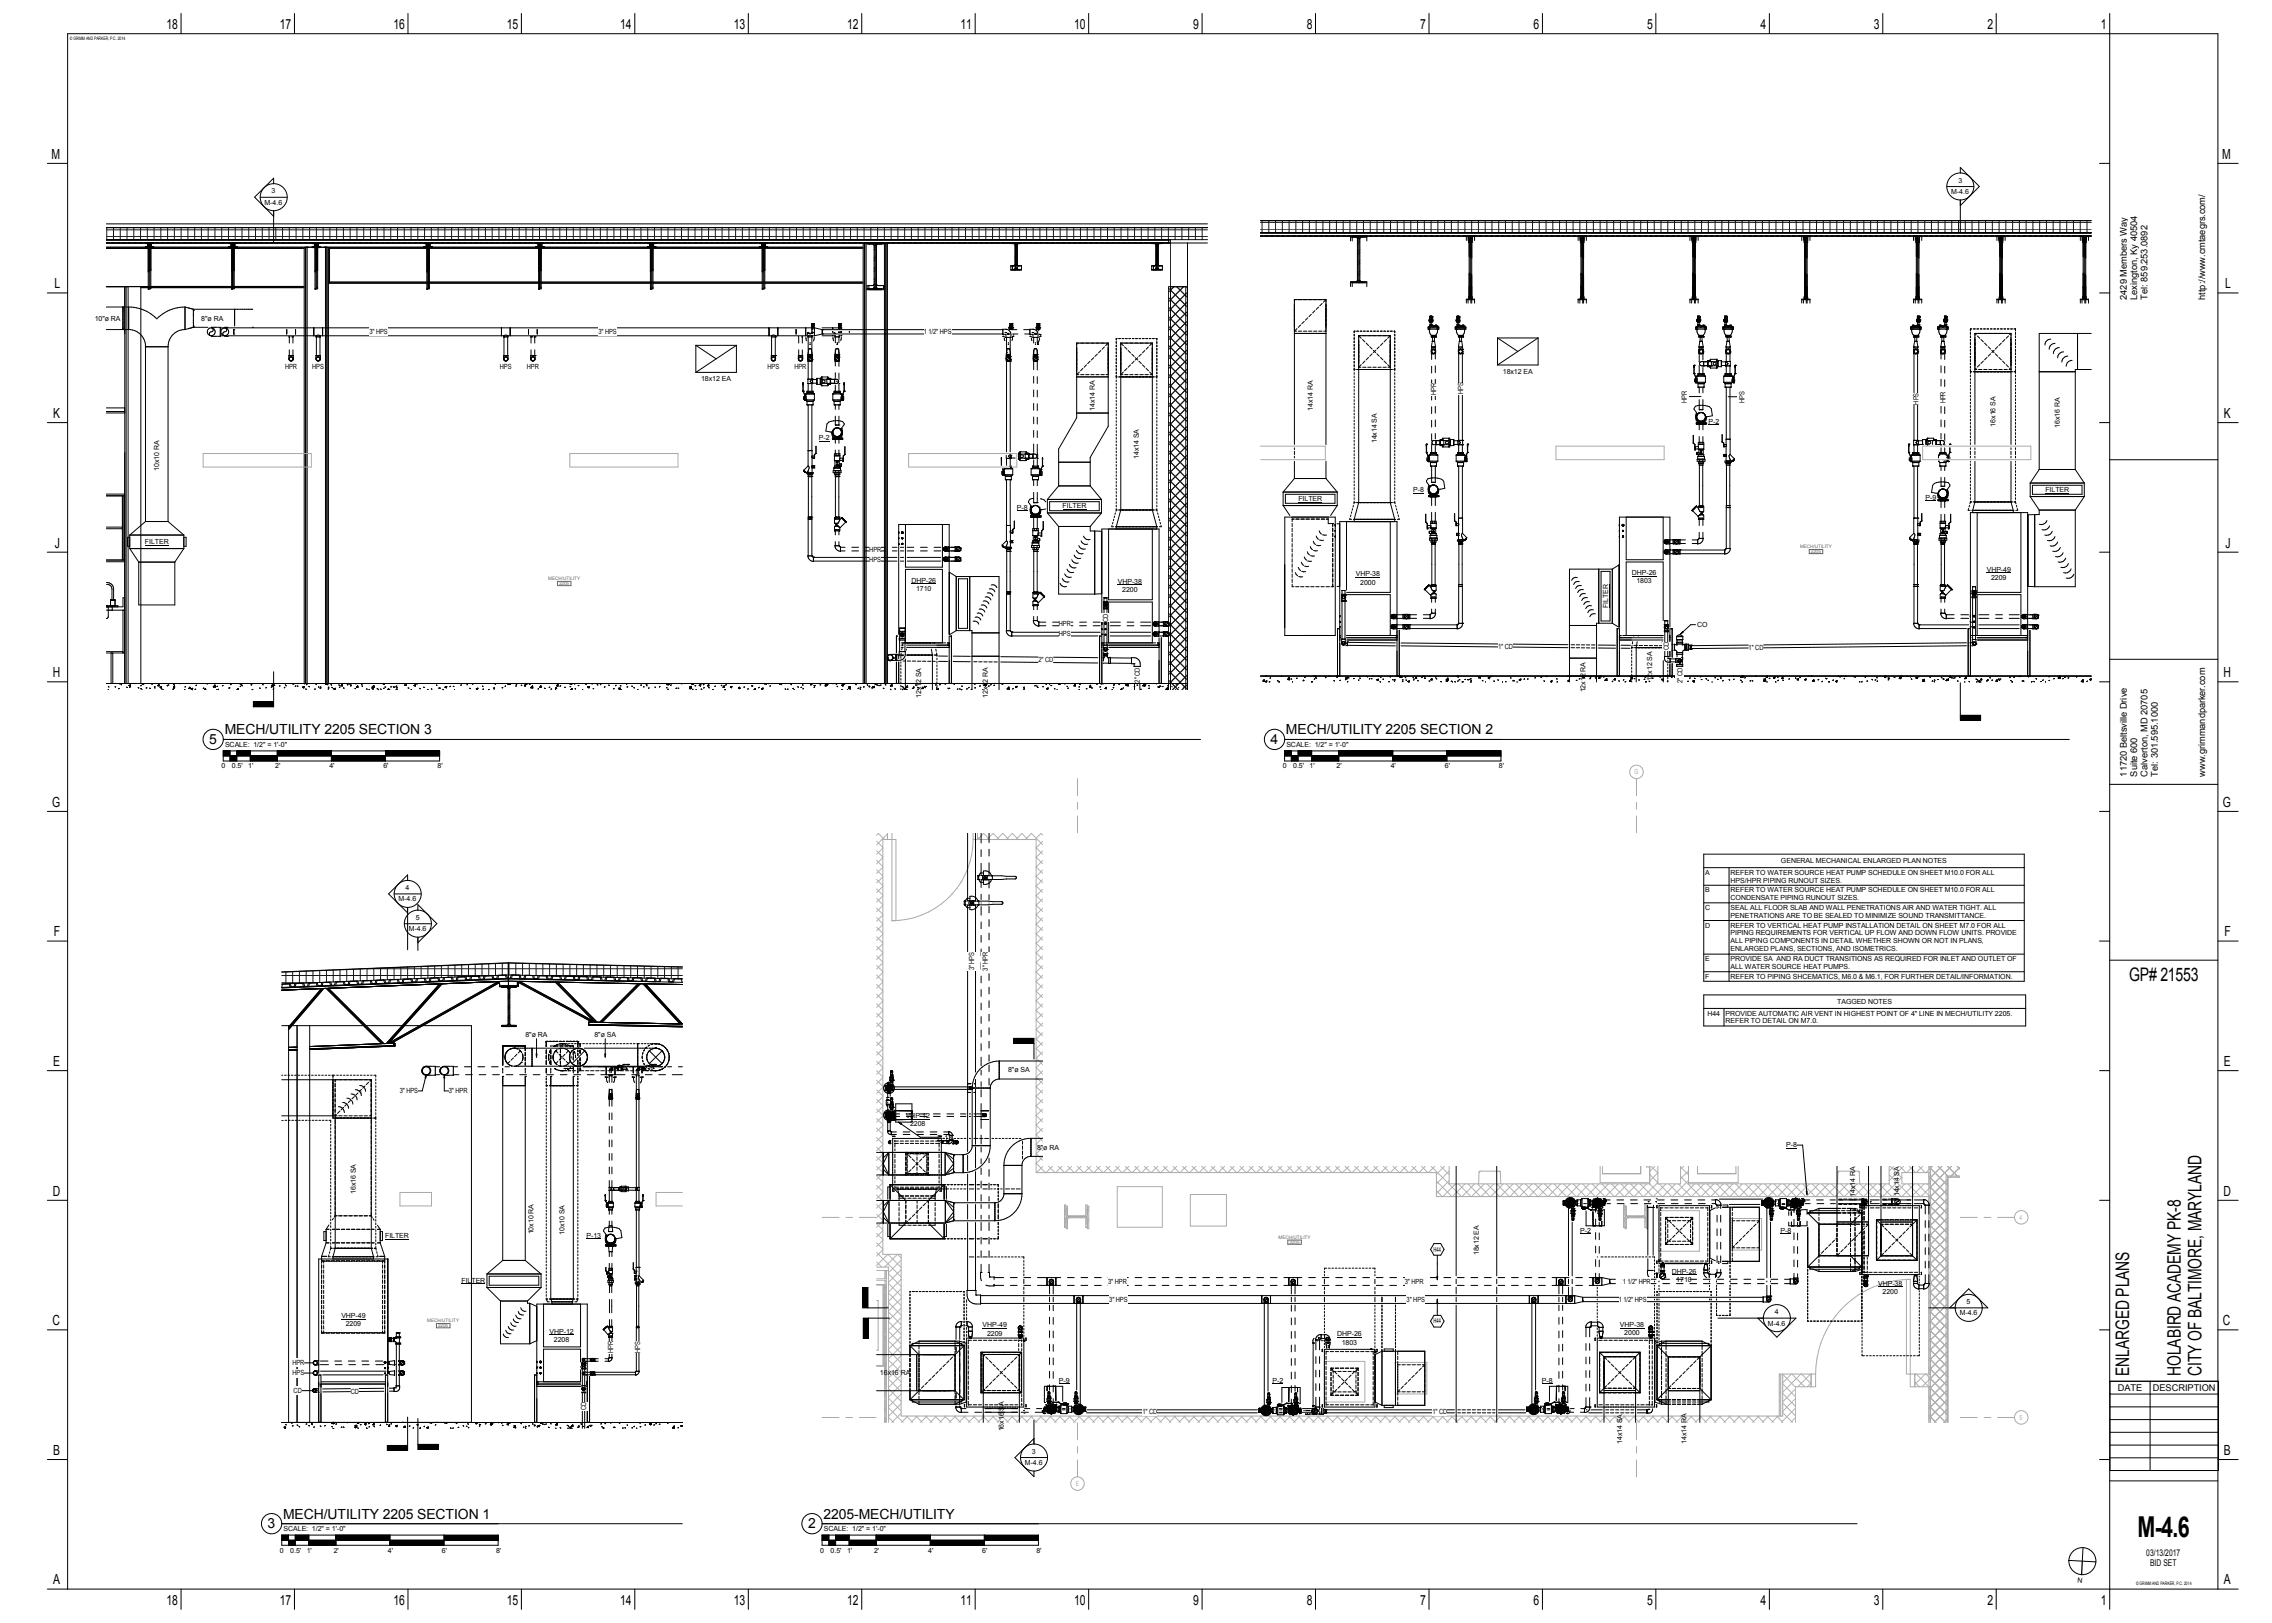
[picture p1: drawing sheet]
<svg xmlns="http://www.w3.org/2000/svg" width="1067mm" height="762mm" viewBox="0 0 1067 762" stroke-linecap="round" stroke-linejoin="round" font-family="sans-serif">
<defs><g id="words">
<text font-size="13.5" x="1004" y="722">M-4.6</text>
<g font-size="8.8">
<text x="1000" y="460">GP# 21553</text>
<text x="1000" y="646" transform="rotate(-90 1000 646)">ENLARGED PLANS</text>
<text x="1024" y="646" transform="rotate(-90 1024 646)">HOLABIRD ACADEMY PK-8</text>
<text x="1034" y="646" transform="rotate(-90 1034 646)">CITY OF BALTIMORE, MARYLAND</text>
</g>
<g font-size="6.6">
<text x="78" y="14">18</text>
<text x="131" y="14">17</text>
<text x="185" y="14">16</text>
<text x="238" y="14">15</text>
<text x="291" y="14">14</text>
<text x="345" y="14">13</text>
<text x="398" y="14">12</text>
<text x="451" y="14">11</text>
<text x="504" y="14">10</text>
<text x="560" y="14">9</text>
<text x="614" y="14">8</text>
<text x="667" y="14">7</text>
<text x="720" y="14">6</text>
<text x="773" y="14">5</text>
<text x="827" y="14">4</text>
<text x="880" y="14">3</text>
<text x="933" y="14">2</text>
<text x="986" y="14">1</text>
<text x="24" y="75">M</text>
<text x="1043" y="75">M</text>
<text x="26" y="135">L</text>
<text x="1045" y="135">L</text>
<text x="25" y="196">K</text>
<text x="1044" y="196">K</text>
<text x="26" y="257">J</text>
<text x="1045" y="257">J</text>
<text x="25" y="318">H</text>
<text x="1044" y="318">H</text>
<text x="105" y="345">MECH/UTILITY 2205 SECTION 3</text>
<text x="604" y="345">MECH/UTILITY 2205 SECTION 2</text>
<text x="98" y="349">5</text>
<text x="597" y="349">4</text>
<text x="25" y="379">G</text>
<text x="1044" y="379">G</text>
<text x="25" y="440">F</text>
<text x="1044" y="440">F</text>
<text x="25" y="501">E</text>
<text x="1044" y="501">E</text>
<text x="25" y="561">D</text>
<text x="1044" y="561">D</text>
<text x="25" y="622">C</text>
<text x="1044" y="622">C</text>
<text x="25" y="683">B</text>
<text x="1044" y="683">B</text>
<text x="133" y="713">MECH/UTILITY 2205 SECTION 1</text>
<text x="387" y="713">2205-MECH/UTILITY</text>
<text x="126" y="718">3</text>
<text x="379" y="718">2</text>
<text x="25" y="744">A</text>
<text x="1044" y="744">A</text>
<text x="78" y="754">18</text>
<text x="131" y="754">17</text>
<text x="185" y="754">16</text>
<text x="238" y="754">15</text>
<text x="291" y="754">14</text>
<text x="345" y="754">13</text>
<text x="398" y="754">12</text>
<text x="451" y="754">11</text>
<text x="504" y="754">10</text>
<text x="560" y="754">9</text>
<text x="614" y="754">8</text>
<text x="667" y="754">7</text>
<text x="720" y="754">6</text>
<text x="773" y="754">5</text>
<text x="827" y="754">4</text>
<text x="880" y="754">3</text>
<text x="933" y="754">2</text>
<text x="986" y="754">1</text>
</g>
<g font-size="4.4">
<text x="999" y="141" transform="rotate(-90 999 141)">2429 Members Way</text>
<text x="1003" y="141" transform="rotate(-90 1003 141)">Lexington, Ky 40504</text>
<text x="1008" y="141" transform="rotate(-90 1008 141)">Tel: 859.253.0892</text>
<text x="1035" y="141" transform="rotate(-90 1035 141)">http://www.cmtaegrs.com/</text>
<text x="999" y="365" transform="rotate(-90 999 365)">11720 Beltsville Drive</text>
<text x="1003" y="365" transform="rotate(-90 1003 365)">Suite 600</text>
<text x="1008" y="365" transform="rotate(-90 1008 365)">Calverton, MD 20705</text>
<text x="1013" y="365" transform="rotate(-90 1013 365)">Tel: 301.595.1000</text>
<text x="1035" y="365" transform="rotate(-90 1035 365)">www.grimmandparker.com</text>
<text x="994" y="653">DATE</text>
<text x="1011" y="653">DESCRIPTION</text>
<text x="1008" y="731">03/13/2017</text>
<text x="1010" y="735">BID SET</text>
</g>
<g font-size="3.3">
<text x="920" y="86">3</text>
<text x="128" y="91">3</text>
<text x="916" y="91">M-4.6</text>
<text x="124" y="96">M-4.6</text>
<text x="44" y="150">10&quot;ø RA</text>
<text x="95" y="150">8&quot;ø RA</text>
<text x="173" y="157">3&quot; HPS</text>
<text x="281" y="157">3&quot; HPS</text>
<text x="434" y="157">1 1/2&quot; HPS</text>
<text x="134" y="173">HPR</text>
<text x="147" y="173">HPS</text>
<text x="235" y="173">HPS</text>
<text x="247" y="173">HPR</text>
<text x="360" y="173">HPS</text>
<text x="373" y="173">HPR</text>
<text x="329" y="179">18x12 EA</text>
<text x="706" y="176">18x12 EA</text>
<text x="674" y="186" transform="rotate(-90 674 186)">HPR</text>
<text x="687" y="185" transform="rotate(-90 687 185)">HPS</text>
<text x="792" y="189" transform="rotate(-90 792 189)">HPR</text>
<text x="819" y="189" transform="rotate(-90 819 189)">HPS</text>
<text x="901" y="190" transform="rotate(-90 901 190)">HPS</text>
<text x="913" y="189" transform="rotate(-90 913 189)">HPR</text>
<text x="514" y="193" transform="rotate(-90 514 193)">14x14 RA</text>
<text x="616" y="193" transform="rotate(-90 616 193)">14x14 RA</text>
<text x="802" y="199">P-2</text>
<text x="937" y="200" transform="rotate(-90 937 200)">16x16 SA</text>
<text x="967" y="201" transform="rotate(-90 967 201)">16x16 RA</text>
<text x="385" y="207">P-2</text>
<text x="647" y="208" transform="rotate(-90 647 208)">14x14 SA</text>
<text x="535" y="216" transform="rotate(-90 535 216)">14x14 SA</text>
<text x="75" y="221" transform="rotate(-90 75 221)">10x10 RA</text>
<text x="664" y="231">P-8</text>
<text x="960" y="231">FILTER</text>
<text x="478" y="239">P-8</text>
<text x="499" y="239">FILTER</text>
<text x="610" y="235">FILTER</text>
<text x="904" y="235">P-9</text>
<text x="68" y="255">FILTER</text>
<text x="408" y="264">HPS</text>
<text x="408" y="259">HPR</text>
<text x="933" y="268">VHP-49</text>
<text x="428" y="274">DHP-26</text>
<text x="525" y="274">VHP-38</text>
<text x="637" y="271">VHP-38</text>
<text x="639" y="274">2000</text>
<text x="766" y="270">DHP-26</text>
<text x="768" y="274">1803</text>
<text x="935" y="272">2209</text>
<text x="430" y="277">1710</text>
<text x="527" y="278">2200</text>
<text x="755" y="285" transform="rotate(-90 755 285)">FILTER</text>
<text x="520" y="292" transform="rotate(-90 520 292)">CD</text>
<text x="497" y="294">HPR</text>
<text x="497" y="299">HPS</text>
<text x="797" y="295">CO</text>
<text x="703" y="305" transform="rotate(1 703 305)">1&quot; CD</text>
<text x="784" y="305" transform="rotate(-90 784 305)">CD</text>
<text x="821" y="305">1&quot; CD</text>
<text x="488" y="311">2&quot; CD</text>
<text x="535" y="320" transform="rotate(-90 535 320)">2&quot; CD</text>
<text x="776" y="320" transform="rotate(-90 776 320)">12x12 SA</text>
<text x="790" y="321" transform="rotate(-90 790 321)">2&quot; CD</text>
<text x="433" y="328" transform="rotate(-90 433 328)">12x12 SA</text>
<text x="464" y="328" transform="rotate(-90 464 328)">12x12 RA</text>
<text x="744" y="325" transform="rotate(-90 744 325)">12x12 RA</text>
<text x="106" y="351">SCALE: 1/2&quot; = 1'-0&quot;</text>
<text x="604" y="351">SCALE: 1/2&quot; = 1'-0&quot;</text>
<text x="104" y="361">0</text>
<text x="109" y="361">0.5'</text>
<text x="117" y="361">1'</text>
<text x="129" y="361">2'</text>
<text x="155" y="361">4'</text>
<text x="180" y="361">6'</text>
<text x="205" y="361">8'</text>
<text x="602" y="361">0</text>
<text x="607" y="361">0.5'</text>
<text x="615" y="361">1'</text>
<text x="628" y="361">2'</text>
<text x="653" y="361">4'</text>
<text x="678" y="361">6'</text>
<text x="704" y="361">8'</text>
<text x="836" y="405">GENERAL MECHANICAL ENLARGED PLAN NOTES</text>
<text x="801" y="411">A</text>
<text x="813" y="411">REFER TO WATER SOURCE HEAT PUMP SCHEDULE ON SHEET M10.0 FOR ALL</text>
<text x="190" y="418">4</text>
<text x="801" y="419">B</text>
<text x="813" y="414">HPS/HPR PIPING RUNOUT SIZES.</text>
<text x="813" y="419">REFER TO WATER SOURCE HEAT PUMP SCHEDULE ON SHEET M10.0 FOR ALL</text>
<text x="187" y="423">M-4.6</text>
<text x="813" y="423">CONDENSATE PIPING RUNOUT SIZES.</text>
<text x="195" y="432">5</text>
<text x="801" y="427">C</text>
<text x="813" y="427">SEAL ALL FLOOR SLAB AND WALL PENETRATIONS AIR AND WATER TIGHT. ALL</text>
<text x="813" y="431">PENETRATIONS ARE TO BE SEALED TO MINIMIZE SOUND TRANSMITTANCE.</text>
<text x="192" y="437">M-4.6</text>
<text x="801" y="435">D</text>
<text x="813" y="435">REFER TO VERTICAL HEAT PUMP INSTALLATION DETAIL ON SHEET M7.0 FOR ALL</text>
<text x="813" y="443">ALL PIPING COMPONENTS IN DETAIL WHETHER SHOWN OR NOT IN PLANS,</text>
<text x="813" y="439">PIPING REQUIREMENTS FOR VERTICAL UP FLOW AND DOWN FLOW UNITS. PROVIDE</text>
<text x="813" y="446">ENLARGED PLANS, SECTIONS, AND ISOMETRICS.</text>
<text x="457" y="456" transform="rotate(-90 457 456)">3&quot; HPS</text>
<text x="464" y="456" transform="rotate(-90 464 456)">3&quot; HPR</text>
<text x="801" y="451">E</text>
<text x="813" y="455">ALL WATER SOURCE HEAT PUMPS.</text>
<text x="813" y="451">PROVIDE SA AND RA DUCT TRANSITIONS AS REQUIRED FOR INLET AND OUTLET OF</text>
<text x="801" y="460">F</text>
<text x="813" y="460">REFER TO PIPING SHCEMATICS, M6.0 &amp; M6.1, FOR FURTHER DETAIL/INFORMATION.</text>
<text x="863" y="471">TAGGED NOTES</text>
<text x="802" y="477">H44</text>
<text x="810" y="477">PROVIDE AUTOMATIC AIR VENT IN HIGHEST POINT OF 4&quot; LINE IN MECH/UTILITY 2205.</text>
<text x="810" y="480">REFER TO DETAIL ON M7.0.</text>
<text x="247" y="487">8&quot;ø RA</text>
<text x="279" y="487">8&quot;ø SA</text>
<text x="473" y="503">8&quot;ø SA</text>
<text x="188" y="513">3&quot; HPS</text>
<text x="211" y="513">3&quot; HPR</text>
<text x="425" y="525">VHP-12</text>
<text x="427" y="529">2208</text>
<text x="440" y="535">P-13</text>
<text x="487" y="540">8&quot;ø RA</text>
<text x="839" y="539">P-8</text>
<text x="167" y="561" transform="rotate(-90 167 561)">16x16 SA</text>
<text x="871" y="562" transform="rotate(-90 871 562)">14x14 RA</text>
<text x="892" y="562" transform="rotate(-90 892 562)">14x14 SA</text>
<text x="181" y="581">FILTER</text>
<text x="250" y="580" transform="rotate(-90 250 580)">10x10 RA</text>
<text x="265" y="580" transform="rotate(-90 265 580)">10x10 SA</text>
<text x="275" y="581">P-13</text>
<text x="742" y="579">P-2</text>
<text x="836" y="579">P-8</text>
<text x="673" y="588">H44</text>
<text x="694" y="589" transform="rotate(-90 694 589)">18x12 EA</text>
<text x="785" y="598">DHP-26</text>
<text x="217" y="602">FILTER</text>
<text x="520" y="603">3&quot; HPR</text>
<text x="660" y="603">3&quot; HPR</text>
<text x="762" y="603">1 1/2&quot; HPR</text>
<text x="787" y="602">1710</text>
<text x="882" y="604">VHP-38</text>
<text x="521" y="611">3&quot; HPS</text>
<text x="660" y="611">3&quot; HPS</text>
<text x="760" y="611">1 1/2&quot; HPS</text>
<text x="884" y="607">2200</text>
<text x="833" y="617">4</text>
<text x="920" y="618">M-4.6</text>
<text x="923" y="612">5</text>
<text x="160" y="619">VHP-49</text>
<text x="162" y="623">2209</text>
<text x="461" y="623">VHP-49</text>
<text x="673" y="621">H44</text>
<text x="761" y="623">VHP-38</text>
<text x="830" y="622">M-4.6</text>
<text x="258" y="626">VHP-12</text>
<text x="463" y="627">2209</text>
<text x="628" y="627">DHP-26</text>
<text x="763" y="627">2000</text>
<text x="260" y="630">2208</text>
<text x="288" y="635" transform="rotate(-90 288 635)">HPR</text>
<text x="301" y="635" transform="rotate(-90 301 635)">HPS</text>
<text x="630" y="631">1803</text>
<text x="137" y="641">HPR</text>
<text x="137" y="646">HPS</text>
<text x="413" y="646">16x16 RA</text>
<text x="497" y="649">P-9</text>
<text x="597" y="649">P-2</text>
<text x="724" y="649">P-8</text>
<text x="138" y="654">CD</text>
<text x="165" y="654">CD</text>
<text x="275" y="662" transform="rotate(-90 275 662)">CD</text>
<text x="536" y="664">1&quot; CD</text>
<text x="673" y="664">1&quot; CD</text>
<text x="471" y="672" transform="rotate(-90 471 672)">16x16 SA</text>
<text x="485" y="682">3</text>
<text x="762" y="678" transform="rotate(-90 762 678)">14x14 SA</text>
<text x="792" y="678" transform="rotate(-90 792 678)">14x14 RA</text>
<text x="481" y="688">M-4.6</text>
<text x="133" y="719">SCALE: 1/2&quot; = 1'-0&quot;</text>
<text x="387" y="719">SCALE: 1/2&quot; = 1'-0&quot;</text>
<text x="131" y="729">0</text>
<text x="136" y="729">0.5'</text>
<text x="144" y="729">1'</text>
<text x="157" y="729">2'</text>
<text x="182" y="729">4'</text>
<text x="208" y="729">6'</text>
<text x="233" y="729">8'</text>
<text x="385" y="729">0</text>
<text x="390" y="729">0.5'</text>
<text x="398" y="729">1'</text>
<text x="410" y="729">2'</text>
<text x="436" y="729">4'</text>
<text x="461" y="729">6'</text>
<text x="487" y="729">8'</text>
<text x="978" y="741" transform="rotate(-174 978 741)">N</text>
</g>
<g font-size="3.3" fill="#fefefe">
<text x="207" y="357">1/2&quot; = 1'-0&quot;</text>
<text x="705" y="357">1/2&quot; = 1'-0&quot;</text>
<text x="234" y="725">1/2&quot; = 1'-0&quot;</text>
</g>
<g font-size="3.3" fill="#aaa">
<text x="767" y="364">G</text>
<text x="948" y="573">4</text>
<text x="948" y="667">5</text>
<text x="505" y="698">E</text>
</g>
<g font-size="2.2">
<text x="33" y="19">© GRIMM AND PARKER, P.C. 2014</text>
<text x="1003" y="744">© GRIMM AND PARKER, P.C. 2014</text>
</g>
<g font-size="2.2" fill="#646464">
<text x="845" y="257">MECH/UTILITY</text>
<text x="850" y="260">2205</text>
<text x="257" y="272">MECH/UTILITY</text>
<text x="263" y="275">2205</text>
<text x="600" y="581">MECH/UTILITY</text>
<text x="605" y="584">2205</text>
<text x="201" y="621">MECH/UTILITY</text>
<text x="206" y="623">2205</text>
</g>
</g></defs>
<g fill="none" stroke="#b2b2b2" stroke-width=".47">
<path d="M412 399l3 3M412 395l3 3M412 391l3 3M413 391l-1 1M415 398l-3 3M417 392l-5 5M459 393l1 1M462 391l3 3M462 391l-3 3M466 391l3 3M466 391l-3 3M471 391l3 3"/>
<path d="M471 391l-3 3M475 391l3 3M475 391l-3 3M477 394l3-3 3 3M484 391l6 6M484 391l-3 3M489 391l1 1M489 391l-3 3M490 395l-4 3 4 3M490 399l-4 4M412 413l3 3M412 408l3 3"/>
<path d="M412 417l3 3M412 404l3 3M415 403l-3 3M415 407l-3 3M415 412l-3 3M415 416l-3 3M486 411l4 3M486 402l4 4M490 404l-4 3 4 3M490 409l-4 3M490 413l-4 3 4 3M490 417l-4 4"/>
<path d="M412 440l3 3M412 435l3 3M412 431l3 3M412 426l3 3M412 422l3 3M415 421l-3 3M415 425l-3 3M415 430l-3 3M415 434l-3 3M415 439l-3 3M486 434l4 3M486 429l4 3"/>
<path d="M486 425l4 3M486 420l4 3M490 422l-4 3M490 426l-4 4M490 431l-4 3M490 435l-4 3 4 3M490 440l-4 3M412 458l3 3M412 453l3 3M412 449l3 3M412 444l3 3M415 448l-3 3"/>
<path d="M415 452l-3 3M415 457l-3 2M415 443l-3 3M486 452l4 3M486 443l4 3M490 444l-4 3 4 3M490 449l-4 3M490 453l-4 3 4 3M490 458l-4 3M412 476l3 3M412 471l3 3M412 467l3 3"/>
<path d="M412 462l3 3M415 470l-3 3M415 475l-3 2M415 461l-3 3M415 466l-3 2M415 479l-3 3M486 479l4 3M486 461l4 3M490 462l-4 3 4 3M490 467l-4 3 4 3M490 471l-4 3 4 3M490 476l-4 3"/>
<path d="M412 498l3 3M412 494l3 3M412 489l3 3M412 485l3 3M412 480l3 3M415 484l-3 2M415 488l-3 3M415 493l-3 2M415 497l-3 3M486 492l4 3M486 483l4 3M490 480l-4 3"/>
<path d="M490 485l-4 3 4 3M490 489l-4 3M490 494l-4 3 4 3M490 498l-4 3M412 516l3 3M412 512l3 3M412 507l3 3M412 503l3 3M415 506l-3 3M415 510l-3 3M415 515l-3 3M415 519l-3 3"/>
<path d="M415 501l-3 3M486 519l4 3M486 515l4 3M486 510l4 3M486 501l4 3M490 503l-4 3 4 3M490 507l-4 3M490 512l-4 3M490 516l-4 3M412 539l3 3M412 534l3 3M412 530l3 3"/>
<path d="M412 525l3 3M412 521l3 3M415 524l-3 3M415 528l-3 3M415 533l-3 3M415 537l-3 3M486 533l4 3M486 524l4 3M490 521l-4 3M490 525l-4 3 4 3M490 530l-4 3M490 534l-4 3 4 3"/>
<path d="M490 539l-4 3M412 557l3 2M412 552l3 3M412 548l3 3M412 543l3 3M415 542l-3 3M415 546l-3 3M415 551l-3 3M415 555l-3 3M415 560l-3 3M486 542l4 3M490 543l-4 3 5 5"/>
<path d="M490 548l-3 3M492 548h.1M492 548l3 3M494 548l-3 3M497 548l3 3M499 548l-3 3M501 548l3 3M503 548l-3 3M506 548l3 3M508 548l-3 3M510 548l3 3M512 548l-3 3"/>
<path d="M515 548l3 3M517 548l-3 3M519 548l3 3M521 548l-3 3M524 548l3 3M526 548l-3 3M528 548l3 3M530 548l-3 3M533 548l3 3M535 548l-3 3M537 548l3 3M539 548l-3 3"/>
<path d="M542 548l3 3M544 548l-3 3M546 548l3 3M548 548l-3 3M551 548l3 3M553 548l-3 3M555 548l3 3M557 548l-3 3M560 548l3 3M562 548l-3 3M564 548l3 3M566 548l-3 3"/>
<path d="M569 548l3 3M570 548l-2 3M573 548l3 3M575 548l-3 3M578 548l3 3M579 548l-3 3M582 548l3 3M584 548l-3 3M587 548l3 3M588 548l-3 3M591 548l3 3M593 548l-3 3"/>
<path d="M596 548l3 3M597 548l-3 3M600 548l3 3M602 548l-3 3M605 548l3 3M606 548l-3 3M609 548l3 3M611 548l-3 3M614 548l3 3M615 548l-3 3M618 548l3 3M620 548l-3 3"/>
<path d="M623 548l3 3M624 548l-3 3M627 548l3 3M629 548l-3 3M632 548l3 3M633 548l-3 3M636 548l3 3M638 548l-3 3M641 548l3 3M642 548l-3 3M645 548l3 3M647 548l-3 3"/>
<path d="M650 548l3 3M651 548l-3 3M654 548l3 3M656 548l-3 3M659 548l3 3M660 548l-3 3M663 548l3 3M665 548l-3 3M668 548l2 3M669 548l-3 3M672 548l14 14M674 548l-3 3"/>
<path d="M674 559l3 3M674 555l8 7M676 548l4 3M678 548l-4 3M680 550l-6 6M680 554l-6 6M683 556l-5 6M685 556l6 6M688 556l-6 6M689 556l6 6M692 556l-6 6M694 556l6 6"/>
<path d="M697 556l-6 6M698 556l6 6M701 556l-6 6M703 556l6 6M706 556l-6 6M707 556l6 6M710 556l-6 6M712 556l6 6M715 556l-6 6M716 556l6 6M719 556l-6 6M721 556l6 6"/>
<path d="M724 556l-6 6M725 556l6 6M728 556l-6 6M730 556l6 6M733 556l-6 6M734 556l6 6M737 556l-6 6M739 556l6 6M742 556l-6 6M743 556l6 6M746 556l-6 6M748 556l6 6"/>
<path d="M751 556l-6 6M752 556l6 6M755 556l-6 6M757 556l6 6M760 556l-6 6M761 556l6 6M764 556l-6 6M766 556l6 6M769 556l-6 6M770 556l6 6M773 556l-6 6M775 556l6 6"/>
<path d="M775 551l3 4-6 7M775 548l3 3M777 548l-2 2M778 551l-3 3M779 556l6 6M782 556l-6 6M784 556l6 6M787 556l-6 6M788 556l6 6M789 552l9 10M789 548l4 4M790 548l-1 1"/>
<path d="M793 550l-4 4M793 554l-8 8M796 556l-6 6M797 556l6 6M800 556l-6 6M801 556l6 6M805 556l-6 6M806 556l6 6M809 556l-6 6M810 556l6 6M814 556l-6 6M815 556l6 6"/>
<path d="M818 556l-6 6M819 556l6 6M823 556l-6 6M824 556l6 6M827 556l-6 6M828 556l6 6M832 556l-6 6M833 556l6 6M836 556l-6 6M837 556l6 6M841 556l-6 6M842 556l6 6"/>
<path d="M845 556l-6 6M846 556l6 6M850 556l-6 6M851 556l6 6M854 556l-6 6M855 556l6 6M859 556l-6 6M860 556l6 6M863 556l-6 6M864 556l6 6M868 556l-6 6M869 556l6 6"/>
<path d="M872 556l-6 6M873 556l6 6M877 556l-6 6M878 556l6 6M881 556l-6 6M882 556l6 6M885 556l-5 6M887 556l6 6M887 552l10 10M888 548l5 5M889 548l-2 2M892 548l3 3"/>
<path d="M893 553l-9 9M894 548l-7 6M894 556l-5 6M896 556l6 6M896 548l4 3M898 548l-3 3M899 556l-6 6M900 556l6 6M901 548l3 3M903 548l-3 3M903 556l-5 6M905 556l1 2"/>
<path d="M906 548l5 5M906 549l1-1-3 3M906 557l9 9M906 552l9 9M906 548l9 9M906 557l10-9-10 10M906 557l-4 5M907 553l5-5-6 6M910 548l5 5M911 553l-5 4M914 559l-8 8M915 554l-9 9"/>
<path d="M915 558l-9 8M915 548l5 5M919 548l1 1M920 548l-4 5M920 552v1M412 579l3 3M412 575l3 2M412 570l3 3M412 566l3 2M412 561l3 3M415 578l-3 3M415 564l-3 3"/>
<path d="M415 569l-3 3M415 573l-3 3M500 573h.1M500 568h.1M500 574v1M500 569h.1M501 567h.1M501 568v1M501 573v1M502 571l-1 2M502 571h.1M503 571v1"/>
<path d="M504 571h-1M507 571l-1 1M507 571h.1M508 571v1M509 571h-1M510 568h.1M510 574v1M510 573h.1M510 569v1M511 567v1M511 572v1M511 568v1"/>
<path d="M511 573v1M763 568l-1 1M763 567h-1M763 573l-1 1M763 566v1M764 576l-1 1M764 567l-1 1M764 571l-2 1M764 571l-1 2M765 571h.1M768 571v1M769 571h-1"/>
<path d="M769 571v1M770 571h.1M773 567h-1M773 572h-1M773 568l-1 1M773 573l-1 1M773 566v1M774 571l-1 1M774 576l-1 1M774 567l-1 1M774 572l-1 1M906 561l8 8"/>
<path d="M906 579l8 8M906 575l8 8M906 570l8 8M906 566l8 8M906 576l9 8M906 571l9 8M906 567l9 8M906 562l9 8M906 562h.1M914 572l-8 9M914 563l-8 9M914 568l-8 8"/>
<path d="M914 577l-8 8M915 563l-9 8M915 567l-9 8M915 572l-9 8M915 576l-9 8M412 592l2 3M412 588l11 12M412 584l3 2M415 582l-3 3M415 587l-3 3M417 589l-5 5M417 589l6 6"/>
<path d="M417 598l6 6M423 591l-2-2-6 6M423 592l-6 6M423 596l-6 6M906 597l8 8M906 593l8 8M906 588l8 8M906 584l8 8M906 598l9 8M906 593l9 9M906 589l9 8M906 584l9 9"/>
<path d="M906 580l9 8M914 581l-8 8M914 590l-8 9M914 595l-8 8M914 599l-8 8M915 581l-9 8M915 585l-9 9M915 590l-9 8M915 594l-9 8M915 599l-9 8M417 616l6 6M417 612l6 5"/>
<path d="M417 607l6 6M417 603l6 5M423 601l-6 6M423 605l-6 6M423 610l-6 6M423 614l-6 6M423 619l-6 6M906 620l9 8M906 615l9 9M906 611l9 9M906 606l8 8M906 602l8 8"/>
<path d="M906 607l9 8M906 602l9 9M914 604l-8 8M914 608l-8 8M914 613l-8 8M914 617l-8 8M915 603l-9 8M915 608l-9 8M915 612l-9 8M915 617l-9 8M417 638l6 6M417 634l6 6"/>
<path d="M417 629l6 6M417 625l6 6M417 620l6 6M423 623l-6 6M423 628l-6 6M423 632l-6 6M423 637l-6 5M906 629l9 8M906 624l9 9M906 638l8 8M906 633l8 8M906 638l9 8"/>
<path d="M906 634l9 8M914 622l-8 8M914 626l-8 8M914 631l-8 8M914 635l-8 8M914 640l-8 8M915 621l-9 8M915 626l-9 8M915 630l-9 8M915 635l-9 8M915 639l-12 12M417 656l6 6"/>
<path d="M417 652l6 6M417 647l6 6M417 643l6 6M423 641l-6 6M423 646l-6 6M423 650l-6 6M423 655l-6 5M423 659l-6 6M837 659l6 6M837 654l6 6M837 650l6 6M837 645l6 6"/>
<path d="M841 645l-4 4M841 645l6 6M843 657l-6 6M843 652l-6 6M846 645l-9 9M846 645l4 5M850 645l-6 6M850 649l-1 2M850 645h.1M899 649l2 2M899 645h.1M900 645l14 14"/>
<path d="M904 645l-5 5M904 645l11 10M906 656l8 8M906 647l8 8M906 642l8 8M906 656l9 8M906 652l9 8M906 643l9 8M914 644l-8 8M914 649l-8 8M914 658l-8 8M915 644l-9 8"/>
<path d="M915 648l-9 8M915 652l-9 9M915 657l-9 8M417 665l3 3M417 661l7 7M423 663l-4 5M426 665l3 3M426 665l-3 3M430 665l3 3M431 665l-3 3M435 665l3 3M435 665l-3 3"/>
<path d="M439 665l3 3M440 665l-3 3M444 665l3 3M444 665l-3 3M448 665l3 3M449 665l-3 3M453 665l3 3M453 665l-3 3M457 665l3 3M458 665l-3 3M462 665l2 3M462 665l-3 3"/>
<path d="M466 665l3 3M467 665l-3 3M470 665l3 3M471 665l-3 3M475 665l3 3M476 665l-3 3M479 665l3 3M480 665l-3 3M484 665l3 3M485 665l-3 3M488 665l3 3M489 665l-3 3"/>
<path d="M493 665l3 3M494 665l-3 3M497 665l3 3M498 665l-3 3M502 665l3 3M503 665l-3 3M506 665l3 3M507 665l-3 3M511 665l3 3M512 665l-3 3M515 665l3 3M516 665l-3 3"/>
<path d="M520 665l3 3M521 665l-3 3M524 665l3 3M525 665l-3 3M529 665l3 3M530 665l-3 3M533 665l3 3M534 665l-3 3M538 665l3 3M539 665l-3 3M542 665l3 3M543 665l-3 3"/>
<path d="M547 665l3 3M547 665l-2 3M551 665l3 3M552 665l-3 3M556 665l3 3M556 665l-2 3M560 665l3 3M561 665l-3 3M565 665l3 3M565 665l-3 3M569 665l3 3M570 665l-3 3"/>
<path d="M574 665l3 3M574 665l-3 3M578 665l3 3M579 665l-3 3M583 665l3 3M583 665l-3 3M587 665l3 3M588 665l-3 3M592 665l3 3M592 665l-3 3M596 665l3 3M597 665l-3 3"/>
<path d="M601 665l3 3M601 665l-3 3M605 665l3 3M606 665l-3 3M610 665l3 3M610 665l-3 3M614 665l3 3M615 665l-3 3M619 665l3 3M619 665l-3 3M623 665l3 3M624 665l-3 3"/>
<path d="M628 665l3 3M628 665l-3 3M632 665l3 3M633 665l-3 3M637 665l3 3M637 665l-3 3M641 665l3 3M642 665l-3 3M646 665l3 3M646 665l-3 3M650 665l3 3M651 665l-3 3"/>
<path d="M655 665l3 3M655 665l-3 3M659 665l3 3M660 665l-3 3M664 665l3 3M664 665l-3 3M668 665l3 3M669 665l-3 3M673 665l3 3M673 665l-3 3M677 665l3 3M678 665l-3 3"/>
<path d="M682 665l2 3M682 665l-3 3M686 665l3 3M687 665l-3 3M690 665l3 3M691 665l-3 3M695 665l3 3M696 665l-3 3M699 665l3 3M700 665l-3 3M704 665l3 3M705 665l-3 3"/>
<path d="M708 665l3 3M709 665l-3 3M713 665l3 3M714 665l-3 3M717 665l3 3M718 665l-3 3M722 665l3 3M723 665l-3 3M726 665l3 3M727 665l-3 3M731 665l3 3M732 665l-3 3"/>
<path d="M735 665l3 3M736 665l-3 3M740 665l3 3M741 665l-3 3M744 665l3 3M745 665l-3 3M749 665l3 3M750 665l-3 3M753 665l3 3M754 665l-3 3M758 665l3 3M759 665l-3 3"/>
<path d="M762 665l3 3M763 665l-3 3M767 665l3 3M768 665l-3 3M771 665l3 3M772 665l-3 3M776 665l3 3M776 665l-2 3M780 665l3 3M781 665l-3 3M785 665l3 3M785 665l-3 3"/>
<path d="M789 665l3 3M790 665l-3 3M794 665l3 3M794 665l-3 3M798 665l3 3M799 665l-3 3M803 665l3 3M803 665l-3 3M807 665l3 3M808 665l-3 3M812 665l3 3M812 665l-3 3"/>
<path d="M816 665l3 3M817 665l-3 3M821 665l3 3M821 665l-3 3M825 665l3 3M826 665l-3 3M830 665l3 3M830 665l-3 3M834 665l3 3M835 665l-3 3M837 663l5 5M843 661l-7 7"/>
<path d="M843 666l-2 2M906 665l3 3-3-3M906 660l8 8M915 661l-7 7M915 666l-2 2"/>
</g>
<g fill="none" stroke="#aaa" stroke-width=".47">
<path d="M417 391v3M419 391v41M457 394h29v157h188v11h232M457 394a38 38 0 0 1-38 38M457 391v3M459 391v3M419 432h2v-38h-6v195h8v76h414v-20M525 557h21v19h-21zM680 548v8h95v-8M695 550l-1 6M695 550h9M695 550h.1"/>
<path d="M704 550h.1M704 550l1 6M751 548v7h24M752 548v3h18v-3M773 548h2M778 548v8h11v-8M793 548v8h94v-8M797 548v3h18v-3M816 548v7h-23M863 550v6M863 550h.1M873 550h-10"/>
<path d="M873 550h.1M873 550v6M906 548v120M906 551h-13v5h13M920 553h-5v115M920 552h-6v116M500 566v4l1 1h8l1-1v-4v10v-4l-1-1h-8l-1 1v4zM501 566v5h1h8h1v-5v11v-5h-1h-8h-1v5zM559 561h17v15h-17zM762 566h1v4l1 1h8v-1v-4h1v10h-1v-4v-1h-9v1v4h-1zM763 566h1v5h9v-5h1v11h-1v-5h-1h-8v5h-1zM779 568h19v19h-19z"/>
<path d="M812 572h15v15h-15zM412 597h5M412 595h5v73M416 597h.1M416 597v3h-4M416 597v71M412 601h4v67M412 603h4M412 611v23M415 603v38M416 607h.1M416 619h.1"/>
<path d="M416 616v1M416 602h.1M416 613h.1M897 601h-2v44h11M897 601a44 44 0 0 0-44 44M897 601v50h9M416 623h.1M416 630h.1M416 621h.1M416 625v1M622 639h19v19h-19zM655 640h15v14h-15z"/>
<path d="M412 641h4M416 642h.1M416 646h.1M416 652h.1M836 654v1M836 657v1M836 654h.1M836 646h.1M836 650h.1M836 645v20M850 645v6M853 645h-18v20"/>
<path d="M853 645v6h-10v17M899 645v6M416 664h.1M836 662h.1"/>
</g>
<g fill="none" stroke="#000" stroke-width=".47">
<path d="M454 391v32l17 1M458 391v32M461 391v5M461 399v3M464 391v5M464 399v3M459 411h.1M459 413h.1M459 413h1M459 411h1M459 411v2M460 411h.1"/>
<path d="M460 413h.1M460 413v1h2M461 420v2M462 411v2M462 411v-2h1l2 1 1 1M462 410h-2v3M462 412h.1M462 412h1M463 412h.1M463 412h-1M464 411l13 1M464 411v2"/>
<path d="M464 405v6h-3v-6M464 413v4M466 413l-1 1-2 1h-1v-2M466 411v2M477 412h.1M477 412v1h-16v4M453 423h.1M453 425h.1M453 423v2M455 423v2M455 423v-2h1l2 1 1 1M455 422h-1l-1 2 1 2h1"/>
<path d="M457 424h-1h1M457 424h.1M457 423v2M459 425l-1 1-2 1h-1v-2M460 423v2M461 424h.1M461 426v4M461 433v3M461 439v3M464 420v2M464 424h.1M464 426v3"/>
<path d="M464 432v3M464 438v3M471 424h.1M471 424l-1 1h-13M461 446v3M461 452v3M461 458v3M464 444v4M464 451v3M464 457v3M461 465v3M461 471v3"/>
<path d="M461 477v3M464 464v3M464 470v3M464 476v3M461 484v3M461 490v3M461 496v4M464 483v3M464 489v3M464 495v3M464 500v3M469 498a13 13 0 0 0-12 12"/>
<path d="M469 498v9M469 498h21M416 510h.1M416 512h.1M416 511h.1M416 510v1M416 517v1h1M416 517h1M416 511h1M416 511l1 1M416 518l1 1M416 511l2 1"/>
<path d="M416 510l1 1M417 511h.1M417 519h.1M417 516h.1M417 516l-1 1M417 511h-1M417 510v1M417 511v1M417 510h.1M417 512h.1M417 510h-1M417 510h1"/>
<path d="M417 510l-1 1M417 508h.1M417 509h.1M417 508v7M417 517v1M417 519v5M417 508v1M417 509h1M417 508a2.5 2.5 0 0 0-2 4 2.5 2.5 0 0 0 4 1 2.5 2.5 0 0 0 0-4M417 513h1M417 512h1M417 511h1"/>
<path d="M417 513h.1M417 517h.1M417 510l1 1M418 510h.1M418 515h-1v1M418 511h-1M418 510l-1 1M418 510v1M418 511h.1M418 520h.1M418 507h.1M418 506v1"/>
<path d="M418 519v1M418 512h.1M418 510h-1M418 519h.1M418 506h.1M418 511v1M418 512h-1M418 510h1M418 509h.1M418 506h1M418 507v1h1v-1M418 518h1"/>
<path d="M418 512v3M418 507h1M418 518v1M418 509v2M418 518h.1M418 517h.1M418 505h.1M418 517h1M418 505h1M418 511h37M418 503v4M418 515v5"/>
<path d="M418 516h.1M418 503h.1M418 508v4M418 516h1M418 503h1M418 515h.1M418 515h1M418 511h1M418 519l1 1zM418 506l1 1zM419 511h-1M419 510v1"/>
<path d="M419 511l-1 1M419 511h.1M419 503h.1M419 503h-1M419 510h.1M419 518h.1M419 516h.1M419 505h.1M419 508v3M419 515h.1M419 509h.1M419 503v4"/>
<path d="M419 515v5M419 517h.1M419 507h.1M419 506h.1M419 519h.1M419 520h.1M419 510a1.7 1.7 0 0 0-2-1 1.7 1.7 0 0 0-1 2M419 510a1.7 1.7 0 0 1-1 3 1.7 1.7 0 0 1-2-2M419 512h.1M419 518v1M419 506v1M419 519v1"/>
<path d="M421 518h7v9h-7zM454 513h2M454 509h2M455 510h.1M455 512h.1M455 512h1M455 510v2M456 511h.1M456 510h1M456 510v1M456 510h-39M456 510h.1"/>
<path d="M456 510v28M456 511h9M457 510l-1 1M457 510v1h-1M457 513h1M457 509h1M458 503v-78h-4v116M458 507v3M458 511v26M461 503v2M461 508v2M461 512v3"/>
<path d="M461 518v12M464 506v4M465 511v27M469 507a4 4 0 0 0-4 4M469 507h21M415 523h.1M416 525h.1M416 523v1M416 524h.1M416 523h.1M416 524l1 1M416 523l1 1"/>
<path d="M416 525v1M416 526h.1M416 526h1M416 524h1M416 525h1M416 523h1M417 524h.1M417 522h-1M417 526h.1M417 524h-1M417 523h-1M417 523v1"/>
<path d="M417 527h.1M417 525h1M417 522l-1 1M417 522h1M417 522l-1 2M417 525v1h1v-1M417 523h.1M417 522h.1M417 525h.1M417 526v1M417 523h1M417 531h.1"/>
<path d="M417 531v1l1 1M417 531h1M417 526h3M417 524v1M417 527v4M417 527h1M417 525v1M417 522l2 1M417 522v1M417 522l-1 1v1M417 524h1M417 524v2"/>
<path d="M417 526h1M418 526h.1M417 521a2.5 2.5 0 0 0-2 2 2.5 2.5 0 0 0 1 3M417 521l1 1M417 521v1M417 537h1M418 525h.1M418 524h.1M418 523h.1M418 524h-1M418 536h.1M418 536l-1 1"/>
<path d="M418 537h.1M418 523l-1 1M418 523h-1M418 524v2M418 523v1M418 520v1h1v-1M418 525v1M418 527v4M418 520h1M418 531h.1M418 523h4M418 522v1"/>
<path d="M418 526v1M418 522l1 1M418 523h1M418 524h1M418 522h1M418 526h2M418 521v3M418 525h2M418 524l-1 1M418 523l1 1M418 527h-1M418 533h.1"/>
<path d="M418 531v2M418 533h3M418 531h3M419 524h-1M419 524h.1M419 523h.1M419 523h-1M419 524l-1 1M419 523v1M419 521v3M419 522h.1M419 522a2.5 2.5 0 0 1 0 4"/>
<path d="M419 525h.1M419 533h1zM420 523v3M420 521v1v-1M420 537h2M420 536h2M420 526h1M420 526h.1M420 535v1M420 537v2M420 539v1M421 521l7 1"/>
<path d="M422 524h-5M423 537h1M423 536h1M424 533h3M424 531h3M425 537h2M425 536h2M426 524h3M426 523h3M427 537h2M427 536h2M428 526h-7"/>
<path d="M430 537h1M430 536h1M430 533h4M430 531h4M432 524h3M432 523h3M432 537h2M432 536h2M435 537h1M435 536h1M437 533h3M437 531h3"/>
<path d="M437 537h1M437 536h1M438 524h3M438 523h3M439 537h2M439 536h2M441 533l1 1zM441 535v1M441 537v2M441 539v1M442 536h1M442 537h1"/>
<path d="M443 536h.1M443 537h.1M443 536v1M443 537h2M443 536h-1M443 535h1M443 533h2M443 531h3l1 2M444 535h1M445 524h3M445 523h3M445 537h.1"/>
<path d="M445 536h.1M445 536v1M445 536h-2M445 533h.1M445 531v2M445 533h1M446 533h.1M446 533h1M446 533v2M447 533v3l-2 1M447 533h.1M447 535h.1"/>
<path d="M447 535l-2 1M447 537h.1M447 537h2M447 536h.1M448 536h.1M448 537h.1M448 536v1M448 535h1M448 536l1 1M449 536h-1M449 537h.1M449 536h.1"/>
<path d="M449 536v1M449 536h-1v1M449 536h1M450 535h.1M450 537h-1M450 536l-1 1M450 536h.1M450 537h.1M450 536v1M451 524h3M451 523h3M451 535h1"/>
<path d="M453 535h1M455 535h1M455 524h1M455 523h1M456 538h9M456 538a4 4 0 0 1-4 4M457 535h2M457 523h4M458 539v9M460 535h2M461 533v4M461 539v2"/>
<path d="M461 526h3M461 522h3M461 523h.1M461 524h.1M462 523v1M462 524h.1M462 535h2M462 523h1M462 523h.1M463 523h-2v1M463 523h.1M463 523l-1 1h1"/>
<path d="M463 523h-1M463 524h-6M463 524h.1M463 523v1M465 538a13 13 0 0 1-13 13M466 535h1M467 535h1M469 535h1M471 535h.1M472 535h1M474 535h1M475 535h1"/>
<path d="M477 535h1M479 535h.1M480 536v1M480 538v2M484 534a13 13 0 0 0-13 13M484 534v9M484 534h6M412 552h32M412 541h32M415 541v11M415 549l2 3M417 541v11"/>
<path d="M417 541l-2 3M417 541l-2 5 2 6M418 556h26M418 556l7 8v1M418 557h-1v6M418 556v7M419 558v1h1M420 557h2M420 542v2M420 544v2M420 547v1M420 549v2"/>
<path d="M420 552v2M420 554v1M420 557h.1M422 558h1M422 558h.1M422 558v4M422 558h-3v-23h23v23M423 558h1M423 557h1M424 558h1M425 558h2M425 557h2"/>
<path d="M425 543v2M425 546v1M425 548v2M425 550v2l1-1M426 550v1h9v-1M426 543v2M426 546v1M426 548v2M426 542v2M426 544v2M426 547v1M426 549v2"/>
<path d="M426 542h2M426 542l-1-1v1M426 558h2M427 542h-1M427 542l1 2M427 542h2M427 558h2M427 557h2M428 549l-1 1M428 544l1 1M429 542h1M429 558h1"/>
<path d="M429 547l-1 2M430 542h1M430 558h1M430 557h1M430 546l1 1M431 541v1M431 543v2M431 546v1M431 548v2M431 550v2M431 542h2M431 558h2"/>
<path d="M431 546l-1 1M432 547l1 2M432 542h2M432 558h2M432 557h2M433 544l-1 1M433 542h2v2M433 549l2 1M433 558h2M435 542l-2 2M435 542h.1M435 558h1"/>
<path d="M435 557h1M435 542l1-1v1M435 544v2M435 547v1M435 549v2M435 543v2M435 546v1M435 548v2M436 558h1M436 543v2M436 546v1M436 548v2"/>
<path d="M436 550v2l-1-1M437 558h2M437 557h2M438 558h2M439 558h6M439 557h2M440 558h.1M440 558l-1 4M441 542v2M441 544v2M441 547v1M441 549v2"/>
<path d="M441 552v2M441 554v1M441 557h.1M442 559h-1M443 557h1v6M444 541l4 3M444 541v11M444 541l4 5-4 6M444 541l4 1M445 556h1M446 558h1M446 556h1"/>
<path d="M448 550h.1M448 542h.1M448 543h.1M448 558h1M448 551h4M448 542h4M448 542v9M448 548l-4 4M448 551l-4 1M448 556h1M449 558h1M450 556h.1"/>
<path d="M451 558h1M451 556h1M452 542v9M453 558h1M453 556h1M454 542v8M454 551v13M455 558h2M455 556h2M458 550v14M459 558h1M459 556h1"/>
<path d="M461 544v2M461 548v3M461 555v3M461 558h3M461 556h3M464 544v2M464 549v3M464 555v4M465 558h1M465 556h1M467 556h.1M467 558h.1"/>
<path d="M468 556h1v1M468 558h1M469 558v1M469 559v1M470 558h1M471 547v13M471 547h9M472 558h2M475 558h1M477 558h2M480 547v13M480 540v2"/>
<path d="M480 543v1M484 543a4 4 0 0 0-4 4M484 543h6M684 548v51M703 548v51M863 548v28M877 548v42h-23M883 548v42M898 548v42h-15M412 574h32M412 564h32M415 564v10"/>
<path d="M415 572l2 2M417 575v6h1M417 564v10M417 564l-2 2M417 564l-2 5 2 5M418 575v7M422 562h2M422 562v2M422 565v1M422 567v2M422 569v2M422 572v1"/>
<path d="M422 574v1h3M422 563h3M425 562h2M425 566v1M425 568v2M425 571v1M425 573v1M426 573l-8 9M426 575h2M426 563h2M427 562h2M428 572l-1 1"/>
<path d="M429 575h1M429 563h1M430 570l-2 1M430 562h1M431 564v1M431 566v1M431 568v2M431 571v1M431 573v1M431 575h2M431 563h2M431 568l-1 1"/>
<path d="M432 562h2M433 567l-1 1M433 575h2M433 563h2M435 565l-2 1M435 562h1M436 563h3M436 564v1M436 566v1M436 568v2M436 571v1M436 573v1l7 8v-7"/>
<path d="M437 562h2M439 562v2M439 565v1M439 567v2M439 569v2M439 572v1M439 574v1h-3M443 563v-7l-8 8M444 564v10M444 564l4 3M444 564l4 5-4 5M444 564l4 1"/>
<path d="M444 575v6h-1M445 564l3 1M448 573h.1M448 565h.1M448 573h19M448 565h19M448 565v8M448 571l-4 3M448 573l-4 1M454 565v7M454 574v32M458 565v7"/>
<path d="M458 574v32M461 561v3M461 565v2M461 571v1M461 574v4M464 562v2M464 565v2M464 571v1M464 574v4M467 565v8M469 561v1M469 563h.1"/>
<path d="M469 565v2M469 568v2M469 570v2M469 574v1M469 576v1M469 577v1M469 579v1M471 560h9M471 560a4 4 0 0 1-4 5M480 560a13 13 0 0 1-13 13M734 564h2M734 564v2"/>
<path d="M734 566h.1M734 564h.1M735 566h.1M735 564h.1M735 564v2M735 566l2 1M735 565h.1M735 564v1M735 565v1M735 566h1M736 566h-2M736 566h.1"/>
<path d="M736 564h.1M736 564h-1M736 564v2h1M736 565h.1M736 566v1M736 563v1M736 564v1M736 563h.1M736 566h2M736 565h1M736 564v35M736 567h1"/>
<path d="M736 564l1 1M737 564l-1 1M737 565h.1M737 564h-1M737 567h.1M737 564v1M737 565h-1M737 564h.1M737 565v1M737 563h1l1 1M737 563l-1 1M737 563h.1"/>
<path d="M737 566h.1M737 566h1M737 563h-1M737 563l-1 2M737 563h1M737 564h1M737 565h1M737 562l1 1zM737 563l2 1M737 563l1 1M738 564h.1M738 564l-1 1"/>
<path d="M738 564h-3h-1l1 2h2M738 566h-1M738 566h.1M738 568h.1M738 568h1M738 568v2M738 563v1M738 565h-1M738 564v1M738 563l1 1M738 565v1M738 563h.1"/>
<path d="M738 570h.1M738 565l-1 1M738 570h1M738 565h.1M738 565h1M738 571h.1M738 571h1M738 573h.1M738 565h2M738 564v2M738 573h1M738 572h.1"/>
<path d="M738 565v2M738 570v2M738 574v25M738 572h1M738 567h.1M738 563h1M738 568v1l1-1M739 564h-2M739 566h2M739 564v2h-2M739 564h.1M739 565h-1"/>
<path d="M739 564h-1M739 564l-1 1M739 564v1M739 563h.1M739 566l-1 1M739 563v1M739 566h.1M739 565h.1M739 565a1.4 1.4 0 0 1-2 1 1.4 1.4 0 0 1-1-1M739 565v2M739 570h.1M739 572h.1"/>
<path d="M739 565l-1 1h-1h-1M739 564h2M739 566h-1M739 570v2M739 565v1M739 571h.1M739 568h.1M739 564h1M739 568v5M739 573h.1M739 567h.1M739 567h-1v6"/>
<path d="M739 567v1M739 568v2M740 564l-1 3M740 564a2.5 2.5 0 0 0-3-2 2.5 2.5 0 0 0-2 4M741 564h.1M741 565h.1M742 563h-1v3h1M742 563v3M742 566l1 1M743 567h.1M743 567h2M743 563h3v4h-1"/>
<path d="M743 563v4M743 563h-1M743 567v1h1v-1M744 565h1M744 567v1M745 567h.1M745 567l2 1M745 567l2 1h3M746 563h.1M746 563h1v3h-1M746 566v1M746 563v3"/>
<path d="M747 568h.1M747 564h.1M747 566h2M747 564h2M747 568h3M748 567h.1M748 565v2M748 565v1M748 566v1M748 565h.1M748 569v7M748 564v2"/>
<path d="M748 566h.1M748 564h.1M748 566l1 1M748 565l1 1M748 564v1M748 566h1M748 565h1M748 567h2M749 564h-1l1 2M749 566h1M749 564h-1M749 565v1"/>
<path d="M749 565h.1M749 564l-1 1M749 564h.1M749 566h.1M749 563l-1 1v1M749 564v1M749 563h.1M749 564h1M749 566v1M749 563l-1 1M749 565l1 2M749 564v2h1"/>
<path d="M749 564v2h2M749 565l1 1M749 567h1M749 563v1M749 566v3M749 572v4M749 579v3M749 565h1M750 563h1M750 563l-1 1M750 565h.1M750 563h.1"/>
<path d="M750 567h.1M750 563h-1M750 564h-1M750 565v1M750 564l-1 1M750 566h.1M750 564h.1M750 564v1M750 564h1M750 568h.1M750 568h2M750 568v2h1"/>
<path d="M750 563v1M750 564l1 1M750 567h1M750 567h-2M750 563l1 1M750 566v1M751 563h.1M751 570h.1M751 565h-1M751 563l1 1M751 563v1M751 568h.1"/>
<path d="M751 567h.1M751 567h1M751 568h1M751 570h1M751 567v1M751 568h-1M751 564v1M751 565h.1M751 565l-1 1M751 565h1M751 571h.1M751 563h-2"/>
<path d="M751 568v5M751 573h.1M751 571h1M751 564h.1M751 566h.1M751 565v2M751 570v2M751 574v2M751 579v3M751 572h1M751 572h.1M751 563h1"/>
<path d="M751 568v1v-1M751 564h2M751 564h1M751 566v1M751 564l1 1M751 565v1M751 565v1h-1M752 565h-1M752 564h.1M752 565h.1M752 565l-1 1h-1M752 566h-2"/>
<path d="M752 566h-1M752 563h.1M752 570h.1M752 572h.1M752 564v1l-2 1M752 565v2M752 566h.1M752 564v1M752 563l1 1M752 567h.1M752 573h-1M752 571h.1"/>
<path d="M752 568h.1M752 568v5M752 563v1M752 565v1M752 573h.1M752 566l-1 1M752 567v1M752 566h1M752 566v1M752 573v3M752 568v2M752 565h1"/>
<path d="M752 567h1M752 564l1 3M752 564h1M753 564h.1M753 565h.1M753 566h.1M753 565l-1 1M753 564v3M753 564v1M753 565l-1 2M753 568v8h-8v-8M753 563h.1"/>
<path d="M753 564h1v1h-3M753 563h1v1M753 564v2M753 563l1 1M754 564v1M754 564h.1M754 563h2M755 565h1M759 563h3M759 565h4M766 563h3M766 565h3"/>
<path d="M772 563h3M772 565h3M774 567h1M774 567h2M774 566v1M774 567h.1M774 567v22M774 564h.1M775 567h1M776 567v22M776 567h.1M776 566v1"/>
<path d="M778 564h.1M778 563h.1M778 566v1M778 563h3M778 565h4M779 566h24v27h-24zM780 567h1M780 567v1M780 569v2M780 572v1M780 574v2M780 576v2"/>
<path d="M780 579v1M782 567h1M782 572h.1M782 572v1M782 574v1M782 576v2M782 578v2M782 572h1M782 572l1 1M783 573h.1M783 573v1M783 575v1"/>
<path d="M783 577v2M783 580v1M783 573h1M784 573l1 1M784 567h2M784 572h2M785 563h3M785 565h3M785 573h2M785 575l1 1M786 567h2M786 572h2"/>
<path d="M786 580l-1 1M787 577l1 1M788 573h1M788 578l-1 1M789 578l1 1M789 567h1M789 572h1M790 577l-1 1M790 573h2M790 580l2 1M791 563h3M791 565h3"/>
<path d="M791 567h2M791 572h2M792 575l-2 1M792 573h2M793 573l-1 1M794 567h1M794 572h1M794 573v1M794 575v1M794 577v2M794 580v1M794 573h.1"/>
<path d="M794 572v1M795 572v1M795 574v1M795 576v2M795 578v2M795 572h.1M795 572l-1 1M796 567h2M797 563h3M797 565h4M798 567h2M801 567h1"/>
<path d="M802 567v1M802 569v2M802 572v1M802 574v2M802 576v2M802 579v1M803 568h.1M803 568v23M803 566v1M804 563h1M804 566v1M804 565h1"/>
<path d="M805 567l-2 1M805 563h.1M805 565l1 1h2M805 563l2 1 1 2M805 563v2M806 566v1M806 571v3M806 577v3M807 567h.1M807 563h21M808 566v1M808 571v3"/>
<path d="M808 577v3M809 567h17v25h-17M809 566h2v1M812 565h14M812 567v26M813 567v1M813 569v2M813 572v15M813 573h2M815 573h2M818 573h1M819 580l-1 1"/>
<path d="M820 573h2M821 578l-1 1M822 573h2M823 576l-1 2M825 575l-2 1M825 573h1l-1 1M827 564h2M827 564v2M827 566h.1M827 564h.1M828 566h.1M828 564h.1"/>
<path d="M828 566h2M828 564v2M828 564h3M828 566l2 1M828 565h.1M828 565h1M828 564v1M829 564h.1M829 565h.1M829 565v1M829 566h.1M829 566h-2"/>
<path d="M829 564h-1M829 564l-1 1M829 565l1 1M829 564v1M829 565h1M829 563h.1M829 564h1M829 564l1-1h1l1 1M829 566l1 1M829 563v1M829 566v1M829 564l1 1"/>
<path d="M829 565v1h2M830 565h.1M830 565h-1M830 565v1M830 564l-1 1M830 564v1M830 566v34M830 563l-1 1M830 567h.1M830 563h-1M830 564h.1M830 563h.1"/>
<path d="M830 566h.1M830 566h1M830 567h1M830 563h1M830 564h1M830 565h1M830 562v1M830 562h.1M830 563l1 2M830 563v1M831 567h.1M831 563h.1"/>
<path d="M831 564h.1M831 566h-1M831 566h.1M831 568h.1M831 568h2M831 568v2M831 563v1M831 564v1M831 563l1 1M831 565h.1M831 565v1M831 570h.1"/>
<path d="M831 565l-1 1M831 568h1M831 570h1M831 565h1M831 571h.1M831 568v5M831 571h1M831 573h.1M831 565h2M831 572h.1M831 572h1M831 570v2"/>
<path d="M831 574v26M831 564v3M831 563h1M831 568v1l1-1M831 573h1M832 564h.1M832 565h.1M832 564h-1M832 573h.1M832 566l-1 1M832 564h-2M832 566h2"/>
<path d="M832 564v2h-2M832 564v1M832 564l-1 1M832 563h.1M832 566h.1M832 563v1M832 565a1.4 1.4 0 0 1-1 1 1.4 1.4 0 0 1-2-1M832 570h.1M832 572h.1M832 565l-1 1h-1h-1M832 564h2M832 565v2"/>
<path d="M832 566h-1M832 570v2M832 565v1M832 571h.1M832 568h.1M832 564h1M832 567h.1M832 567h-1v1M832 567v6M832 568h1M833 568h.1M833 568l-1 2"/>
<path d="M833 564l-1 3M833 564a2.5 2.5 0 0 0-3-2 2.5 2.5 0 0 0-2 4M834 564h.1M834 565h1M835 563h-1v3h1M835 563v3M835 566l1 1M836 567h.1M836 567h2M836 563h3v4h-1M836 563v4M836 563h-1"/>
<path d="M836 567v1h1v-1M837 565h1M837 567v1M838 567h.1M838 567h-2M838 567l2 1M839 563h.1M839 563h1v3h-1M839 566v1M839 563v3M840 569v2M840 568h.1"/>
<path d="M840 564h.1M840 566h2M840 564h2M840 568h3M841 567h.1M841 565l1 2h1M841 564h.1M841 565v1M841 566v1M841 565h.1M841 569v2M841 564h2"/>
<path d="M841 566h.1M841 574v2M841 564v2M841 564v3M841 566l1 1M841 565l1 1M841 566h1M841 565h1M842 564h-1M842 564l-1 1M842 565h.1M842 564h.1"/>
<path d="M842 564h-1a2.3 2.3 0 0 0 3 2l1-1M842 564v1M842 565v1M842 566h.1M842 563l-1 1v1M842 563h.1M842 566v1M842 565l1 1M842 566h1M842 564v2M842 564v2h2v-1M842 567h.1"/>
<path d="M842 567h1M842 563l-1 1M842 563v1M842 566v3M842 572v4M842 579v3M842 565h1M843 563h-1M843 563h.1M843 564h-1M843 566h.1M843 565h.1"/>
<path d="M843 564l-1 1M843 567h.1M843 563l-1 1M843 566h1M843 563h1M843 565v1M843 564h.1M843 564v1M843 566v1M843 564h1M843 563l1 1M843 568h.1"/>
<path d="M843 568h2M843 568v2h1M844 563h.1M844 567h.1M844 564v1M844 565h-1M844 566v1h-3M844 564h.1M844 563v1M844 565l-1 1M844 563l1 1M844 570h.1"/>
<path d="M844 563h-1M844 565h.1M844 568h.1M844 567h1M844 568h1M844 570h1M844 567v1M844 568h-1M844 566h.1M844 565h1M844 571h.1M844 568v5"/>
<path d="M844 563h-2M844 571h1M844 573h.1M844 573h1M844 565v2M844 574v2M844 579v3M844 572h1M844 572h.1M844 564h1M844 568v1l1-1M844 566v1"/>
<path d="M844 563h1M844 565v1M845 564h.1M845 565h-1M845 564v1M845 565l-1 1M845 563v1M845 566h-1M845 565h.1M845 566h.1M845 565v1M845 563l1 2"/>
<path d="M845 573h.1M845 570h.1M845 572h.1M845 567h.1M845 571h.1M845 568h.1M845 568v5M845 565v2M845 567v1M845 564h2v2h-2M845 566l-1 1M845 573v3"/>
<path d="M845 568v2M845 565h1M846 565h.1M846 566h.1M846 564h.1M846 564v3l-1-3M846 565l-1 1M846 565l-1 2M846 568h2v2M846 564h1v1h-3M846 564h-2M846 564v1"/>
<path d="M846 563l1 1M846 563h.1M846 564v2M846 563l2 1M847 564h.1M847 563h3M848 565h2M848 573v3h-8v-2M849 569l5 6h15v-1M849 569h15M849 576v19M850 569h-1"/>
<path d="M853 563h3M853 565h3M854 567h10M854 567v1M854 569v2M854 571v2M854 574v17M854 567l-3 2M859 563h3M859 565h3M863 577v1M863 579v2"/>
<path d="M863 574h14M863 563h2M863 563h14M863 565h14M863 565h2M864 568h-14v1M865 568h1M865 567h2M865 569h2M866 563h1M866 565h1M867 568h2"/>
<path d="M867 567h4M868 569h1M868 563h2M868 565h2M869 569v2M869 572v1M869 574v2M869 577v1M869 579v2M869 575h2M870 568l-1-1v2M870 569h2"/>
<path d="M870 568h1M870 563h2M870 565h2M871 573l-1 1M871 567v1h-2M871 567l1 1M871 569v2M871 572v1M871 574v2M871 576v2M871 579v1M872 575h1"/>
<path d="M872 572l-1 1M872 580l-1 1M872 569h2M873 569l-1-1h1v1M873 565l1 1M873 568h1M873 570l-1 1M873 569h1M873 566v1M874 578l-1 1M874 575h2M874 568v3"/>
<path d="M874 571v2M874 573v3M874 576v2M874 578v2M874 569v1M874 566v1M874 569v2M874 573v2M874 566v2M874 563v3M874 576v1M874 567h-1v-1h28v32h-27v-10"/>
<path d="M874 563h-1M874 563h1M875 563v5M875 569v1M875 571v2M875 576h.1M875 578v1M875 567h2M875 563h2M875 566v2M875 564v1M875 566h.1"/>
<path d="M875 565h1M875 564h1h1M876 566h-1M876 577l-2 1M876 565h.1M876 563l-1 1M876 563l-1 1 2 1M876 563h1M876 564v1M876 575h1l-1 1M877 563h.1M877 565h.1"/>
<path d="M877 565l-3 1M877 564l-1 1M877 564h.1M878 567h2M878 563h4M878 565h4M878 564h.1M881 567h1M881 573h3M881 573v19M881 573l2 2M881 575v2"/>
<path d="M881 578v1M883 573h-2v2M883 575h1M883 574h15M883 575l1 1M884 573h1M884 567h1M884 563h2M884 563h13M884 565h13M884 565h2M885 577l1 1"/>
<path d="M885 573h2M885 575h2M886 573h2M886 567h2M887 563h1M887 565h1M887 578l1 1M887 573h2M887 575h2M888 563h.1M888 563v3h3M888 563h2"/>
<path d="M888 580l2 1M889 573h1M889 567h1M890 573h1M890 575h1M891 565h.1M891 566h.1M891 563h.1M891 563l1 1-2 1h1M891 573h2M891 567h2M892 573h2"/>
<path d="M892 575h2M893 580l-1 1M893 573h2M893 567h2M895 578l-2 1M895 573h1M895 575h1M896 573h1M896 567h1M896 577l-1 1M897 573h3M897 575h1"/>
<path d="M898 573h2v2M899 567h1M899 563h4M899 565h4M900 575v2M900 578v1M900 573v19M900 573l-3 3M902 566v1M903 563h.1M903 563l2 1 1 2h-2l-1-1M903 563v2"/>
<path d="M904 566v4M904 573v3M904 579v4M906 566v4M906 573v3M906 579v4M418 582h26M445 582h1M446 582h1M448 582h1M450 582h.1M451 582h1"/>
<path d="M453 582h1M455 590h2M455 582h2M459 590h1M459 582h1M461 581v3M461 587v3M461 594v3M461 597h-1l1 4M461 590h3M461 582h3M464 597h1v3"/>
<path d="M464 581v3M464 587v3M464 594v3M465 600h.1M465 600h2M465 590h1M465 582h1M467 582h.1M467 600h4M467 590h1M469 590h.1M469 581v1h-1"/>
<path d="M470 590h1M472 590h1M473 590h1M474 600h4M475 590h1M477 590h.1M478 590h1M480 590h1v1M481 592v1M481 593v1M481 595v1M481 597h.1"/>
<path d="M481 598v1M481 600h3M487 600h11M492 600v4M496 600v4M501 600h3M508 600h3M514 600h3M520 600h3M527 600h3M533 600h3M539 600h4"/>
<path d="M546 600h3M552 600h3M558 600h4M565 600h3M571 600h3M577 600h4M584 600h3M590 600h3M596 600h4M603 600h8M605 600v4M609 600v4"/>
<path d="M614 600h4M621 600h3M622 597v1M622 598v1M623 595h-1v1M624 595h1M625 595h1M627 595h1M627 600h3M629 595h.1M630 595h1M632 595h1"/>
<path d="M633 595h1M634 600h3M635 595h1M636 595h1M638 595h1M640 595h.1M640 600h3M641 595h1M643 595h1M644 595h2v1M646 597v1M646 598v1"/>
<path d="M646 600h3M653 600h3M659 600h3M665 600h3M672 600h3M678 600h3M684 600h3M691 600h3M697 600h3M703 600h4M710 600h3M716 600h3"/>
<path d="M722 600h4M729 600h8M731 600v4M735 600v4M740 600h3M746 600h6M748 600v4M749 585v3M749 591v4M749 598v2M750 590h.1M751 585v3"/>
<path d="M751 592v3M751 598v4M752 590h1M752 600v4M752 600l4 1M754 590h.1M755 590h1M757 590h1M758 590h1M760 590h1M761 590h1M763 590h1"/>
<path d="M765 590h.1M766 590h1M768 590h1M769 590h1M771 590h1M773 590h.1M774 597h.1M774 597h2M774 597v3M774 596h2M774 591v5M774 596v1"/>
<path d="M774 590h1M774 600h.1M776 590h1v1M777 591v1M777 593v1M777 595h.1M777 596v1M777 598v1M777 599v1M778 600h.1M778 598h.1M778 592h.1"/>
<path d="M778 593h.1M778 598v1M778 592v1M778 598v2M779 594v1M779 596v1M779 597v1M780 600h.1M780 599h.1M780 599v1M780 594h2v1h-2zM780 597h2h-2z"/>
<path d="M780 598h1M780 581v2M780 584v1M780 586v2M780 588v2M780 591v1M780 592h1M780 598h.1M780 597v1M780 598v1M780 594h.1M780 594h1h-1"/>
<path d="M780 595v2M780 598l-1 1v1M780 593v1M781 598h.1M781 598h-1M781 598v1l-1 1h1M781 593v1M781 594h.1M781 597h.1M781 595v2M781 597v1M781 598h1"/>
<path d="M781 598l1 1M782 598h.1M782 592h1M782 600h.1M782 599h.1M782 600h-1M782 599v1M782 598v2M782 584h1M782 581v1M782 583v1M782 593h.1"/>
<path d="M782 584h.1M783 583l-1 1M783 583h1M783 583h.1M783 582v1M784 592h2M784 584h2M785 582l-1 1M785 583h2M786 592h2M786 584h2M788 583h1"/>
<path d="M789 592h1M789 584h1M790 583h2M791 592h2M791 584h2M792 582l1 1M792 583h2M794 592h1M794 584h1M794 583l1 1M794 582v1M794 583h.1"/>
<path d="M794 583v1M795 584h.1M795 581v1M795 583v1M796 592h2M798 592h2M800 593h.1M800 598v-2h2v2M800 594v2M801 593v1M801 592h1M801 594h.1"/>
<path d="M802 594v2M802 581v2M802 584v1M802 586v2M802 588v2M802 591v1M803 598h.1M803 598v2M803 598h2M803 598h-1h-2l1 2M803 594h.1M803 595v1"/>
<path d="M803 597h.1M803 591h.1M803 591l2 1M803 592v1M805 598h.1M805 598v2M806 599h.1M806 583v3M806 590v3M806 596v2M807 600h.1M807 592v1"/>
<path d="M808 583v3M808 590v3M808 596v2l-1 2M808 598h-2h-1M811 592v1h-2M812 594v1M812 596h.1M812 597v1M812 599v1M813 588v2M813 591v1M814 585l-1 1h2"/>
<path d="M815 586h2M816 583l-1 1M818 581l-1 2M818 586h1M820 586h2M822 586h2M825 586h1M842 585v3M842 592v3M842 598v2M844 585v4M844 592v3"/>
<path d="M844 598v2M849 595l1 1M849 596v1M849 598h.1M849 599v1M849 595h25M850 595v1h23v-1M851 596l3 1M854 591v2M854 594v1M854 596v1M854 590l-5 5"/>
<path d="M854 597h17M855 589l-1 1M856 587l-1 1M858 586l-1 1M860 584l-1 1M861 582l-1 1M863 581v2M863 584v1M863 586v2M863 581l-1 1M864 588l-1 2v-1M865 587l-1 1"/>
<path d="M867 585l-1 1M869 583l-1 1M869 581v2M869 584v1M869 586v2M869 589v1M869 591v1M869 593v2M869 596v1l3-1M869 590l5 5M871 582l-2 1M871 581v2"/>
<path d="M871 583v2M871 586v1M871 588v2M871 591v3M871 594v3M873 597v1zM874 581v2M874 583v2M874 585v2M874 588v9M874 598h.1M874 599v1"/>
<path d="M874 595l-1 1M874 581v1M874 596l-3 1M875 580v2M875 583v1M875 585v2M875 587v2M875 590v1M875 592v2M875 594v2M875 597v1M875 597h2"/>
<path d="M875 600h2h-2zM875 585v1M875 599v1M876 598v1M877 599v1M877 590v1M877 592v2M877 594v2M877 597v1M877 599h.1M877 599h-2h2M877 597h2"/>
<path d="M880 597h1M881 592h19M881 590v2h2M881 580v2M881 583v1M881 585v2M881 587v2M882 597h2M883 590l-2 2M884 592h1M884 588l-1 2M885 597h1"/>
<path d="M886 587l-1 1M886 592h2M887 597h2M888 585l-1 1M889 592h1M889 597h2M890 583l-2 1M890 582l1 1M891 592h2M891 582l-1 1M892 597h1M892 583l1 1"/>
<path d="M893 592h2M893 585l2 1M894 597h2M895 587l1 1M896 592h1M896 597h2M897 588l3 4M899 599l-1 3M899 597h1M899 599h.1M899 598v1M899 599h1"/>
<path d="M900 599h.1M900 598v1M900 580v2M900 583v1M900 585v2M900 587v2M900 590v2h-2M900 599v3M901 599v1M902 597v1M904 586v3M904 592v3"/>
<path d="M904 599v4M906 586v3M906 592v3M906 599v4M427 608h.1M427 609v1M427 611v1M427 612v1M427 614v1M427 615v1M427 617v1M427 619h.1"/>
<path d="M428 606l-1 1M428 606h1M430 606h1M432 606h.1M433 606h1M435 606h1M436 606h1M438 606h1M440 606h.1M441 606h1M443 606h1M444 606h1"/>
<path d="M446 606h1M448 606h.1M449 606h1M451 606h.1M452 606l1 1M453 608h.1M453 609v1M453 611v1M453 612v1M453 614v1M453 615v1M453 617v1"/>
<path d="M453 619h.1M454 610v1M454 612v1M454 614v1M454 615v1M454 617v1M454 619v1M454 606h4v2h2v4a5 5 0 0 1-6-6zM458 608h.1M460 608h279M460 612h279M461 601h.1"/>
<path d="M463 603h.1M467 603v1l-4-1M467 601h.1M467 604h4M474 604h4M481 601v2M481 604v1M481 606v1M481 609v2M481 613h.1M481 614v1M481 616v1"/>
<path d="M481 617v1M481 619v1M481 604h3M487 604h11M493 602v1h2v-1M493 602l1 1M493 601v1M493 603v4M493 609v2M493 613v2M493 618v4M493 601h.1"/>
<path d="M494 601l1 1-1 1M494 601h-1M494 601h.1M494 601l-1 1 1 1M494 601h1M495 603v4M495 609v2M495 613v2M495 619v3M495 601v1M495 602l-1 1M501 604h3"/>
<path d="M504 608v4M505 610v2h2v-2M505 610l1 1M505 610h.1M506 610h-1M506 611h1M506 612h.1M506 612v41M506 611h.1M506 610v1M506 609l-1 1M506 609h1"/>
<path d="M506 609v1M506 609l1 1-1 1M506 609l1 1M507 609h.1M507 609v1M507 611h-1M507 610v1M507 612h.1M507 612v48M507 610h.1M508 604h3M508 608v4"/>
<path d="M514 604h3M520 604h3M527 604h3M533 604h3M539 604h4M546 604h3M552 604h3M558 604h4M565 604h3M571 604h3M577 604h4M584 604h3"/>
<path d="M590 604h3M592 608v4M594 612h.1M594 610v53M594 610h.1M594 610v1M594 609v1M594 609h.1M594 609h1M594 609l1 1-1 1M595 609h.1M595 609v1"/>
<path d="M595 612v41M595 610h1M596 610v2h-2M596 610l-2 1v-1M596 604h4M597 608v4M603 604h8M606 602v1h2M606 602l1 1M606 603v4M606 609v2M606 613v3"/>
<path d="M606 619v3M606 601v1M606 601l1 1M607 601l-1 1M607 601h-1M607 602v1M607 601h.1M607 601h1M608 601l-1 1M608 601h-2M608 601h.1M608 601v1l-1 1"/>
<path d="M608 603v4M608 609v2M608 613v3M608 619v3M608 601v1M608 603h.1M608 601v2M608 602l-1 1M614 604h4M621 604h3M622 601v2M622 604v1"/>
<path d="M622 606v1M622 609v2M622 613h.1M622 614v1M622 616v1M622 617v1M622 619v1M627 604h3M634 604h3M640 604h3M646 601v2M646 604v1"/>
<path d="M646 606v1M646 609v2M646 613v1M646 614v1M646 616v1M646 618h.1M646 619v1M646 604h3M649 609v2M649 613v1M649 614v1M649 616v1"/>
<path d="M649 618h.1M649 619v1M653 604h3M655 609v2M655 613v1M655 614v1M655 616v1M655 618h.1M655 619v1M659 604h3M665 604h3M672 604h3"/>
<path d="M678 604h3M684 601v2M684 604v3M684 609v2M684 613v55M684 604h3M691 604h3M697 604h3M703 601v2M703 604v3M703 609v2M703 613v55"/>
<path d="M703 604h4M710 604h3M716 604h3M718 608v4M719 610v52M719 610l1 1 1-1M719 610h.1M719 610l1 1M719 609v1M720 609h-1M720 609h.1M720 609h1"/>
<path d="M720 609l1 1-1 1M720 609l1 1v1h-1M720 609l-1 1M721 609v1M721 612v41M721 610h.1M721 610v2h-2M722 608v4M722 604h4M729 604h8M732 602v1h2M732 602l1 1"/>
<path d="M732 601v1M732 603v4M732 609v2M732 613v2M732 619v3M732 601h.1M733 601h-1M733 601h1M733 601l-1 1 1 1M733 601l1 1M734 601h.1M734 609v2"/>
<path d="M734 613v2M734 618v4M734 602l-1 1M734 601v1M734 602v5M735 608v4M736 609h2M736 610h.1M736 610l1 1M736 601v2M736 604v6M737 611h.1"/>
<path d="M737 609l1 1-1 1M737 609l-1 1M738 611h-1M738 611h.1M738 601v2M738 604v5M738 609h.1M738 609v2M738 610v1M738 610l-1-1-1 1M739 608v4M739 608l4 1"/>
<path d="M740 604h3M743 611h.1M743 610h.1M743 609v2M743 611h87M743 611l-4 1M746 604h6M749 602h.1M749 601h1l1 1M749 601v1M749 600h.1M749 602l1 1"/>
<path d="M750 603h.1M750 604v1M750 606v1M750 607v1M750 610h.1M750 612h.1M750 613v1M750 615h.1M750 616v1M750 618v1M750 619v1M750 601v1v1"/>
<path d="M750 601h-1M750 601l1 1M751 602l-1 1M751 600h.1M751 600h-2v2M751 602h.1M756 603h.1M756 602h.1M756 601v2M756 601h3M756 603h3M756 603l-4 1"/>
<path d="M762 601h3M762 603h3M768 601h3M768 603h3M774 601h4M774 603h4M777 601v1M777 603v1M777 605h.1M777 606v1M777 608h.1M777 610h.1"/>
<path d="M777 612v1M777 614v1M777 615v1M777 617v1M777 618v1M778 608h.1M778 610h.1M778 612v1M778 613v1M778 615v1M778 617h.1M778 618v1"/>
<path d="M778 620v1M778 606v1M779 601v1M779 603v1M779 605v1M779 607v1M779 610h.1M779 612v1M779 614v1M779 615v1M779 617v1M779 619h.1"/>
<path d="M779 606h1M780 600h1M780 601h4M781 603h3M781 606h1M781 600h.1M782 606h1M784 606h1M786 606h.1M787 601h3M787 603h3M787 606h1"/>
<path d="M789 606h1M790 606h1M792 606h1M793 601h4M793 603h4M793 606h1M795 606h1M797 606h.1M798 606h1M800 601h3M800 603h3M800 606h1"/>
<path d="M801 606h1M803 601v1M803 603v1M803 605v1M803 610h.1M803 606v1M803 608h.1M803 612v1M803 613v1M803 615v1M803 617h.1M803 618v1"/>
<path d="M803 620v1M806 601v1M806 603v1M806 605h.1M806 606v1M806 608h.1M806 610h.1M806 612v1M806 614h.1M806 615v1M806 617v1M806 601h3"/>
<path d="M806 603h3M807 618h1M809 618h1M810 618h1M812 601v1M812 603v1M812 605h.1M812 606v1M812 608h.1M812 610h.1M812 612v1M812 614h.1"/>
<path d="M812 615v1M812 617v1M813 601h3M813 603h3M819 601h3M819 603h3M825 601h3M825 603h3M828 609v2M829 610h1M830 610v1M830 601v1"/>
<path d="M830 603v6M830 611h.1M830 609l1 1M830 609l-1 1M830 609h-87M830 609l1 1-1 1M830 609v1v1M831 611h-1M831 611h.1M831 601v1M831 603v8M831 610l-1 1"/>
<path d="M831 609h.1M831 609h-2v1M831 610v1M832 601h3M832 603h3M838 601h3M838 603h3M842 602v-2h2v2M842 602h.1M842 601h1h1M842 601v1M842 601l1 1"/>
<path d="M842 602l1 1M843 602v1M843 603h.1M843 600h-2v3h2M843 601h1l-1 1M843 601h-1M843 601h1M844 601v1M844 602l-1 1M849 601v1M849 602v1M849 604v1"/>
<path d="M849 606h.1M849 607v1M849 609v1M849 610v1M849 612v1M849 613v1M849 615v1M849 617h.1M849 618v1M849 620h.1M874 601v1M874 602v1"/>
<path d="M874 604v1M874 606h.1M874 607v1M874 609v1M874 610v1M874 612v1M874 613v1M874 615v1M874 617h.1M874 618v1M874 620h.1M874 620v1"/>
<path d="M875 602h2v-1h-2v2M875 603v1M875 601h2M875 604h.1M875 601h.1M875 600h.1M875 600v3M875 604h1M875 603h.1M876 602l-1 1M876 602h1M876 604h.1"/>
<path d="M876 602h.1M876 601h-1M876 602v2M876 601h1M876 602l1 1M877 604h.1M877 604h-1M877 603h.1M877 600v3M877 603l-1 1M877 603v1M898 603h2h1v2l-2-1z"/>
<path d="M900 602h-1v1M900 602v1M901 603h2M901 605h2M901 600v1M901 602h.1M901 606v1M901 607v1M901 609v1M901 610v1M901 612v1M901 614h.1"/>
<path d="M901 615v1M901 617v1M901 618v1M903 603h1h2l-1 1-1 1h-1zM412 636h36M427 632l5 4v17M427 620v1M427 622v1M427 623v1M427 625v1M427 627h.1M427 628v1"/>
<path d="M427 630v1M427 631v6M427 638v1M427 632h26M428 632v-1h24v1M430 636v17M432 630v1M432 632v1M432 634v2M432 630l-5 2M432 630h19M446 639l-2 1"/>
<path d="M447 637l-1 1M448 631v-1l5 2M448 632v2M448 634v21M449 623v6M449 633v2M451 630v2M451 630l3 1M451 623v6M451 633v23M451 623h.1M451 622h.1"/>
<path d="M451 622v-2l-1 1-1 2h2M451 622h1M451 621h1M451 622v1M453 620v1M453 622v1M453 623v1M453 625v1M453 627h.1M453 628v1M453 630v1M453 631v26"/>
<path d="M453 632l-5 5M453 622h1M453 621h1M454 631h.1M454 628h27v33h-27zM454 623v1M454 625v1M454 627h.1M454 622h.1M454 622v-2l2 1 1 2M454 622l1 1h2M455 625v3"/>
<path d="M455 629v2M455 632v1M455 634v2M455 636v2M455 639v1M455 629h1M455 623v2h2M455 628h.1M455 628h1M455 625h.1M457 623v2M457 625l-1 3"/>
<path d="M457 629h2M459 629h2M461 635v19M461 635h19M461 635l1 2M461 638v1M462 629h1M463 635h-2v2M463 637l1 1M463 635h2M464 629h2M465 639l1 1"/>
<path d="M466 635h1M467 629h1M468 635h2M469 629h1M471 635h1M471 629h2M473 635h2M474 629h1M475 635h2M476 639l-1 1M476 629h2M477 637l-1 1"/>
<path d="M478 635h2M478 627h2h-2zM478 623v1M478 625h.1M478 623v3h2v-1h-2M478 625h2M478 624h.1M478 624h1M478 627h.1M478 625v2M478 629v1M478 631v1"/>
<path d="M478 633v1M478 629h2M478 623h.1M479 624h.1M479 628h.1M479 636v32M479 636h-17v32M479 636l-1 1M479 623h-1M479 623h.1M479 623v1M479 623h-1l1 1"/>
<path d="M479 623h1M480 623h.1M480 635v19M480 624h-1M480 635l-1 1M480 625h.1M480 629v1M480 631v1M480 633v1M480 623l-1 1M480 628h.1M480 627h.1"/>
<path d="M480 627h-2l2 1M480 627v1M480 624h.1M480 623v1M480 623v4M481 620v1M481 622v1M481 624h.1M481 625v1M481 627h.1M482 628v1M493 625v3"/>
<path d="M493 631v3M493 637v4M495 625v3M495 631v3M495 638v3M606 625v3M606 632v3M606 638v3M608 625v3M608 631v4M608 638v3M616 631h.1"/>
<path d="M616 631h1M617 631h.1M617 631v29M617 628l-1 3M617 628h.1M618 637v3M619 630h.1M619 628h.1M620 629v5M620 637v3M620 629h.1M620 629h-2"/>
<path d="M620 627h2h2l1 2h-2M620 628h2M620 627h-1l-1 1v6M620 627v2M620 629h1M621 634h.1M621 634v1M622 630h.1M622 634h24v27h-24zM622 620v1M622 622v1M622 624h.1"/>
<path d="M622 625v1M622 629v1M622 631h.1M622 632v1M622 629h.1M622 627v2M622 629h1M623 630v3M623 634v2M623 637v1M623 639v2M623 635h1"/>
<path d="M623 629v1M623 628h.1M623 628l1 1h-1M623 629h1M623 628v1M623 631h1M623 630h1M624 628l-1 1M624 632h.1M624 633h.1M624 629v1h-1M625 630l-1 3"/>
<path d="M625 635h1M627 635h2M629 635h2M632 635h1M634 635h2M636 635h2M639 635h1M641 635h2M644 635h1M645 634v2M645 637v1M645 639v2"/>
<path d="M646 621v1M646 622v1M646 624v1M646 626h.1M646 627v1M646 629h.1M646 630v1M646 632v1M646 636h.1M646 636l3-2h20v26h-20M646 636v22M646 634v1"/>
<path d="M646 634h1M649 621v1M649 622v1M649 624v1M649 626h.1M649 627v1M649 629v1M649 630v1M649 632v1M649 634v26M650 634v-1h4v1M655 621v1"/>
<path d="M655 622v1M655 624v1M655 626h.1M655 627v1M655 629v1M655 630v1M655 632v1M655 634v26M656 634v2M656 637v1M656 639v16M732 625v3"/>
<path d="M732 631v3M732 638v3M734 625v3M734 631v3M734 637v4M745 623h2M745 631v3M745 637v3M746 623v5M746 631v3M746 637v3M747 623h.1"/>
<path d="M747 623v-2h-2v1v6M747 622h3M747 621h3M749 628h.1M749 628v1M750 623v1M750 625v1M750 627h.1M750 628h27v33h-27zM750 621h2l1 2h-2h-1zM751 629h1M751 625v3"/>
<path d="M751 623v2M751 635v19M751 635h19M751 635l2 2M751 638v1M752 628h.1M752 628h-1M753 623v2h-2M753 625l-1 3M753 635h-2v2M753 629h2M753 637v31"/>
<path d="M753 637h15M753 637l1 1M754 635h1M755 639l1 1M755 629h2M756 635h2M758 629h1M759 635h1M760 629h2M761 635h2M763 629h1M763 635h2"/>
<path d="M765 629h2M766 635h1M766 639l-1 1M767 629h2M768 637v31M768 637l-1 1M768 635h2M770 629h1M770 635v19M770 635l-2 2M772 629h2M774 625h.1"/>
<path d="M774 626h.1M774 627h.1M774 625h2M774 626h2M774 627h2M774 624h.1M774 623v3M774 624h1M774 627l2 1zM774 623h.1M774 624v3M774 627h1"/>
<path d="M774 629v2M774 632v1M774 634v2M774 636v2M774 639v1M775 629h1M775 623h-1M775 623h.1M775 627h.1M775 625h-1M775 624h1M775 624h.1"/>
<path d="M775 628h.1M775 625h.1M775 623h-1l1 1M775 623h1M775 623h1l-1 1M775 623v1M776 628h.1M776 624h-1M776 625h.1M776 627h.1M776 624h.1M776 623h.1"/>
<path d="M776 626h.1M776 629v2M776 632v1M776 634v2M776 636v2M776 639v1M776 624v3M776 623v3M777 620v1M777 622h.1M777 623v1M777 625v1"/>
<path d="M777 626v1M777 631h.1M777 631v27M777 628v1M778 621v1M778 623v1M778 625h.1M778 626v1M778 628v1M778 629v1M778 631v26M778 632h25"/>
<path d="M778 632l5 5M779 620v1M779 622v1M779 623v1M779 625v1M779 626v1M779 628v1M779 632v-1h23v1M780 630v2M780 633v3M780 637v1M780 639v2"/>
<path d="M780 630h19M780 630l-3 1M782 631v-1l-4 2M782 632v2M782 634v3M782 638v1M783 637h15v31M783 637v31M796 639l-1 1M799 630v1M799 632v2M799 634v3"/>
<path d="M799 638v1M799 630l4 2M803 621v1M803 623v1M803 625h.1M803 626v1M803 628v1M803 629v1M803 631v26M803 632l-6 6M850 620h1M852 620h.1"/>
<path d="M853 620h1M855 620h1M856 620h1M858 620h1M859 620h1M861 620h1M863 620h.1M864 620h1M866 620h1M867 620h1M869 620h1M871 620h.1"/>
<path d="M872 620h1M874 621v1M874 623v1M874 625h.1M874 626v1M874 628v1M874 629v1M874 631v1M874 633h.1M874 634v1M874 636v1h1M876 637h1"/>
<path d="M878 637h1M879 637h1M881 637h1M883 637h.1M884 637h1M886 637h1M887 637h1M889 637h1M891 637h.1M892 637h1M894 637h1M895 637h1"/>
<path d="M897 637h1M898 637h1M901 636v1h-1M901 620v1M901 622h.1M901 623v1M901 625v1M901 626v1M901 628v1M901 630h.1M901 631v1M901 633v1"/>
<path d="M901 634v1M412 653h36l5 4M427 640v2M427 642v2M427 645v1M427 647v2M427 650v1M427 652v5M427 657l5 2M427 657h26M428 657v1h24v-1M432 653v2"/>
<path d="M432 656v1M432 658v1M432 659h19M432 653l-5 4M432 652v1M434 651l-1 1M435 649l-1 1M437 647l-1 1M439 646l-1 1M441 644l-2 1M442 642l-1 1M444 641l-1 1"/>
<path d="M448 655v2M449 654v2M451 657v2M453 657l-5 2v-1M453 660v1M454 658h.1M454 658l-3 1M455 641v2M455 644v1M455 646v2M455 648v2M455 651v1"/>
<path d="M455 653v2M455 656v1M455 658v2M455 660h1M457 660h2M459 660h2M461 654h19M461 652v2h2M461 640v2M461 642v2M461 645v1M461 647v2"/>
<path d="M461 650v1M462 653h1M462 653l-1 1M462 652v1M462 660h2M463 654h2M463 653h2M464 651l-1 1M465 660h1M466 649l-1 1M466 654h1M466 653h1"/>
<path d="M466 641l1 1M467 660h2M467 647l-1 1M468 642l1 1M468 654h2M468 653h2M469 646l-1 1M469 660h2M470 644l1 1M471 654h1M471 653h1M471 644l-1 1"/>
<path d="M471 646l1 1M472 660h1M472 642l-1 1M473 654h2M473 653h2M473 647l1 1M474 641l-1 1M474 660h2M475 649l1 1M475 654h2M475 653h2M476 651l1 1"/>
<path d="M477 660h1M478 654h2M478 653h1M478 652l2 2M479 660h1M480 655v1M480 656v2M480 659v1M482 660v1M491 660v3M491 659v1M492 658h.1"/>
<path d="M492 651v2M492 658h1M492 658v1h1M492 656v1M492 656h.1M492 660v1M492 657h.1M492 657v1M492 655h1M492 657h1M492 656h1M492 660h.1"/>
<path d="M492 660l-1 1M492 654h.1M492 654h1M492 653v5M492 654v2M492 659v2M492 653h1M492 653h.1M492 657l1 1zM493 653h.1M493 656h.1M493 654h.1"/>
<path d="M493 644v3M493 650v3M493 654v2M493 659v2M493 653v6M493 658h.1M493 657h.1M493 660l-1 1M493 660h2M493 657v1M493 660h.1M493 659h.1"/>
<path d="M493 656h-1M493 656v1M494 660h.1M494 659h.1M494 659v1M494 659l1 1 1 1M494 660h1M494 660l2 1M495 644v3M495 650v3M495 657v3M495 660v1"/>
<path d="M495 660h.1M496 651v7M496 660v1M496 659h.1M496 659v1M496 660h-3M496 660h.1M497 658h.1M497 658h-3M497 658l2 1M498 660h-1M499 659h2"/>
<path d="M499 659h.1M499 658v-7h-9v7h1M499 660h-1v4h3M499 660h.1M499 659v1M500 659h.1M501 659h.1M501 660h.1M501 660h-2M501 660h1M501 659v5M504 658h.1"/>
<path d="M504 657v1M504 657h1M504 658h1M505 656h.1M505 658h.1M505 659h.1M505 658h1M505 659h1M505 658v1M505 656h1M505 656l-1 1M505 657h.1"/>
<path d="M505 655h1M505 657h1M505 660h.1M505 660l-1 1M505 654h.1M505 654h1M505 659v3M505 653v5M505 657v1zM505 653h.1M505 653l1 5M506 656h.1"/>
<path d="M506 654h.1M506 659v3M506 658h.1M506 657h.1M506 659h.1M506 660h-1M506 656v1M506 658v1M506 657v1M506 660h1M506 659v1M507 659a2.5 2.5 0 0 1 2 3 2.5 2.5 0 0 1-2 2 2.5 2.5 0 0 1-3-2"/>
<path d="M507 660h-1M507 660h.1M507 660h1M508 660h.1M594 660l-2 1M595 658h.1M595 658v1M595 659h1M595 657h1M595 657h.1M595 659h.1M595 656h.1"/>
<path d="M595 657v1M595 654v5M595 656h1M595 654h.1M595 655h.1M595 655v2M595 659v3M595 655h1M595 654h1M596 658h.1M596 660h.1M596 654h.1"/>
<path d="M596 657h.1M596 655h.1M596 655v2M596 659v3M596 654v5M596 659h.1M596 656h.1M596 657h1v1M596 658h1M597 658h.1M597 658l-1 1M600 660h.1"/>
<path d="M600 660h2M600 660v4M600 660v-1h2v1M601 659v1M602 660h.1M602 658v-7h8v8M602 660h-2M604 659l-2 1M604 659h.1M604 659h3M605 660h.1M605 651v7"/>
<path d="M606 644v3M606 651v3M606 657v4M607 660l-2 2M607 660h.1M608 658h.1M608 657h.1M608 657v1M608 658v1M608 659h1M608 657h1M608 659h.1"/>
<path d="M608 656h.1M608 656h1M608 654v5M608 654h.1M608 655h.1M608 644v3M608 650v3M608 659v3M608 655h1M608 658h1zM608 654h1M608 660h1"/>
<path d="M609 659v3M609 654h.1M609 659h.1M609 656h.1M609 657h.1M609 658h.1M609 654v5M609 657h-1M609 651v2M609 658v1M609 657v1M610 660h.1"/>
<path d="M616 660h.1M618 643v3M618 650v3M618 656v5M620 643v3M620 650v3M620 656v5M621 660v1M623 660h1M623 642v1M623 644v1M623 646v2"/>
<path d="M623 649v1M623 651v2M623 653v2M623 656v1M623 658v2M625 660h1M625 655h1M625 642v1M625 642v2M625 644v2M625 647v1M625 649v2"/>
<path d="M625 651v2M625 654v1M625 642h1M625 642l1 1M625 655h.1M625 643h1M626 654h-1M626 644h.1M626 653h1M626 653v1M626 644v1M626 646v1"/>
<path d="M626 648v1M626 650v2M626 653h.1M626 644h1M626 654l-1 1M627 644l1 1M627 660h2M627 655h2M627 642h2M628 652l-1 1M628 653h2M628 644h2"/>
<path d="M628 646l1 1M629 660h2M629 655h2M629 642h2M629 651l-1 1M630 647l1 1M631 653h1M631 644h1M631 649l-1 1M632 649l1 1M632 660h1M632 655h1"/>
<path d="M632 642h1M633 647l-1 1M633 653h1M633 644h1M633 651l1 1M634 660h2M634 655h2M634 642h2M634 646l-1 1M635 652l1 1M635 653h2M635 644h2"/>
<path d="M636 644l-1 1M636 660h2M636 655h2M636 642h2M637 654l1 1M637 653v1M637 644v1M637 646v1M637 648v1M637 650v2M637 653h.1M637 644h.1"/>
<path d="M637 654h.1M637 643h.1M637 655h1M638 642l-1 1M638 642v2M638 644v2M638 647v1M638 649v2M638 651v2M638 654v1M639 660h1M641 660h2"/>
<path d="M644 660h1M645 642v1M645 644v1M645 646v2M645 649v1M645 651v2M645 653v2M645 656v1M645 658v2M646 658h.1M646 658l3 2M646 660v1"/>
<path d="M650 660v1h4v-1M656 656v1M656 658v2M656 641h1M657 652l-1 1h1M658 653h2M658 641h2M659 651l-1 1M661 653h1M661 649l-1 1M661 641h1M662 647l-1 2"/>
<path d="M663 653h2M663 641h2M664 646l-1 1M665 653h2M665 641h2M666 644l-1 1M667 642l-1 1M668 653h1M668 641h1l-1 1M719 660h.1M720 660h-1M720 660h.1"/>
<path d="M720 659v1M720 659l-2 2M720 660h1M720 658h.1M720 658h1M721 658h1M721 656h1M721 656h.1M721 656v1M721 658h.1M721 660h.1M721 657h.1"/>
<path d="M721 657h-1v1M721 655h1M721 657h1M721 654h.1M721 654h1M721 654v2M721 659v2M721 660h1M721 653v6h1v-1M721 657l1 1zM721 653h1M721 653h.1"/>
<path d="M722 653h.1M722 656h.1M722 654h.1M722 653v5M722 654v2M722 659v2M722 660h.1M722 660l1 1M722 658h.1M722 657h.1M722 657v1M722 656v1"/>
<path d="M725 659h3M725 659h.1M726 660h.1M726 659h.1M726 659h1M726 660h-1M726 659v5M727 659h.1M727 660h-1M727 660h1v4h-2M727 659v1M728 658v-7h8v7h-1"/>
<path d="M728 659h.1M728 660h1M730 658h3M730 658l-2 1M730 658h.1M730 660h3M730 660h.1M731 659h.1M731 659l-1 1M731 660v1M731 651v7M732 660h.1"/>
<path d="M732 644v3M732 650v3M732 657v3M732 660h-1M732 660l-1 1v1l1 2M732 659h1M732 660v1M733 660h.1M733 659v1M733 659a2.5 2.5 0 0 0-3 2 2.5 2.5 0 0 0 1 3M733 660h-1M733 659h.1"/>
<path d="M733 658h.1M733 657h1M733 657v1M733 658h1M733 656h.1M733 658h2M733 659h2M733 656h2M733 656h1M733 656v1M733 658v1M734 660h.1"/>
<path d="M734 657h.1M734 656h.1M734 658h.1M734 660h-2M734 660l1 1M734 655h.1M734 654h.1M734 644v3M734 650v3M734 654v2M734 659v3M734 653v5"/>
<path d="M734 657v1zM734 653h.1M734 659v2M734 657h1v1M734 656h1M734 658h1M735 660v1M735 656h.1M735 658h.1M735 659h.1M735 658v1M735 656v1"/>
<path d="M735 651v2M735 660h.1M735 660v3M745 644v3M745 650v3M745 656v5M746 644v3M746 650v3M746 656v5M749 660v1M751 660h1M751 654h3"/>
<path d="M751 652v2h2M751 640v2M751 642v2M751 645v1M751 647v2M751 650v1M753 653h15M753 652h1M754 654h1M754 660h1M754 651l-3 3M755 654h2"/>
<path d="M755 652h2M756 649l-1 1M756 654h2M756 660h2M757 641l1 1M757 654h2M757 652h2M758 647l-1 1M758 642l1 1M759 654h1M759 660h1M759 646l-1 1"/>
<path d="M760 654h1M760 652h1M760 644l1 1M761 654h2M761 660h2M761 644l-1 1M762 646l1 1M762 654h2M762 652h2M763 642l-1 1M763 654h2M763 660h2"/>
<path d="M763 647l1 1M764 654h2M764 652h2M764 641l-1 1M765 649l1 1M766 654h1M766 660h1M767 651l3 3M767 654h3M767 652h1M768 654h2M769 660h1"/>
<path d="M770 660h2M773 660h1M774 641v2M774 644v1M774 646v2M774 648v2M774 651v1M774 653v2M774 656v1M774 658v2M775 660h1M776 641v2"/>
<path d="M776 644v1M776 646v2M776 648v2M776 651v1M776 653v2M776 656v1M776 658v2M777 658h.1M777 658l3 1M778 660v1M778 657l4 2v-1M778 657h6"/>
<path d="M779 657v1h5M780 659h4M780 641v2M780 644v1M780 646v2M780 648v2M780 651v1M780 653v3M780 657v2M782 640v2M782 642v2M782 645v1"/>
<path d="M782 647v2M782 650v1M782 652v3M782 655v2M783 652h1M783 653h15M783 652l-5 5M785 651l-2 1M785 659h2M785 658h2M785 657h2M785 652h2"/>
<path d="M786 649l-1 1M788 659h1M788 658h1M788 657h1M788 652h1M788 647l-1 1M790 646l-1 1M790 659h2M790 658h2M790 657h2M790 652h2M791 644l-1 1"/>
<path d="M792 659h2M792 658h2M792 657h2M792 652h2M793 642l-1 1M795 641l-1 1M795 659h1M795 658h1M795 657h1M795 652h1M797 659h2M797 657h6"/>
<path d="M797 652h1l5 5M799 640v2M799 642v2M799 645v1M799 647v2M799 650v1M799 652v3M799 655v2M799 658v1M802 657v1h-5M803 657l-4 2M449 660v1"/>
<path d="M451 660v1M451 661h.1M451 661h-2v1l2 1v-2M451 661h3M451 663h4M458 663h3M462 661h16M462 663h16M479 663h4M481 663h.1M481 662h.1M481 661h3"/>
<path d="M486 663h4M487 661h2M489 662l1 2M490 662v1h1M490 662v1M490 661h1M490 661v2M490 661h.1M490 663h.1M491 663h.1M491 664h-1M491 661h.1"/>
<path d="M491 662h.1M491 661v1M491 663v1M491 664h.1M491 662l1 2M491 662v1M491 663h1M491 662h1M492 663h1M492 661h.1M492 662h.1M492 663h.1"/>
<path d="M492 661v1M492 662v1M492 662l1 2M492 663h-2M492 663l2 1M492 661h1M492 662l1 1M492 662h1M492 661h-1M493 661h.1M493 663h.1M493 661h-1"/>
<path d="M493 663h1h1M493 662h-2M493 662h.1M493 662v-2h2v3M493 662v1M493 661v1M493 661h-3v1h1M493 660h1l1 1M493 664h.1M493 660v1M493 664h1M493 662l1 1"/>
<path d="M493 663h1M493 660l2 1M493 660l-2 1M493 661h1M493 662h1M493 660h1M494 664h.1M494 661h1M494 661h-1M494 661h.1M494 662h.1M494 661l-1 1"/>
<path d="M494 662v1M494 663h.1M494 660l1 1M494 661v1M494 661l1 1M494 662h1M495 663h.1M495 663h-1M495 662h-1M495 661h.1M495 662l-1 1M495 662h.1"/>
<path d="M495 661h-1M495 663l-1 1M495 661v1M495 661h2M495 662v1M495 661l1 1h-1M495 660l1 1M495 661h1M496 661v2M496 663h-1M496 662l-2 2M496 662v1"/>
<path d="M496 661h.1M496 661l-1 3M497 661h.1M497 663h-3M497 660v3M497 663h1M499 661h1M499 662h1M502 660h1v3h-1M502 660v3M502 663l-1 1M502 661h.1"/>
<path d="M502 662h.1M503 661h.1M503 661h2M503 663h3M504 662h1M504 661v1M504 661h2M504 662l1 1M505 660v1M505 663h.1M505 661h-1M505 662h.1"/>
<path d="M505 663l1 1M505 661h.1M505 662a1.7 1.7 0 0 0 1 1 1.7 1.7 0 0 0 2-1M505 661v1M505 661h1M505 661a1.7 1.7 0 0 1 2-1 1.7 1.7 0 0 1 1 2M505 662l1 1h1h1M505 662l1 1M505 662h1M505 661l1 1M505 662v-2h2v2M506 661l-1 1"/>
<path d="M506 662h.1M506 662v1M506 661h-1M506 661h.1M506 660h.1M506 662h-2l1 1M506 662h-1M506 661v1M506 660l-1 1M506 664h.1M506 664h1M506 663h.1"/>
<path d="M506 663h1M506 661h3v1v1M506 661h1M507 661h.1M507 661h-2v2M507 663h.1M507 663h-1M507 662h-1M507 661v1M507 664h-1M507 662l-1 1M507 662v1"/>
<path d="M507 662h.1M507 660l1 1M507 664h.1M507 662h1M507 661h1M508 663h-1M508 661h.1M508 661h-1M508 662h.1M508 663h.1M508 661l-1-1h-1l-1 1M508 661v1"/>
<path d="M508 662l-1 1M508 660v1M508 663l-1 1M508 662v1M509 661v2M509 661h.1M509 663h.1M509 661h1v2h-3M510 661h.1M510 663h.1M510 661v2M510 663h80"/>
<path d="M511 662h79M591 663h.1M591 663h2M591 661h2M591 661v2M591 661h.1M592 663h.1M592 661v2M592 661h.1M592 661h3M592 662h.1M592 662v1"/>
<path d="M592 663h1M593 663h.1M593 662h.1M593 661v1M593 661l-1 1M593 661h.1M593 662v1M593 663v1M593 664h.1M593 663l1 1M593 664h1M593 663a1.5 1.5 0 0 0 3 0"/>
<path d="M593 661h1h1l1 1M593 662h1M594 661h.1M594 660l-1 1M594 661h2v2M594 662v1M594 662h.1M594 663h.1M594 663h-1M594 664h.1M594 661h-1M594 661h1h1"/>
<path d="M594 662l-1 1M594 660h.1M594 661v1M594 663h-2M594 661h2M594 662h1M594 664h1M594 660h1M594 663h2M594 661h1M595 664h-1M595 660h.1"/>
<path d="M595 664h.1M595 661h.1M595 661v1M595 663h.1M595 663h-1M595 662h.1M595 662l-1 1M595 662h2M595 662v1M595 663h2h-1M595 660l1 1M595 662h1"/>
<path d="M595 663h1M595 662l1 1M596 661v1M596 661a1.6 1.6 0 0 0-3 1M596 662h-1M596 662l-1 1M596 663h.1M596 662v1M596 664h-1M596 661h.1M596 661h2M596 663h2"/>
<path d="M596 662h.1M596 664h.1M596 660l1 2M596 663h1M596 663v1M596 662l-1 2h-1l-1-1M596 662a1.8 1.8 0 0 1 0 2 1.8 1.8 0 0 1-2 0M596 661l1 1h-2M596 661v2M597 662v1M597 663a2.5 2.5 0 0 1-2 2 2.5 2.5 0 0 1-3-2M598 662h1"/>
<path d="M599 661h-1v3h1M599 661v3M599 664h1M600 660l-1 1M601 663h1M601 661h1M601 662h1M602 660h1v4h-3M603 660v1M603 661h1v3h-1M603 664h.1M603 661v3"/>
<path d="M604 661h2M604 663h2M605 660v2M605 660h2M605 662h.1M605 662v1l1 1M605 660v1M605 662v1h1M605 662v1M605 661h.1M605 663h.1M605 661v1"/>
<path d="M605 663l1 1M605 660v3M605 663h1M606 663h.1M606 662v1M606 662h.1M606 662l1 1M606 663h1M606 663l1 1 2-1M606 661h2l1 1M606 661l-1 1M606 661v1"/>
<path d="M606 664h.1M606 661h.1M606 661h-1M606 661h2M606 663v1M606 661v2M606 664h2M606 663l1 1M606 660v1M606 660h.1M606 664h1M606 662l1-1 1 1"/>
<path d="M606 660h1M606 660l-1 2M607 661h-1M607 661h1M607 663h1M607 663h.1M607 662h-1M607 664h.1M607 661l-1 1M607 661v1M607 664h1M607 660h-1"/>
<path d="M607 661h.1M607 662h.1M607 662v1M607 662h1M607 660v1M607 660h1M607 661l1 1M608 662v1M608 663h-1M608 661v1M608 660h.1M608 661h.1"/>
<path d="M608 660v1M608 660h-1M608 662h.1M608 660h2M608 663h.1M608 662h2v1h-2M608 664h.1M608 660l1 1M608 663v1M608 660v1zM608 662h1M608 661h-2v1"/>
<path d="M608 661h1M608 664h-1M609 663h.1M609 663h-1M609 662h.1M609 662h-1M609 662v1M609 661v1M609 661h1M609 661h.1M609 664h.1M609 662l-1 1"/>
<path d="M609 660h.1M609 660l1 2M609 663l-1 1M609 660v2M609 661h2v2M609 660v3M609 663h1M609 663v1M610 663h-1M610 661h.1M610 663h.1M610 662h-1"/>
<path d="M610 662l-1 1M610 660v3M610 662h.1M610 662h1v1h-1M610 664h.1M610 661v2M611 663h.1M611 663h-3M611 663h-1M611 662v1M611 663l-1 1M612 661h6"/>
<path d="M612 663h5M612 662h.1M613 664h.1M613 662h.1M613 664h2M614 662h.1M614 664h.1M615 662h.1M615 664h.1M616 663h.1M616 662h.1M616 662v1"/>
<path d="M616 663v1M616 664h1M616 660h1M616 664h.1M616 664h2M616 662h1M617 664h.1M617 660v1M617 664h-2M617 661l-1 1M617 660h.1M617 661h.1"/>
<path d="M617 661v2h1M617 661h1M618 661v1M618 661v1l-1 1v1M618 661h2l-2 2M618 661h-1M618 664h2M618 664h.1M618 662h.1M618 664h-1M618 663h.1M618 663v1"/>
<path d="M618 662v1M619 663h.1M621 661v3M621 661v3h-1v-1M621 661l1 1M622 662h1v2h-1zM622 663l-1 1M623 663h.1M623 662h.1M623 663h60M623 662h60M684 663h2"/>
<path d="M684 662h2M686 663h2M686 662h2M689 663h1M689 662h1M691 663h2M691 662h2M694 663h1M694 662h1M696 663h2M696 662h2M698 663h2"/>
<path d="M698 662h2M701 663h1M701 662h1M704 663h12M704 662h12M717 661h.1M717 663h.1M717 661v2M718 661h.1M718 663h.1M718 661h-1v2h3M718 661v2"/>
<path d="M718 661a2.5 2.5 0 0 0 1 3 2.5 2.5 0 0 0 4-2M718 660v1M718 662h.1M718 661v1M718 662v1M718 660h.1M718 663h1M719 662h.1M719 660l-1 1M719 663h.1M719 661v1M719 661h.1"/>
<path d="M719 662l1 1M719 661a1.4 1.4 0 0 1 1-1 1.4 1.4 0 0 1 2 1M719 661l1-1h1l1 1M719 660h2v2M719 662h1M719 663l1 1M719 664h.1M719 664h1M720 662v1M720 661h-1M720 662h.1M720 664h.1"/>
<path d="M720 663h.1M720 663h1M720 661h.1M720 661h1v2M720 661h1M720 661v1M721 661h.1M721 661v1M721 662h-1M721 664h-1M721 662l-1 1M721 664h.1"/>
<path d="M721 661h-3l-1 1 1 1M721 662h.1M721 661h1M721 662h1v1M721 663v1M721 662v1M721 662h1M721 663h.1M721 661h2M721 661l1 1M722 661v1M722 662h.1"/>
<path d="M722 662h-1M722 661h.1M722 663h-1M722 662l-1 1h-2M722 662h1M722 662a1.8 1.8 0 0 0-3-2 1.7 1.7 0 0 0 0 3 1.7 1.7 0 0 0 3-1M722 660v1M722 663h.1M722 662v1M723 661h-2M723 661v1M723 661h.1"/>
<path d="M723 663h-3M724 661h.1M724 662h.1M725 660h-2v3h2M725 660v3M725 663l1 1M726 661h2M726 662h2M729 660h1v3h-1M729 663h-1M729 660v3M730 661h.1"/>
<path d="M730 661h2M730 663h3M730 661h1M731 661h.1M731 662v1M731 663h.1M731 661v2M731 663h1M731 662h.1M731 662h1M731 661v1M731 662l1 1"/>
<path d="M731 661h1M732 663h.1M732 661h-1M732 662v1M732 662h.1M732 661h.1M732 663h1M732 661v1M732 660h1l1 1M732 660l-1 1M732 663v1M732 664h2"/>
<path d="M732 664h.1M732 662l1 1M732 660l3 1v1M732 664h1M732 662h1M732 660h1M733 661h-1M733 664h.1M733 662v1M733 662h.1M733 661h-1v2M733 661h.1"/>
<path d="M733 661h1M733 661v1M733 661l-1 1M733 663h.1M733 660l1 1M734 663h-1M734 662h-1M734 661h.1M734 662h.1M734 663h.1M734 661h1M734 664h-1"/>
<path d="M734 661v1M734 664h.1M734 662l-1 1M734 662v1M734 663l-1 1M734 661h3v1h-1M734 660h-2v2M734 662h2M734 663h-2M734 661l1 1M735 662h.1M735 661h.1"/>
<path d="M735 661v1M735 662h-1M735 663h.1M735 663h-1M735 662l-1 1M735 662l-1 2M735 662v1M735 661v1l-1 2M735 661h1v2h-1M736 664h.1M736 663v1M736 662h.1"/>
<path d="M736 661h.1M736 661v1M736 663h.1M736 661v2M737 663h2M737 662l-1 2M737 661h2M742 663h2M742 661h2M744 661h.1M745 661h2M745 661h-1"/>
<path d="M745 662h.1M746 663h6M747 661h.1M747 661l-1 1-1 1h-1v-2M747 662h5M754 663h1M754 662h1M756 663h2M756 662h2M759 663h1M759 662h1M761 663h2"/>
<path d="M761 662h2M763 663h2M763 662h2M766 663h1M766 662h1M769 662h4M773 663h.1M773 662h.1M774 662h.1M774 662h-1v1M774 661v1M776 661l-1 2h-6"/>
<circle cx="418" cy="536" r=".6"/>
<circle cx="891" cy="564" r="1.3"/>
</g>
<g fill="#000">
<circle cx="442" cy="556" r=".2"/>
<circle cx="780" cy="593" r=".2"/>
<circle cx="481" cy="630" r=".2"/>
<circle cx="646" cy="635" r=".2"/>
<circle cx="751" cy="628" r=".2"/>
<circle cx="777" cy="630" r=".2"/>
</g>
<g fill="#fff">
<path d="M132 668h188v3h-188z"/>
<path d="M132 452h107v10h-107z"/>
<path d="M236 463h6v19h-6z"/>
<path d="M239 452h81v8h-81z"/>
</g>
<g fill="none" stroke="#000" stroke-width=".47">
<path d="M183 460v2h-1M187 460v1h1M190 460l-1 1h-1M196 459v2h-3v-1M202 459v2h-2l-1-2M206 459v2h1M209 459l-1 2h-1M212 459v1h2M215 459v1h-2M218 459l1 1h1M221 458v2h-1M226 460l-1-2h-4v2"/>
<path d="M234 458v2h-2l-1-2h-3l-1 2h-2v-2M237 458l1 1h1M238 459v-1h-4l-1 2h-2v-2h-4v2M239 459v2M239 459l-107 5 1-2h3l1 1M239 452v8M239 452l-107 4 107-4M239 459l81 2M239 452l81 2M239 460l69 1-69-1-107 4M239 460h.1M239 460v1"/>
<path d="M239 459h.1M240 458v1h-1M241 458l-1 1h-1M244 458v1h3v-1M244 458l1 1M246 458v1h-1M250 458v2h1h2v-2M251 458v2h1M253 458l-1 2M256 458l1 2h1M257 458v2M259 458v2"/>
<path d="M260 458l-1 2h-1M263 458v2h2M263 458l1 2M265 458v2M266 458v2h-2M269 458v2h3v-2M270 458v2M272 458l-1 2h-1M275 459l1 1h1h1l1-1M276 459v1h1M278 459v1M282 459v1h2"/>
<path d="M282 459l1 1M284 459v1M285 459v1h-2M288 459l1 1h1M289 459v1M291 459v1h-2M295 459v2h1h1l1-2M297 459v2M301 459v2h2M301 459l1 2M303 459v2M304 459v2h-2"/>
<path d="M307 459l1 2h1M308 459v2M310 459l-1 2M314 459v2h1M316 459v2M320 460v1M320 460l-81-2-107 4h4v1h2M320 459h-3l-1 2h-1M132 465l19-1-15 18M139 462v1h-2M142 462l1 1h2v-1l4-1v2M143 463v-1h-5v1"/>
<path d="M151 464l-15 19M151 464h.1M152 461l-1 2h-2l-1-2-3 1-1 1M153 464l26 26M153 464h-1l-16 19M153 464h-2M154 464l52-2-25 28h-1zM154 464l26 26M155 461v2h2v-2h5v1M158 461v2h-2l-1-2h-4v2M164 461v1h-2l-1-1M168 462v-1h-4l-1 1"/>
<path d="M171 461l-1 1h-2l-1-1M175 462l-1-2-4 1v1M177 460v2h-3v-2M180 460l1 2h1l1-2h4l1 1M181 462v-2h-5v2M194 461l-1-1h-4v1M200 461v-2h-5v2M207 461l-1-2h-4v2M207 462l-25 28M213 460l-1-1h-4v2M219 460v-1h-4l-1 1M234 461l-51 29 24-28"/>
<path d="M234 461l-27 1M234 461l-52 29M235 461v2M235 461l-51 29h1M235 461l-52 29h2M235 463h.1M236 463v1M238 464h1v17h-1M239 463h.1M239 463h4M239 461l81 1M239 461v2"/>
<path d="M239 461l-107 4M239 461h-4v2M239 463h-4M239 464v17M240 464h-1v17h1M242 463v1M242 463v1h-3M242 463h-6v1h3M243 463h-1M243 463v-2l35 19M243 461v2M243 461l36 19-18-19"/>
<path d="M244 461h.1M244 461l35 19M261 461l19 19h2l18-18M261 461h.1M262 461l18 19M276 480v1M276 480h1M276 480h2M276 480l44 1M277 480h1M290 460l1-1h4v2h1M302 462l17 19"/>
<path d="M302 462h-1l-18 18M302 462h-2l-18 18M302 462l18 19M303 462l17 19M308 461h2v-2h4v2M132 482h4M136 482v186M137 482h.1M137 482h34M139 482v186M139 492h-3M139 493h-3"/>
<path d="M145 482v186M172 482h17M185 490h.1M185 490l-40 1M185 490v1M185 491h.1M185 491l-40 1M185 491l-40 2M190 482h7M199 482h22v186M236 481h3h3v1h-6zM236 481v1"/>
<path d="M237 496v1M237 497l1 1M237 495h.1M237 497l1 2M237 495v1M237 497v1M238 498h.1M238 494l-1 1M238 498v1M238 494h.1M238 499h.1M238 493v1"/>
<path d="M238 499l1 1M239 500h.1M239 493h-1M239 493h.1M239 498l-1 1M240 492l-1 1M241 492h-1M241 497l-1 1M241 492h.1M241 492h31M241 492l2 1M242 492l1 1"/>
<path d="M242 481v1M243 495l-1 1M244 493h.1M244 493l1 1M244 499l-1 1M244 493l-1 1M244 499v1M245 499h.1M245 499h-1M245 495l1 1M246 496l-1 2M247 493v-2h-11v9"/>
<path d="M247 494v2M247 496v2M247 499v1M250 492v9M256 489h.1M256 489v1M256 490v1M256 493v2M256 496v1M256 498v2M256 489h2M258 495v3"/>
<path d="M258 494l1-1v2M258 489h1M259 496v1M259 498v2l-1-1M260 489h2M260 496v1M260 496v2M260 497v1M260 495v1M260 495h.1M260 491h.1M260 498h.1"/>
<path d="M260 498l1 1M260 499h1M261 491h-1M261 491h.1M261 493l-1 1M261 493l-1 1zM261 499v1M261 493l1 1M261 499l1 1M261 493h.1M261 500h.1M262 493h-1"/>
<path d="M262 490l-1 1M262 498l-1 1M262 491h-3M262 490h-1M263 495l1 1M263 489h1M263 491h1M263 492v1M263 493v1M263 495v3M263 498v2M264 497l-1 1"/>
<path d="M264 492l-2 1M264 490h.1M264 490h1M264 490h-1M264 497l1 1M264 489h1M265 492l2 1M265 490h1M265 490h.1M265 491h2M265 495l-1 1M266 490h.1"/>
<path d="M266 489h2M266 498l1 1M266 500l-1 1M266 491h2M267 493h.1M267 499l-1 1M267 493v1M267 493l-1 1M267 499h.1M267 493l1 2M267 490h1M268 495v2"/>
<path d="M268 497v1M268 491h1v1M268 495h.1M268 498h.1M268 498l-1 1M268 494v1M268 498l1 1M268 496v1M268 490h1M269 499l3 2M269 489h1M269 494v1"/>
<path d="M269 496v2M270 494v1M270 490h1M270 495v2M270 489h1M271 489h.1M271 489v2M271 493v1M271 495v1M271 498v2M271 490h2M272 492l2 1"/>
<path d="M272 492l-3 1-1 1M272 490v1M272 493v1M272 497v1M272 499v1M274 490h.1M274 493h1M274 500h-1M274 492h30M275 499l-1 1M275 493v1M275 493l-6 6"/>
<path d="M275 490h1M275 494l1 1M276 495v1M276 496l-1 3M276 481h.1M276 481l44 1M276 481h1M277 490h1M278 490h1M280 490h1M282 490h.1M283 490h1"/>
<path d="M285 490h.1M286 490h1M288 490h1M289 490h1M291 490h1M293 490h.1M293 500h2M293 500h-1M293 500h.1M294 490h1M295 500h.1M296 490h1"/>
<path d="M297 490h1M299 490h1M299 490v11M301 490h1M302 496v1M302 498v1M302 494v1M302 499l1 1M303 490h.1M303 493h-1M304 492h-1M304 495v2"/>
<path d="M304 497v1M304 497l1 2M304 490h1M304 495h.1M304 499h1M305 492h1M305 493l-1 1M305 499l1 1M305 493l6 6M305 499l2 1M305 493l-1 2M305 491h-1"/>
<path d="M305 490h1M306 493h-1M306 500h2M306 500h.1M306 500h-1M306 490h1M306 492h1M306 490h.1M307 492l-1 1M307 492l-2 1M307 490h1M307 492h1"/>
<path d="M308 500h.1M308 492h.1M308 490h.1M308 492h-1M308 492h1M308 490h1M309 492l2 1M309 492l1 1M309 490h1M310 490h.1M310 490l1 1M310 500h-1"/>
<path d="M311 499h.1M311 493h.1M311 493l1 2M311 499l-1 1M311 493l-6 6M311 499l-2 1M311 491h.1M311 491l1 1M312 495h.1M312 497l-1 2M312 495v1M312 492h1"/>
<path d="M312 496v1M312 492h.1M313 492l1 1M313 493h1M313 500l1-1-1 1M314 493v2M314 499h.1M314 494v1M314 495v1M314 495h.1M314 498v1M314 496h.1"/>
<path d="M314 496v2M314 496v1M320 481h.1M132 507h42v79l1 5M132 505h1M134 505h.1M135 505h1M137 505h1M138 505h1M140 505h1M142 505h.1M143 505h1"/>
<path d="M145 505h.1M146 505h1M148 505h1M149 505h1M151 505h1M153 505h.1M154 505h1M156 505h1M156 505v1M156 507v18h19M157 507v1M157 509v1"/>
<path d="M157 511v2M157 513v2M157 516v2M157 518v2M158 505h1M159 520h2M160 505h.1M161 518h2M161 505h1M161 520l-1 1M163 518h.1M163 505h1"/>
<path d="M163 516h2M163 518l-1 1M163 519h.1M163 519l1 1M164 505h1M165 516h.1M165 517l-1 1M165 514h2M165 517h.1M165 517l1 1M166 505h1M166 515l-1 1"/>
<path d="M167 514h.1M167 512h2M167 515l1 1M167 515h.1M168 505h.1M168 513l-1 1M169 512h.1M169 510h2M169 513h.1M169 513l1 1M169 505h1M170 511l-1 2"/>
<path d="M171 510h.1M171 505h1M171 511h.1M171 511l1 1M171 510l-1 1M172 505h1M173 508l-1 1M174 508v-1v1M174 505h1M174 509v1M174 511v2M174 513v2"/>
<path d="M174 516v2M174 518v2M176 505v1M176 507h.1M176 508v1M176 510v1M176 511v1M176 513v1M176 514v1M176 516v1M176 518h.1M176 519v1"/>
<path d="M198 503h.1M198 503l1 1M198 502v1M198 502h.1M198 503v1M198 504h.1M198 502a2.1 2.1 0 0 1 4 0 2.1 2.1 0 0 1-2 3M199 501l-1 1M199 504h.1M199 504v1M199 501h.1M199 505h1"/>
<path d="M200 505h.1M200 501h4v4h-4M200 501h.1M204 501h2M204 505h2M207 503h.1M207 503v1M207 502v1M207 502h.1M207 504h.1M207 501v1M207 501h.1"/>
<path d="M207 504l1 1M208 501h.1M208 505h.1M208 501h5v4h-4M210 501a2.1 2.1 0 0 1 0 3M213 501h2M213 505h2M218 501h3M219 505h3M224 501h4M225 505h3M231 501h3"/>
<path d="M231 505h3M236 505h.1M236 502v1M236 503v1M236 505v87M236 510h11M237 501h2M238 505h3M239 500h1M240 500h.1M240 500l1 1M241 501h31"/>
<path d="M243 500l-1 1M244 505h3M247 505h.1M247 502v1M247 503v1M247 505v87M250 505h4M256 502v2M256 505v1M256 506v1M256 508h.1M256 509v1"/>
<path d="M256 511v1M256 513h.1M256 514v1M256 516v1M256 517v1M256 519v1M256 510h1M257 505h3M258 510h12M259 505h.1M259 502v1M259 503v1"/>
<path d="M259 505v105v2M260 502h2M262 502l1 1M262 500l2 1M262 503h2M263 505h3M263 500v1M264 503h1M264 503h.1M265 502h2M265 503h1M266 502l-2 1"/>
<path d="M266 502h.1M267 503h.1M267 503h1M267 502h2M268 501l-2 1M269 503h1M269 505h.1M269 501v2M269 503v1M269 505v105v2M269 505h4M271 510h.1"/>
<path d="M271 503h3M271 501v1M271 503v1M271 505v1M271 506v1M271 508h.1M271 509v1M271 511v1M271 513h.1M271 514v1M271 516v1M271 517v1"/>
<path d="M271 519v1M272 502h.1M272 501v1M272 503h.1M273 500l-1 1M274 501h25M274 501h30M275 503h2M276 505h3M277 503h2M280 503h1M282 503h2"/>
<path d="M282 505h4M284 505l2 1M285 501v4M285 506v2M285 503h1M286 505v3M286 515h1M286 516h1M286 505h1M286 514h1M286 516h.1M286 515h.1"/>
<path d="M286 511v8M286 515v1M286 514h.1M286 512h1v2h-1zM286 502h.1M286 502v2M287 516h.1M287 515v1M287 515h.1M287 502h.1M287 502v2M287 503h1"/>
<path d="M287 501h.1M287 501v1h-1M287 511v8M287 501h1M287 502h1M287 501l-1 1M287 505h6M287 505v3M289 506l-1 2M289 501v4M289 505l-1 1M289 501h.1"/>
<path d="M289 501h1M290 503h1M290 502h.1M290 501h.1M290 501v1M290 502v1M290 500h2M290 500h.1M291 501h-1M291 501h.1M291 500h.1M291 501v-1h-1v3"/>
<path d="M291 503h2M292 501h.1M292 501v2h-2M292 500h.1M292 502h.1M292 501v1M292 501h2v1M292 502h2M294 503h1M294 502h.1M296 503h2M297 505h3"/>
<path d="M297 505l1 1M297 501v3M297 506l1 2M298 508h.1M298 503h2M299 515h1M299 514h1v2h-1M299 505h.1M299 516h.1M299 515h.1M299 505v53M299 515v1"/>
<path d="M299 502v2M299 502h1M299 502h.1M299 504h.1M299 516h1M299 501v1M299 503h.1M300 515h.1M300 504h.1M300 502h.1M300 502v2M300 505h.1"/>
<path d="M300 516h.1M300 515v1M300 501h.1M300 501h2M300 501v1M300 505v10M300 516v41M300 512h-1v2h1v-2M300 502h2M301 503h2M301 506v3M301 501v3"/>
<path d="M302 505l-2 1M302 502h.1M302 501h.1M302 501v1h1M302 501h1M303 502h.1M303 501v1M303 502v1M303 505h3M303 503h1M303 501h.1M303 501h1"/>
<path d="M303 503h2M304 500h.1M304 500h1M304 503h.1M304 502h1M305 500h.1M305 501h6M305 501h1M305 503h1M306 501h1v1M306 502v1M306 500h1"/>
<path d="M306 501h1M307 503h.1M307 500l1 1M307 503h1M307 501h1M308 503h.1M308 501h.1M309 500l-1 1M309 505h4M310 502l-1 1M310 502l-3 1M310 502h.1"/>
<path d="M311 502h-1M311 502h.1M312 502h-1M312 501h.1M313 501h-1M313 500l-1 1M313 500h.1M313 501h2M316 505h4M319 501h1M132 524h26M132 526h1"/>
<path d="M134 526h1M135 526h1M137 526h1M139 526h.1M140 526h1M142 526h1M143 526h1M145 526h1M147 526h.1M148 526h1M150 526h1M151 526h1"/>
<path d="M153 526h1M154 526h1v1M155 528v1M155 529v1M155 531v1M155 533h.1M155 534v1M155 536v1M155 537v1M155 539v1M157 521v1M157 523v63l-1 5"/>
<path d="M158 523l-1 1M159 524h2M160 522l-2 1M161 520h.1M161 521h.1M161 521l1 1M161 524h2M164 524h1M166 524h2M169 524h1M171 524h2M173 524h1"/>
<path d="M174 521v1M174 523v1M174 526v2M174 528v2M174 531v1M174 533v2M174 536v1M174 538v2M176 525h.1M176 521v1M176 522v1M176 524v2"/>
<path d="M176 527h.1M176 528v1M176 530v1M176 531v1M176 533v1M176 534v1M176 536v1M176 538h.1M176 539v1M256 521h.1M256 522v1M256 524v1"/>
<path d="M256 525v1M256 527v1M256 528v1M256 530v1M256 532h.1M256 533v1M256 535v1M256 536v1M256 538v1M256 540h.1M271 521h.1M271 522v1"/>
<path d="M271 524v1M271 525v1M271 527v1M271 528v1M271 530v1M271 532h.1M271 533v1M271 535v1M271 536v1M271 538v1M271 540h.1M286 523v3"/>
<path d="M286 529v3M286 535v3M287 523v3M287 529v3M287 535v3M155 541h.1M155 542v1M155 544v1M155 545v1M155 547v1M155 549h.1M155 550v1"/>
<path d="M155 552h.1M155 553v1M155 555v1M155 556v1M155 558v1M155 560h.1M174 540v2M174 543v1M174 545v2M174 547v2M174 550v1M174 552v2"/>
<path d="M174 555v1M174 557v2M174 559v2M176 541v1M176 542v1M176 544v1M176 546h.1M176 547v1M176 549v1M176 550v1M176 552v1M176 554h.1"/>
<path d="M176 555v1M176 557h.1M176 558v1M176 560v1M256 541v1M256 543v1M256 544v1M256 546v1M256 547v1M256 549v1M256 551h.1M256 552v1"/>
<path d="M256 554v1M256 555v1M256 557v1M256 559h.1M271 541v1M271 543v1M271 544v1M271 546v1M271 547v1M271 549v1M271 551h.1M271 552v1"/>
<path d="M271 554v1M271 555v1M271 557v1M271 559h.1M286 557l1 1M286 542v3M286 548v3M286 554v10M287 542v3M287 548v3M287 554v4M287 559v5"/>
<path d="M287 558v1M287 558h.1M287 559h.1M288 559h.1M288 559h1M289 558l-1 1M289 559h.1M289 558h.1M291 558v1M291 559h.1M291 558h.1M291 557h.1"/>
<path d="M291 557v2M291 559h1M291 557v1M292 559h.1M292 557h-1M292 559h2M292 558h.1M292 558v1M293 558l1 1h-1zM294 559h.1M294 557h.1M294 557h-2v1"/>
<path d="M294 557v1M294 558h.1M294 558h-7M294 559h-8M294 558v1M294 557h1v2h-1M294 557v2M295 558h4M295 559h5v-2h-1v2M299 559h.1M299 558h.1M299 559v5"/>
<path d="M299 558v1M300 559v5M153 578h-1v4h1M153 577h1M153 577v7M154 575l-1 2M155 561v1M155 563v1M155 564v1M155 566v1M155 568h.1M155 569v1"/>
<path d="M155 571v1M155 572v1M155 574v1M155 575v1M155 577v1M155 579h.1M156 577h1M157 572l-1 1M158 577h2M158 571h-1v1M159 571h2M160 577h2"/>
<path d="M161 571h2M163 577h1M164 571h1M165 577h2M166 571h2M167 577h2M169 571h1M170 577h1M171 571h2M172 577h2M173 571h1M174 571l1 1"/>
<path d="M174 562v1M174 564v2M174 567v1M174 569v2M175 577h1M175 572l1 1M176 561v1M176 563v1M176 565h.1M176 566v1M176 568v1M176 569v1"/>
<path d="M176 571v1M176 573h.1M176 574v1M176 576v1M176 577v1M176 579v1M177 577h2M177 575l2 2M179 578h1v4h-1M179 577v7M256 560v1M256 562v1"/>
<path d="M256 563v1M256 565v1M256 567h.1M256 568v1M256 570v1M256 571v1M256 573v1M256 575h.1M256 576v1M256 578h.1M256 579v1M271 560v1"/>
<path d="M271 562v1M271 563v1M271 565v1M271 567h.1M271 568v1M271 570v1M271 571v1M271 573v1M271 575h.1M271 576v1M271 578h.1M271 579v1"/>
<path d="M284 564h.1M284 561h.1M284 561v3M284 564l1 1M285 580l-1 2M285 566h.1M285 565v2M285 565h.1M285 567h.1M285 566v1h3M285 580h.1M285 567v-2h3v2"/>
<path d="M285 567h1M286 580h-1M286 580l-1 1M286 564h2M286 567v1h2v-1M286 564v1M286 567h2M286 564h.1M286 567h.1M286 576h1l1 2h-2zM286 580h.1M286 568v2"/>
<path d="M286 573v2M286 580h1M287 580h-1M287 580h.1M287 580l2 1M287 580h1M287 568v2M287 573v2M287 576a3 3 0 0 0-4 2l2 2M287 576l4 1 1 1v3h-3M288 564h.1M288 567h.1"/>
<path d="M288 564v1M288 580l1 1M288 580h.1M298 567h.1M298 564h2M298 567h2M298 567v1h2v-1M298 564v1M299 564h.1M299 567h.1M299 568v29M300 568v27"/>
<path d="M300 564h.1M300 567h.1M300 564v1M301 566v1M301 566v-1h-3v2M301 566h.1M301 567h-1M301 567h.1M301 565h.1M301 566v1h-3M301 565v2M302 564h.1"/>
<path d="M302 564v-3v3M302 564l-1 1M151 590v3M151 594v1M151 596v2M151 599v1M151 590h2M152 592h.1M152 592v1M152 594v1M152 596v2M152 599v1"/>
<path d="M152 592h2M152 592h-1M153 592h2M153 584h1M153 584l-2 6M154 592h2M154 589v1h1M155 588h.1M155 586h1M155 580v1M155 582v1M155 583v1"/>
<path d="M155 585v1M155 586v1M155 592h2M156 590h20M156 584h1M157 592h1M157 586h18M158 592h1M158 584h2M159 592h2M160 592h2M160 584h2"/>
<path d="M161 592h2M163 592h1M163 584h1M164 592h1M165 592h2M165 584h2M166 592h2M167 592h2M167 584h2M169 592h1M170 592h1M170 584h1"/>
<path d="M171 592h2M172 592h2M172 584h2M173 592h2M175 592h1M175 584h1M176 592h1M176 586h.1M176 581h.1M176 582v1M176 584h.1M176 585v1"/>
<path d="M176 586l1 1M177 588h.1M177 592h2M177 584h2M177 589l1 1h-1M178 592h2M178 590h3M179 584l2 6M179 592h1M180 592v1M180 594v1M180 596v2"/>
<path d="M180 599v1M180 592h.1M181 590v3M181 594v1M181 596v2M181 599v1M182 591v54M229 598v6M229 598h25M230 599h23v4h-23zM236 592h11M236 592l-7 6"/>
<path d="M247 592l7 6M254 598v6M256 581v1M256 582v1M256 584v1M256 586h.1M256 587v1M256 589v1M256 590v1M256 592v1M256 594h.1M256 595v1"/>
<path d="M256 597v1M256 598v1M256 600v1M271 581v1M271 582v1M271 584v1M271 586h.1M271 587v1M271 589v1M271 590v1M271 592v1M271 594h.1"/>
<path d="M271 595v1M271 597v1M271 598v1M271 600v1M284 582a1.7 1.7 0 0 0 2 2M284 582h.1M284 581v1M284 582l1 2h2M284 582l1 1M284 595v2zM284 597l1 1M284 585h.1"/>
<path d="M284 585v-1h5v1M284 585h5M285 581h-1M285 582h.1M285 581v1M285 582v1M285 581h.1M285 583h.1M285 584v1M285 580l-1 1M285 583l2 1M285 583h1"/>
<path d="M285 597v1M285 597h.1M285 580v1M285 583l1 1M285 597h1M285 598h.1M285 585h.1M285 599h.1M285 600h.1M285 600h3M285 580v2M286 583v1"/>
<path d="M286 585v3M286 584h1M286 584h.1M286 600h.1M286 596h2M286 597h.1M286 598v-3h2v3h-3M286 598h.1M286 598v2M286 599h-1v1M286 588h1M286 599h.1"/>
<path d="M286 588v2M286 593v2M286 595v1M286 598l1 1M286 599l1 1M287 598h.1M287 599h.1M287 599h-1M287 600h.1M287 584h.1M287 598v1M287 599v1"/>
<path d="M287 595v1M287 588v2M287 593v2M287 598v2M288 584h.1M288 584h-1M288 583l-1 1M288 583v1M288 585l-1 3M288 583h.1M288 585h.1M289 581v1"/>
<path d="M289 583h-1M289 581h.1M289 584v1M289 583h.1M289 582l-1 1M289 582h.1M289 582v1M289 583l-1 1M289 585h.1M289 582l-1 1-1 1M289 582a1.7 1.7 0 0 1-1 2M297 593v3"/>
<path d="M297 596l1 2M297 596h.1M297 593h.1M297 596l1 2h1M298 597h1M298 600h.1M298 599h.1M298 599v1M298 600h1M298 599h1M299 595h.1M299 599h.1"/>
<path d="M299 597h.1M299 595h1M299 597v5M299 598h.1M299 597v1M300 595h.1M300 595v4M300 599v2M300 599l2 2M151 601v2M151 603v2M151 606v1"/>
<path d="M151 608v2M151 610v2M151 613v1M151 615v2M151 618v1M152 601v2M152 603v2M152 606v1M152 608v2M152 610v2M152 613v1M152 615v2"/>
<path d="M152 618v1M180 601v2M180 603v2M180 606v1M180 608v2M180 610v2M180 613v1M180 615v2M180 618v1M181 601v2M181 603v2M181 606v1"/>
<path d="M181 608v2M181 610v2M181 613v1M181 615v2M181 618v1M229 604h25M229 604l6 7M235 611h13M235 611v20h14M241 619a2.1 2.1 0 0 0 2 2M242 617l1 2h2M243 616a2.1 2.1 0 0 0 3 1"/>
<path d="M245 614a2.1 2.1 0 0 0 2 2M248 611v1h1M249 612l3 1M249 612v19M252 613h.1M254 604l-6 7M255 612v20h18v-20M256 601v1M256 603v1M256 605h.1M256 606v1M256 608v1"/>
<path d="M256 609v1M256 610l1 1h1M256 610h1M258 610h12M259 611h10M271 610h.1M271 601v1M271 603v1M271 605h.1M271 606v1M271 608v1M271 609v1"/>
<path d="M271 610v1h-1M285 601h3v1h-3zM286 601h.1M286 600h2v1M286 600v1M286 602v1h2v-1M286 603v1h1v-1M286 601v1M286 604v3M286 610v6M286 620v3M286 602v1"/>
<path d="M287 602v1M287 601v1M287 604v3M287 610v6M287 620v3M298 601h.1M298 600v1M298 601h1M298 602h3v1h-3zM299 603h.1M299 600h.1M299 601h.1"/>
<path d="M299 603v41M299 603h1M299 604h1M299 602v1M300 602v1M300 603v41M300 603h.1M300 601v1M300 601l1 1 1-1M301 602h.1M302 602h.1M302 601v1"/>
<path d="M302 601h.1M147 640h.1M147 639v1M147 639h.1M148 639h-1M148 639h1M148 639l1 1M149 640l-1 1M149 640a.8 .8 0 0 0-1-1 .8 .8 0 0 0-1 1 .8 .8 0 0 0 1 1M150 639h4M151 626h1M151 620v2"/>
<path d="M151 622v2M151 625v1M151 626h.1M152 626h2M152 626h.1M152 620v2M152 622v2M152 625v1M153 626h2M154 626h2M155 626h2M157 626h1"/>
<path d="M157 639h3M158 626h1M159 626h2M160 626h2M161 626h2M163 626h1M164 639h3M164 626h1M165 626h2M166 626h2M167 626h2M169 626h1"/>
<path d="M170 626h1M170 639h3M171 626h2M172 626h2M173 626h2M175 626h1M176 626h1M176 639h4M177 626h2M178 626h2M179 626h2M180 620v2"/>
<path d="M180 622v2M180 625v1M180 626h.1M180 626h1M180 640h.1M180 640h1M181 639l-1 1M181 639h.1M181 640h.1M181 620v2M181 622v2M181 625v1"/>
<path d="M181 639v1M182 629h1M182 630v15M182 629v-38h-32v54M182 639h1M183 628h.1M183 628v2v-2M183 639h2v2h-2zM183 630h.1M183 628h1v2h-1zM184 628h.1M184 628h1"/>
<path d="M184 630h1M185 630h.1M185 628h.1M185 628v2zM185 629h.1M185 630h1v22h-1v1M185 629v1M185 639h.1M186 628h.1M186 631h.1M186 628h2M186 631h2"/>
<path d="M187 639h.1M187 626h.1M187 626h-1v2h-1M187 626v2M187 631v20M188 628v3M188 628h.1M188 631h.1M188 639v1l1 1M188 639h1M189 639h.1M189 639h-1"/>
<path d="M189 639l-1 1 1 1M189 639h1M190 639h.1M190 639v1l-1 1M190 639v1M190 640h.1M236 626a2.1 2.1 0 0 0 3 2M237 625a2.1 2.1 0 0 0 3 1M239 623a2.1 2.1 0 0 0 2 1M240 621a2.2 2.2 0 0 0 2 2M252 629h.1M252 629l-3 2"/>
<path d="M253 640h.1M253 639v1M253 640h1M253 639h.1M254 640h.1M254 639h-1M254 639h.1M254 639v1M273 639v-6h-18v16M274 639h.1M274 638h.1M274 638v1"/>
<path d="M274 638l-1 1h1M275 638h.1M275 638h-2v2M275 638v2M275 640h.1M275 640h-2h2M275 639h.1M275 639h6M275 638h2M277 639h.1M277 639v-1h2v1M278 639h.1"/>
<path d="M278 638v1M278 638h.1M278 638h1M279 639h-1M279 638h-1v1M279 638v1M279 638h.1M279 639h.1M279 638h2M283 624h.1M284 624l1 3M284 624h.1"/>
<path d="M284 639h2M284 638h2M284 623l-1 1M284 623v1M285 623h-1M285 623h.1M285 623l1 1M285 623l-2 1M285 627h1M286 639h.1M286 624v-1h2v2M286 624h.1"/>
<path d="M286 627h.1M286 624l1 1M286 637v2M286 637h1M286 623h1M286 631v-4h1v4M286 634v3M286 626v1M286 626h.1M287 626h-1M287 625h.1M287 626h.1"/>
<path d="M287 625v1M287 625l-2 2M287 634v3M287 626h1M287 637v2h-1M288 625h-1M288 626h.1M288 625h.1M288 626v2h-2v-1M299 623h1M147 653h.1M147 652v1"/>
<path d="M147 653v1M147 645h.1M147 640v1M147 644v1M147 652h.1M147 641h1M147 645l1 1M147 645h1M147 654h.1M147 654h1M147 652h1M148 645l1 1"/>
<path d="M148 641h.1M148 644h-1M148 644l-1 1h1M148 645h1M148 644h1M148 644h.1M148 654h1M148 654h.1M148 652h.1M148 641h1M148 652v1M148 653v1"/>
<path d="M148 653h.1M148 653h1M149 652h.1M149 653h.1M149 652h-2M149 653h-1M149 644v1M149 645l-1 1M149 645h.1M149 652v1M149 654h.1M149 653v1"/>
<path d="M150 641h4M150 644h31M151 650h30M151 649h30M152 645h28M157 641h4M164 641h3M170 641h3M176 641h4M180 652h-28M180 653h-28M181 642h.1"/>
<path d="M181 645h.1M181 642v1M181 643h.1M182 644h1M182 640h1M183 645v-1h2v2l-2-1M183 652h2M185 653h.1M185 641h.1M185 644h.1M185 645h.1M186 651h2l-1 2h-4"/>
<path d="M187 641h.1M187 646h.1M187 644h.1M187 645v1M188 644v1l1 1M188 644h1M188 644v1h1M188 641h1M188 644h.1M189 644h.1M189 644h1M189 644h-1"/>
<path d="M189 641h.1M189 646h.1M189 644l-1 1h1M189 646h-1M189 645h.1M190 641h.1M190 645h.1M190 641h-1M190 645l-1 1M190 644h.1M190 644l-1 2M190 640v1"/>
<path d="M190 644v1M252 646h-1v22M252 650h21M252 651h21M252 649v1M253 649h.1M253 650h.1M254 642h.1M254 645h.1M254 644v1M254 644h.1M273 643v6h-21"/>
<path d="M273 642h.1M273 641h.1M273 652h.1M273 653v18M273 651h2M273 654h2M273 640v2M273 643v9M273 652l1 1M274 652h.1M274 641h1M274 653h.1"/>
<path d="M274 652v1M274 641h.1M274 652h-1M274 640v1M274 640h.1M274 646h.1M274 644v1M274 652h1M275 652h.1M275 643v9M275 652l-1 1M275 640v2"/>
<path d="M275 641h.1M275 651h.1M275 654h.1M275 653v18M275 643h.1M275 642h.1M275 642h-2l2 1M275 642v1M275 646h.1M275 644h.1M275 645v1M275 645h2"/>
<path d="M275 650h1M275 651h1M276 649h-1M277 646v22M277 646h.1M277 646h2M277 644v2M278 645h.1M278 645v1M278 644v1M278 644h.1M278 644h1"/>
<path d="M279 645h-1M279 644h.1M279 644v1M279 645l-1 1M279 646h.1M279 645h19M279 644v2M298 646h.1M298 644v2M298 644h-23M299 644h1M299 644h-1"/>
<path d="M300 644h.1M300 644l-1 1-1 1M132 668h188M133 670h1v1zM134 670h-1M134 669h.1M137 668h.1M138 669h-1M140 669h.1M140 670h1M144 669h.1M145 669h.1"/>
<path d="M146 669h1M147 668h-1M148 670h-1M150 668v-22h1v22M150 670h1M152 668h1M153 669h-1M156 670h.1M156 668h1M157 668h.1M157 671h-1M158 668v1"/>
<path d="M161 670h-1M161 670h1M163 668h.1M167 670h.1M167 669h.1M167 669l1 1h-1zM168 668h.1M168 671h.1M170 669h-1M171 669l1-1v1zM172 670v1M173 668h.1"/>
<path d="M174 670h-1M176 668v1h-1zM176 670h.1M179 669h-1M181 668v-22h1v22M182 669h.1M183 669v1h-1zM184 668v1M186 670v-1v1zM188 668h.1M189 668h.1M190 670h.1"/>
<path d="M192 670h.1M194 670h.1M196 669h.1M197 671h.1M199 670h.1M201 671l-1-1h1v1M202 668h.1M203 668h-1M203 668h1M205 669h-1M205 668h.1M209 668h.1"/>
<path d="M210 668h.1M212 670v1M213 670v1M214 668h1M215 670h.1M217 669l1 1M219 670h.1M220 668v1M220 670h.1M223 668l1 1M224 668h.1M225 669h1"/>
<path d="M225 669v1M228 668h.1M230 669h1M231 669h-1M231 668h-1l1 1v-1M232 668h.1M234 668h.1M236 668h.1M236 669h.1M238 669l1-1v1zM239 668h.1M241 670l1-1v1z"/>
<path d="M241 669l1 1M242 670h.1M245 668h.1M246 670h.1M247 670v1M247 670h.1M249 669h-1M250 668v1M251 669h.1M252 668v-56h24v56M252 670h.1M253 669v1"/>
<path d="M253 669v1zM254 668h.1M255 669h.1M255 669h1M256 669h.1M258 670h.1M259 668v1M261 669h.1M261 671h.1M262 668v1h-1zM262 668h-1M263 670h.1"/>
<path d="M266 669h1M267 671h.1M267 670h.1M267 670h1v1zM268 671h1M269 669v1h-1zM272 670h-1M272 669v1M272 670h.1M273 668v1M274 670h.1M276 670h.1"/>
<path d="M277 669h.1M277 670h.1M278 669h.1M282 668v1M283 670h.1M283 671h1M284 668h.1M287 668h.1M288 670h.1M289 670h.1M290 668h1M293 670l-1 1"/>
<path d="M293 670h1M294 669h1M297 670h.1M298 670h.1M299 671h.1M300 668h1M301 670h.1M303 669h.1M305 669l1-1v1zM306 668v1h-1zM307 669h.1M308 668h.1"/>
<path d="M310 669h.1M314 668h-1M317 670v1l-1-1zM319 670h-1M320 669v1z"/>
<circle cx="200" cy="503" r="1.9"/>
<circle cx="209" cy="503" r="1.9"/>
<circle cx="274" cy="645" r=".6"/>
</g>
<g fill="none" stroke="#191919" stroke-width=".47">
<path d="M132 458h100M134 456v6M137 456v6M141 456v6M144 456v6M147 456v5M150 456v5M153 456v5M156 455v6M160 455v6M163 455v6M166 455v6"/>
<path d="M169 455v6M172 455v5M173 455h147M176 455v5M179 455v5M182 454v6M185 454v6M188 454v6M191 454v6M195 454v5M198 454v5M201 454v5"/>
<path d="M204 454v5M207 453v6M210 453v6M214 453v6M217 453v6M220 453v5M223 453v5M226 453v5M229 453v5M233 452v6M236 452v6M239 452v6"/>
<path d="M242 452v6M245 452v6M249 452v6M250 458h70M252 453v5M255 453v5M258 453v5M261 453v5M264 453v5M268 453v5M271 453v5M274 453v6"/>
<path d="M277 453v6M280 453v6M283 453v6M287 453v6M290 453v6M293 453v6M296 454v5M299 454v5M303 454v5M306 454v5M309 454v5M312 454v5"/>
<path d="M315 454v6M318 454v6M132 461h21M238 463v1M239 467v1M239 472v1M239 477v1M239 469h.1M239 474h.1M239 479h.1M239 472h.1M239 477h.1"/>
<path d="M239 463l-1 1M239 468h.1M239 473h.1M239 478h.1M239 467h.1M236 481v1M240 481l-1 1M241 481v1"/>
</g>
<g fill="#000">
<circle cx="284" cy="584" r=".2"/>
<circle cx="284" cy="585" r=".2"/>
<circle cx="286" cy="585" r=".2"/>
<circle cx="289" cy="585" r=".2"/>
<circle cx="289" cy="584" r=".2"/>
<circle cx="181" cy="645" r=".2"/>
<circle cx="182" cy="642" r=".2"/>
<circle cx="182" cy="645" r=".2"/>
<circle cx="252" cy="645" r=".2"/>
<circle cx="252" cy="642" r=".2"/>
</g>
<path d="M188 560h15v6h-15zM320 560h-12v6h12" fill="none" stroke="#aaa" stroke-width=".47"/>
<g fill="#fff">
<path d="M592 317h390v3h-390z"/>
<path d="M592 104h390v5h-390z"/>
<path d="M634 111h7v22h-7z"/>
<path d="M635 111h7v22h-7z"/>
</g>
<g fill="none" stroke="#000" stroke-width=".47">
<path d="M592 104h390M592 111h390M592 109h390M634 111v2M634 111h4M635 111h.1M635 111v2M637 111h.1M637 111v1M637 112h.1M637 112v20M638 111h.1"/>
<path d="M638 112v20M638 112h.1M638 111v21M639 112v20M639 112h.1M639 111v1M639 111h.1M641 111h.1M642 111l-4 1M642 111v2M689 111h3M689 111v2"/>
<path d="M689 111h.1M690 111h.1M690 112h.1M690 111v3M690 111v29M690 112h1M691 111v31M691 112h.1M691 111v3M692 111h.1M692 111v2M741 111h4"/>
<path d="M741 111v2M742 111h.1M742 111v2M742 112h.1M742 111v3M742 111v29M743 112h.1M743 111v29h-2v2M743 111v1M743 111v31M744 112h.1M744 111v31"/>
<path d="M744 111v3M744 111h.1M745 111v2M793 111h4M793 111v2M794 111h.1M794 111v2M795 111h.1M795 112h.1M795 111v3M795 111v29M795 112h1"/>
<path d="M796 111v31M796 112h.1M796 111v3M797 111h.1M797 111v2M846 111h4M846 111v2M847 111h.1M847 111v2M847 112h.1M847 111v3M847 111v29"/>
<path d="M848 112h.1M848 111v29h-2v2M848 111v1M848 111v31M849 112h.1M849 111v31M849 111v3M849 111h.1M850 111v2M898 111h4M898 111v2M899 111h.1"/>
<path d="M899 111v2M900 111h.1M900 112h.1M900 111v3M900 111v29M900 112h1M901 111v31M901 112h.1M901 111v3M902 111h.1M902 111v2M938 111h3"/>
<path d="M938 111v2M938 111h.1M939 111h.1M939 112h.1M939 111v3M939 111v29M939 112h1M940 111v3M940 111v31M940 112h.1M941 111h.1M941 111v2"/>
<path d="M977 111h4M977 111v2M978 111h.1M978 111v2M978 112h.1M978 111v3M978 111v29M979 111v29h-2v2M979 112h.1M979 111v1M979 111v31M979 112h1"/>
<path d="M980 111v3M980 111h.1M981 111v2M634 133h8M635 132v3M638 132h-4v3M638 132h.1M638 132h4v3M639 132h.1M641 132v1M690 139v1M690 135h.1"/>
<path d="M690 134h.1M690 129h.1M690 128h.1M690 139h1M690 139v1h-1v2M691 129h.1M691 135h.1M691 130h.1M691 139v1h1v2M742 139v1M742 135h1M742 134h1"/>
<path d="M742 129h1M742 128h1M743 139h.1M743 129h1M743 135h1M743 130h1M744 139v1h1v2M795 139v1M795 135h.1M795 134h.1M795 129h.1M795 128h.1"/>
<path d="M795 139h1M795 139v1h-2v2M796 129h.1M796 135h.1M796 130h.1M796 139v1h1v2M847 139v1M847 135h1M847 134h1M847 129h1M847 128h1M848 139h.1"/>
<path d="M848 129h1M848 135h1M848 130h1M849 139v1h1v2M900 139v1M900 135h.1M900 134h.1M900 129h.1M900 128h.1M900 139h1M900 139v1h-2v2M901 129h.1"/>
<path d="M901 135h.1M901 130h.1M901 139v1h1v2M939 139v1M939 135h.1M939 134h.1M939 129h.1M939 128h.1M939 139h1M940 139v1h-2v2M940 129h.1M940 135h.1"/>
<path d="M940 130h.1M940 139v1h1v2M978 139v1M978 135h1M978 134h1M978 129h1M978 128h1M979 139h.1M979 129h.1M979 135h.1M979 130h.1M979 139l1 1h1v2"/>
<path d="M608 157h15M609 154l-1 1h1M610 155h1M611 153l-1 1M612 155h2M612 151l-1 1M614 149l-1 1M614 155h2M616 148l-1 1M617 155h1M617 146l-1 1M619 144l-1 1"/>
<path d="M619 155h2M621 142l-1 2M622 155h1M623 141h-15v68M623 141v68M623 141l-2 1M636 157v1M636 159h.1M636 155v1M637 155h1M638 158v78l-2 9M638 158h15"/>
<path d="M638 158l1 1M639 155h.1M640 159l1 2M640 155h1M642 155h1M643 155h1M645 155h1M647 155h.1M648 155h1M650 155h1M651 159l-1 2M651 155h1"/>
<path d="M653 158v78l2 9M653 158l-1 1M653 155h1M655 155v1M655 157v1M655 159h.1M671 154h5h-5zM671 150h.1M671 150v1M671 151h.1M671 154l1 3M671 151h1"/>
<path d="M671 153v1M671 154h.1M671 148h.1M671 149h.1M671 148h1v1M671 148v2M671 149h1M671 153h.1M672 149h.1M672 151v2M672 151h.1M672 150h-1"/>
<path d="M672 150v1M672 150h.1M672 158h.1M672 157h.1M672 158h2M672 157h2M672 157v1M672 150h1M672 149v1M672 153h.1M672 153h-1v1M673 150l-1 1"/>
<path d="M673 151h-1M673 158v2M673 150h.1M673 150v1M673 154h.1M673 157v1M673 153v1M674 158v2M674 153h.1M674 158h.1M674 157h.1M674 157v1"/>
<path d="M674 153h1M675 153h-1M675 153h.1M675 153h-4M675 153v1M675 154l-1 3M683 154h5h-5zM684 150h.1M684 150v1M684 151h.1M684 154l1 3M684 153h.1"/>
<path d="M684 151h1M684 150v4M684 153h1M684 148h.1M684 149h.1M684 148h1v2M684 148v2M684 149h1M684 150h1M684 153v1M685 150h.1M685 150h-1"/>
<path d="M685 151h.1M685 150v1M685 153h-1M685 150l-1 1M685 158h2M685 157v1M685 157h2M685 158h.1M685 157h.1M685 153h.1M685 151h-1M685 149h.1"/>
<path d="M685 150v3M685 158v2M686 154h.1M686 157v1M686 153v1M686 158v2M687 153h.1M687 158h.1M687 157h.1M687 157v1M687 153h-2M687 153l1 1"/>
<path d="M688 153v1M688 154l-1 3M689 141h3M689 140v2M691 140h.1M703 159l10 6M703 159v12M703 159h19M722 159l-19 12M722 159v12h-19M741 141h4M742 140v2"/>
<path d="M743 140h1M793 141h4M794 140v2M796 140h.1M796 154h5h-5zM797 150v1M797 151h.1M797 150h.1M797 154l1 3M797 153v1M797 151h1M797 148h.1"/>
<path d="M797 149h.1M797 148h1v2M797 148v1M797 149h1M797 153h.1M797 149v1M797 151v2M797 150h1M798 149h.1M798 150h.1M798 150h-1M798 150l-1 1"/>
<path d="M798 151h.1M798 158h.1M798 157h.1M798 157v1M798 158h2M798 157h2M798 150v1M798 151v2M798 153h.1M798 153h-1M798 158v2M799 154h.1"/>
<path d="M799 157v1M799 158v2M799 153h.1M800 157v1M800 158h.1M800 153h.1M800 153h-3M800 153l1 1M801 153v1M801 154l-1 3M809 154h5h-5zM809 150v1"/>
<path d="M809 151h.1M809 150h.1M809 151h1M809 154l1 3M809 150l1 1M810 153v1M810 151h.1M810 150h-1M810 150h.1M810 153l-1 1M810 153h.1M810 151h1"/>
<path d="M810 153h1M810 150v1M810 149h.1M810 149h1M810 150h1M810 151v2M810 158h.1M810 157h.1M810 158h2M810 157h2M810 157v1M811 150l-1 1"/>
<path d="M811 150h.1M811 151h-1M811 151h.1M811 151v2M811 150h-1M811 149h.1M811 148h.1M811 148v2M811 148h-1v2M811 150v1M811 158v2M811 154h1"/>
<path d="M811 157v1M811 153v1M812 157v1M812 158v2M812 153h1M812 153h.1M812 158h.1M812 157h.1M813 153h.1M813 153v1M813 153h-3M813 154h.1"/>
<path d="M813 154l-1 3M846 141h4M847 140v2M848 140h1M897 154h5h-5zM898 154h.1M898 154l1 3M898 153v1M898 153l-1 1M898 153h.1M898 153h1h-1M898 141h4"/>
<path d="M899 158h.1M899 157h.1M899 158h2M899 157v1M899 157h2M899 153h.1M899 158v2M899 140v2M899 154h1M900 153v1M900 157v1M900 150h.1"/>
<path d="M900 150v1M900 151h.1M900 158v2M900 151h1M900 148h.1M900 149h.1M900 148v2M900 148h1M900 149h1M900 151v2M900 150h1M900 150l1 1"/>
<path d="M901 158h.1M901 157h.1M901 150h.1M901 151h.1M901 157v1M901 150h-1M901 140h.1M901 153h-3M901 153h.1M901 150v1M901 151v2M901 149h.1"/>
<path d="M901 150h1M901 148h.1M901 148v2M901 153v1M901 153h-1M901 154h.1M901 153l1 1M901 154v3M902 150h.1M902 150l-1 1M902 150v1M910 154h5h-5z"/>
<path d="M910 154l1 3M910 153v1M911 153l-1 1M911 153h.1M911 158h.1M911 157h.1M911 158h2M911 157v1M911 157h2M912 153h.1M912 158v2M912 154h.1"/>
<path d="M912 157v1M912 153v1M913 150h.1M913 150v1M913 151h.1M913 158v2M913 153h.1M913 151h1M913 153h1M913 148h.1M913 149h.1M913 148h1v2"/>
<path d="M913 148v2M913 149h1M913 151v2M913 150h1M913 153h-2M913 158h.1M913 157h.1M913 157v1M914 150h-1M914 150h.1M914 151h-1M914 153h.1"/>
<path d="M914 150v1M914 150l-1 1M914 151h.1M914 151v2M914 149h.1M914 153v1M914 154l-1 3M925 156v1M925 158v1M925 159v1M926 154h-1v1M927 154h.1"/>
<path d="M927 157v52M927 157h17M927 157h1M928 154h1M928 158l2 1M930 154h1M930 159l1 2M931 154h1M933 154h1M935 154h.1M936 154h1M938 141h3"/>
<path d="M938 154h1M938 140v2M939 154h1M940 140h.1M941 154h1M941 159l-1 2M943 154h.1M943 158l-1 1M944 154h1M944 157v52M944 157h.1M946 154v1"/>
<path d="M946 156v1M946 158v1M946 159v1M963 159l-2 1-1 2M975 157v16M977 141h4M978 140v2M979 140h.1M982 157h-25v63M636 160v1M636 162v1M636 163v1"/>
<path d="M636 165v1M636 166v1M636 168v1M636 170h.1M636 171v1M636 173v1M636 175v1M636 177h.1M636 178v1M636 180v1M636 173h.1M637 173h17"/>
<path d="M639 171l-1 1h1M640 172h1M641 170l-1 1M641 161l2 1M642 172h2M643 168l-2 1M643 163l1 1M644 166l-1 1M645 172h1M645 164l1 2M646 164l-1 2M647 166l1 1"/>
<path d="M647 172h2M648 163l-1 1M648 168l1 1M649 161l-1 1M649 172h2M650 170l1 1M652 171l1 1h-1M655 173h.1M655 160v1M655 162v1M655 163v1M655 165v1"/>
<path d="M655 166v1M655 168v1M655 170h.1M655 171v1M655 173v1M655 175v1M655 177h.1M655 178v1M655 180v1M672 164h.1M672 166h.1M672 165h.1"/>
<path d="M672 164h2M672 166h2M672 164v2M672 165v1M672 163v1M672 166v3M672 172v3M672 178v3M672 166h1h1M672 164v1M673 160l-1 3h2M673 160h1"/>
<path d="M673 164l1 1M673 164h-1M673 164a1 1 0 0 0 0 2 .9 .9 0 0 0 1-1M674 160v3M674 164h.1M674 166h.1M674 163v6M674 172v3M674 178v3M674 165h.1M674 165v1M685 165h.1"/>
<path d="M685 165v1M685 163v1M685 166v41M685 166h1h1M685 166h.1M685 164v1M685 164h.1M685 160h1l1 3h-2zM686 164l1 1M686 164l-1 1M687 164h.1M687 165l-1 1-1-1"/>
<path d="M687 164v1M687 163v1M687 166v41M687 165h.1M687 166h.1M687 164h-2v2h2M687 164v2M687 165v1M795 172h.1M795 172v3M795 175h.1M795 175l1 2"/>
<path d="M796 179h.1M796 177h.1M796 178v1M796 177v3M796 180h.1M796 178h.1M797 178v-1h4v2M797 179h4M797 178l-1 2M797 178h.1M797 179v1M797 180h.1"/>
<path d="M797 180h-1M797 178v1M797 179h.1M797 176v-1h3v1M797 176v1M797 176h3M798 165h.1M798 170h.1M798 164h2v2h-2M798 172h.1M798 165v1M798 163v6"/>
<path d="M798 172v3M798 166h1h1M798 166h.1M798 164v1M798 164h.1M798 160h1M798 160v3M798 164h1M799 164a1 1 0 0 1 0 2 .9 .9 0 0 1-1-1M799 164l1 1M799 160l1 3h-2M800 166h-1"/>
<path d="M800 163v1M800 166v3M800 173v2M800 165h.1M800 166h.1M800 165v1M800 170h.1M800 172h.1M800 170v2h2M800 176v1M801 179l-1 1M802 170v2"/>
<path d="M802 172h.1M802 170h.1M803 172h.1M803 169h-1v3h1M803 172v1M803 169v1M803 169h.1M803 172v1h3M804 170h.1M804 170v2M804 172h.1M804 170h1l1 1h-1z"/>
<path d="M806 173h.1M806 169h.1M806 169h-3v1M806 169h1M806 169v1M806 172v1M806 170h.1M806 172h.1M806 170h-7l-1 1 1 1h7M806 170v2M807 169h1v3h-1M807 169v3"/>
<path d="M807 172l-1 1M808 170h4v2h-2M808 172h2M809 179h4M809 179l1 1M810 176v-1h3v1M810 176h3M810 176v1M810 172h.1M810 170v2M810 164h2v2h-2zM810 165h.1"/>
<path d="M810 170h.1M810 170h1M810 165h1M810 165l1 1M811 165h-1M811 163v1M811 166v4M811 172v3M811 170v1M811 166h.1M811 165h.1M811 164v1"/>
<path d="M811 164h.1M811 171l-1 1M811 171h.1M811 160h1v3h-2zM811 164l1 1M812 164h.1M812 165v1l-1-1M812 164v1M812 163v1M812 166v4M812 172v3M812 165h.1"/>
<path d="M812 166h.1M812 166h-1M812 165v1M813 176v1M813 179h.1M813 178v1M813 180h.1M813 180h1M813 178v-1h-4v2M813 178h1M813 178h.1M813 179v1"/>
<path d="M814 180h.1M814 178h.1M814 179h.1M814 177h.1M814 177v3M814 178v1M815 172h.1M815 175h.1M815 172v3M815 175l-1 2M899 164h2v2h-2M899 165h.1"/>
<path d="M899 165v1M899 166h1M899 163h.1M899 163v49M899 166h.1M899 165v1l1-1M899 164h.1M899 160h1M899 160v3M900 164v1M900 164h-1v1M900 164l-1 1"/>
<path d="M900 160l1 3h-2M900 164h.1M900 165h1M900 163h.1M900 163v1M900 166h.1M900 166l1 41M900 165h.1M901 165h.1M901 165h-1M901 165l-1 1M911 164h.1"/>
<path d="M911 166h.1M911 165h.1M911 164v2M911 164h2M911 166h2M911 165v1M911 163v1M911 166v3M911 172v3M911 178v3M911 166h1M912 164l-1 1"/>
<path d="M912 164h.1M912 164a1 1 0 0 0 0 2 .9 .9 0 0 0 1-1M912 164l1 1M912 164h1M913 164v1M913 166h-1M913 160h-1l-1 3h2M913 160v3M913 164h.1M913 165h.1M913 166h.1M913 163v6"/>
<path d="M913 172v3M913 178v3M913 165v1M925 161v1M925 163h.1M925 164v1M925 166h.1M925 167v1M925 169v1M925 170v1M925 172v1M925 174v1"/>
<path d="M925 176v1M925 178v1M925 179v1M925 175h1M927 175h18M928 173h-1h1M929 173h2M930 171l-2 1M931 170l-1 1M931 173h2M932 161l1 1M933 168l-1 1"/>
<path d="M934 163l1 1M934 173h1M935 166l-1 1M935 164l1 2M936 173h2M936 164l-1 2M937 166l1 1M938 163l-1 1M939 173h1M939 168l1 1M940 161l-1 1M940 170l1 1"/>
<path d="M941 173h2M942 171l1 1M944 173h-1M946 175h.1M946 161v1M946 163h.1M946 164v1M946 166h.1M946 167v1M946 169v1M946 170v1M946 172v1"/>
<path d="M946 174v1M946 176v1M946 178v1M946 179v1M957 175h17M965 161l-2 1-1 2M967 163l-2 1-1 2M969 165l-2 1-1 2M971 167l-2 1-1 2M973 169l-2 1-1 2M982 173h-8v47M636 181v1"/>
<path d="M636 183v1M636 184v1M636 186v1M636 188h.1M636 189v1M636 191v1M636 192v1M636 194v1M636 196h.1M636 197v1M636 199v1M655 181v1"/>
<path d="M655 183v1M655 184v1M655 186v1M655 188h.1M655 189v1M655 191v1M655 192v1M655 194v1M655 196h.1M655 197v1M655 199v1M672 185v3"/>
<path d="M672 191v3M672 197v4M674 184v4M674 191v3M674 197v3M796 196a1.7 1.7 0 0 0 2 2M796 196l1 1 2 1M796 196l1 1M797 199h.1M797 199h4h-4zM797 199h4M797 196v1"/>
<path d="M797 194l-1 2M797 195h.1M797 196h.1M797 195v1M797 197h.1M797 197l2 1M797 194v1M797 194h.1M797 194l-2-2a4 4 0 0 1 7-1l2 1v3l-3 1v-1M797 194v2v1M797 197l1 1M797 180v2h3v-2"/>
<path d="M797 180h3M797 197h1M798 194h-1M798 194l-1 1M798 198h.1M798 182v2M798 198v1M798 199v3M798 198h1M798 194h.1M798 194h1M799 194h-1"/>
<path d="M799 198v1M799 194h.1M799 194h1l1 2M799 198h.1M799 194h1M800 188v4h-2v-4M800 182v2M800 198v1M800 199v3M800 198h-1M800 198h.1M800 194l1 1"/>
<path d="M800 194h.1M800 197v1M800 197h.1M800 199h.1M800 195h.1M801 197h-1M801 199h.1M801 197h.1M801 195h.1M801 196v1M801 195v1M801 196h.1"/>
<path d="M801 197l-1 1M801 196l-1 1-1 1M801 196a1.7 1.7 0 0 1-1 2M810 180v2h3v-2M810 180h3M811 182v24M812 182v24M911 184v4M911 191v3M911 197v3M913 185v3M913 191v3"/>
<path d="M913 197v4M925 181v1M925 182v1M925 184v1M925 186h.1M925 187v1M925 189v1M925 190v1M925 192v1M925 194h.1M925 195v1M925 197v1"/>
<path d="M925 198v1M925 200v1M946 181v1M946 182v1M946 184v1M946 186h.1M946 187v1M946 189v1M946 190v1M946 192v1M946 194h.1M946 195v1"/>
<path d="M946 197v1M946 198v1M946 200v1M608 210v1M608 212v1M608 214v1M608 217v8M623 217v8M636 200v1M636 202v1M636 204h.1M636 205v1"/>
<path d="M636 207v1M636 208v1M636 210v1M636 211v1M636 213v1M636 215h.1M636 216v1M636 218v1M636 219v1M655 200v1M655 202v1M655 204h.1"/>
<path d="M655 205v1M655 207v1M655 208v1M655 210v1M655 211v1M655 213v1M655 215h.1M655 216v1M655 218v1M655 219v1M670 209h.1M670 209v3"/>
<path d="M670 212h.1M670 212l1 2M670 216h1M671 215h-1v1h1M671 214v3M671 217h.1M671 214h.1M671 216h.1M671 215h.1M671 215v2h4M671 215v-1h4v3M671 215v2"/>
<path d="M671 217h1M672 213h2M672 213v-1h2v1M672 217v2h2v-2M672 217h2M672 213l-1 1M672 209h.1M672 207h.1M672 204v2M672 209v3M672 219v7h2v-7M674 203v3"/>
<path d="M674 210v2M674 207h.1M674 209h.1M674 207h2M674 207v2h2M674 213l1 1M675 217h-1M676 207h.1M676 209h.1M677 209h.1M677 206h-1v3h1M677 209v1"/>
<path d="M677 206v1M677 209v1h3M677 206h.1M678 209h.1M678 207h.1M678 207v2M679 207l1 1-1 1zM680 210h.1M680 206h.1M680 206h-3v1M680 206h1M680 206v1"/>
<path d="M680 209v1M680 209h.1M680 207h.1M681 209h.1M681 207h.1M681 207h-8l-1 1 1 1h8M681 207v2M681 206h2v3h-2M681 206v3M681 209l-1 1M683 207h2M683 209h2"/>
<path d="M684 217h.1M684 213h3M684 213v-1h3v1M684 217v2h3v-2M684 217h3M684 213v1M685 209h.1M685 209h2M685 207h.1M685 209v3M685 219v24M685 207l1 1-1 1"/>
<path d="M687 209v3M687 219v24M687 207h.1M687 209h.1M687 207h-2v2M687 207v2M687 213l1 1M688 216v1M688 215v1M688 216h.1M688 217h.1M688 217h-1"/>
<path d="M688 215h.1M688 215v-1h-4v3M688 215v2h-4M688 214h.1M688 214v3M688 215h1v1h-1M688 216h1M689 209h.1M689 212h.1M689 209v3M689 212l-1 2M795 208h.1"/>
<path d="M795 208l1 1v2M795 208v-4v4M796 210h1M796 211h1M796 211h.1M797 216h4v1h-4zM797 216v-2h3v2M797 210v-2h3v3h-3M797 213v1M797 209h3M797 210h.1M797 210v1"/>
<path d="M798 217v1h2v-1M798 212h-1v1h3v1M798 211v1M798 213h.1M798 212v1M798 205v3M798 218h2M798 216v1M798 218v19M798 208v1M798 217v1M798 212h.1"/>
<path d="M798 212h1M798 213h1M799 213h.1M799 211l-1 1M799 211h.1M799 213h-1M799 212h.1M799 211v1M799 217v1M799 208v1M800 216v1M800 205v3"/>
<path d="M800 218v19M800 211v2M809 204v4v2h1M809 207h.1M809 204h.1M809 207v1v2h2M809 209h1M810 214h.1M810 213h.1M810 213h1v1h-1M810 213v1M810 214h1"/>
<path d="M810 216h3v1h-3zM810 209v-3h2v7M810 210v3M810 214v2M810 217v1h2v-1M810 209h1M811 209h.1M811 214h.1M811 209v1M811 218v40M811 210h.1M811 218h1"/>
<path d="M811 216v1M812 216v1M812 218v40M812 216h.1M812 213l2 2M812 216l1 1M812 213v1v2M813 217h.1M813 216v1M813 216h1M813 216h.1M814 216h-1"/>
<path d="M814 216h.1M814 215v1M896 209h.1M896 212l1 2M896 209v3M896 212h.1M896 216h1M897 217h.1M897 215h-1v1h1M897 214v3M897 214h.1M897 216h.1"/>
<path d="M897 215h.1M897 215v2h5M898 217h.1M898 215v-1h4v3M898 215h-1M898 215h.1M898 215v2M898 213v-1h3v1M898 217v2h3v-2M898 213h3M898 217h3M898 213v1"/>
<path d="M899 207h2v2M899 209h.1M899 219v31M900 219v28M901 209l-1 3M901 207h-1a.9 .9 0 0 0 0 1 .9 .9 0 0 0 1 1M901 207h.1M901 209h.1M901 207h2M901 209h2M901 209h-2M901 213v1"/>
<path d="M902 217h-1M903 209h.1M904 206h-1v3M904 206v3M905 209h.1M905 207h.1M905 207h7a1 1 0 0 1 1 1 1 1 0 0 1-1 1M905 207v2M905 206h.1M905 206h3v1M905 206h-1M905 206v1"/>
<path d="M905 207h1l1 1-1 1zM907 207h.1M907 207v2M908 206h.1M908 206h1v3h2v-2M908 206v1M909 207h.1M909 207h2M909 207v2M911 217h.1M911 213v1M911 213h3"/>
<path d="M911 213v-1h3v1M911 217v2h3v-2M911 214h-1v1M911 217h3M911 209h.1M911 207h.1M911 203v3M911 210v2M911 219v2M912 209h.1M913 217h2M913 209h.1"/>
<path d="M913 204v2M913 210v2M913 219v2M913 207h.1M914 213v1M914 214v1M914 215h.1M914 216v1M914 216h.1M914 217h.1M914 215h1M915 215h.1"/>
<path d="M915 216v1M915 214h.1M915 217h.1M915 216h.1M915 214v1M915 212h.1M915 209h.1M915 212h1M915 210v2M915 212v2M915 209h1M916 212h.1"/>
<path d="M916 209h.1M916 210v2M916 212l-1 2M925 202h.1M925 203v1M925 205h.1M925 206v1M925 208v1M925 210v1M925 212v1M925 214v1M925 217h.1"/>
<path d="M925 218v1M925 219v1M927 210v1M927 212v1M927 214v1M927 217v19l-1 5M944 210v1M944 212v1M944 214v1M944 217v19l1 5M946 202h.1M946 203v1"/>
<path d="M946 205h.1M946 206v1M946 208v1M946 210v1M946 212v1M946 214v1M946 217h.1M946 218v1M946 219v1M602 231v6M602 237h26M602 231h26"/>
<path d="M602 237l4 5M604 232h23v4h-23zM608 225h15M608 225l-6 6M623 225l5 6M628 231v6M628 237l-3 5M635 239v1M636 237l-1 1M636 221v1M636 223h.1M636 224v1"/>
<path d="M636 226v1M636 227v1M636 229v1M636 231h.1M636 232v1M636 234h.1M636 235v1M636 236h.1M636 236v1M637 236h17M655 236h.1M655 221v1"/>
<path d="M655 223h.1M655 224v1M655 226v1M655 227v1M655 229v1M655 231h.1M655 232v1M655 234h.1M655 235v1M655 236v1M655 237v1M656 239v1"/>
<path d="M671 230a1.7 1.7 0 0 0 1 2M671 230v2h2M671 230v1M671 233h.1M671 233h4M671 229v1M671 230h.1M671 228v2M671 229h.1M671 231h.1M671 231l2 1M671 231h1"/>
<path d="M671 231l1 1M671 228h.1M671 228l-1-2a4 4 0 0 1 5-2l2 1 1 1v3l-3 1M671 228v1M672 231v1M672 231h.1M672 233h.1M672 228h-1M672 228l-1 1M672 231l1 1M672 232h1M672 232h.1"/>
<path d="M672 232v1M672 233v4M672 228h.1M673 232h.1M673 228h1M673 228l-2 1M673 232h1M673 228h-1M673 228h.1M673 232v1M674 228l1 1M674 232h.1"/>
<path d="M674 232h-1M674 228h.1M674 232v1M674 233v4M674 228h1M674 233h.1M674 231h.1M675 228v2M675 228v1M675 229v1l-1 1M675 231h.1M675 231l-1 1"/>
<path d="M675 233h.1M675 229h.1M675 229v1M675 230v1M675 230h.1M675 231v1M675 230h1M676 230l-1 2h-2M676 230a1.7 1.7 0 0 1-2 2M676 230h.1M794 240h1M795 240h-1"/>
<path d="M795 240h.1M795 240l2 2M795 239l-1 1M795 239h.1M796 238l-1 1M796 238h.1M797 238h-1M797 238h.1M797 238l-2 2M797 238v1M797 239v-1h3v2M797 239l1 1"/>
<path d="M798 237h2v1h-2zM811 238h1M811 237h1M910 232h.1M910 232a1.7 1.7 0 0 0 1 2M910 232l1 1 1 1M910 235h.1M910 235v-1h4v1M910 235h4M910 233l1 1M910 232l1 1M910 231v1"/>
<path d="M910 232v1M910 231h.1M910 234v1M910 233h.1M910 233h1M911 231h.1M911 233h.1M911 233v1M911 230l-1 1M911 235h.1M911 230h.1M911 234h1"/>
<path d="M911 234h.1M911 224v4h2v-4M911 235v3M911 230h2M912 230h-1M912 234h.1M912 230h.1M912 230h1M913 230h.1M913 234h.1M913 234h-1M913 230h1"/>
<path d="M913 235v3M914 230h.1M914 233l-1 1M914 233h-1M914 235h.1M914 233h.1M914 230v1M914 230v2v1M914 230l2-2a4 4 0 0 0-6-2l-2 1-1 1v3l3 1M914 231h.1M914 234v1M914 232v1"/>
<path d="M914 232h.1M914 231v1M914 230l1 2a1.7 1.7 0 0 1-2 2M914 231l1 1-2 2M914 231l1 1M915 232l-1 1M924 239v1h1M925 237v1M925 221v1M925 223h.1M925 224v1M925 226v1"/>
<path d="M925 227v1M925 229v1M925 231h.1M925 232v1M925 234h.1M925 235v1M925 236h1M925 236v1M926 240h20M927 236h18M946 236h.1M946 221v1"/>
<path d="M946 223h.1M946 224v1M946 226v1M946 227v1M946 229v1M946 231h.1M946 232v1M946 234h.1M946 235v1M946 236l1 1M947 237v1M947 239v1h-1"/>
<path d="M953 227v6M953 227h26M953 233h26M953 233l4 6M954 228h24v4h-24zM957 239v3h-2M957 239h17M957 220h17M957 220l-4 7M974 239v36h-19M974 220l5 7M979 227v6"/>
<path d="M979 233l-5 6M603 243h24v55h-24zM607 244h.1M607 244h1M607 244v1M607 246v1M607 248v2M607 250v2M607 253v1M607 255v2M607 258v1M607 260v2"/>
<path d="M608 244h2M611 244h1M613 244h2M614 259l1 2M615 257l1 1M616 244h1M616 258h.1M617 254l1 2M617 258l2 1M618 256h.1M618 244h2M618 252l1 1"/>
<path d="M618 256h2M619 253h.1M619 249l1 2M620 254h.1M620 254h1M620 251h.1M620 244h2M621 251h.1M621 251h2M623 244h1M624 244v2h2M624 244h.1"/>
<path d="M626 246v1M626 248v2M626 250v2M626 253v1M626 255v2M626 257v2M626 260v1M628 246h1M629 246h.1M632 245v32M634 243v1h1M634 242v1"/>
<path d="M635 240l-1 1M635 244h20M653 245v33h-21M656 240v1M656 242l1 1M657 243v1h-1M669 245h1M670 245v1l1 2h-1v-2l-1-1M670 245l-1-4v4M670 247h2M670 248h2M671 253h4v1h-4z"/>
<path d="M671 253v-2h4v2M672 251h2M672 247v-2h2v3h-2M672 246h2M672 247h.1M672 247v1M672 248h.1M672 254v1h2v-1M672 249v1M672 249h-1v1h1M672 248v1M672 250v1"/>
<path d="M672 250h.1M672 241v4M672 255v19M672 255h.1M672 253v1M673 245v1M673 254v1M673 248v1M673 250h.1M673 249h.1M673 248h.1M674 254v1"/>
<path d="M674 245v1M674 253v1M674 255v19M674 255h.1M674 255h-2M674 241v4M674 248v3M683 245h.1M683 245h1v2M683 241h.1M683 241v4M684 246h1"/>
<path d="M684 247h1M684 251h.1M684 250h.1M684 251h1M684 250h1M684 250v1M684 247h.1M684 253h3v1h-3zM685 251h.1M685 250h.1M685 254v1h2v-1M685 246h.1"/>
<path d="M685 246v-3h2v7M685 247v6M685 255h2M685 255v38M685 246v1M685 255h.1M685 253v1M686 253v1M687 255h.1M687 255v38M687 253h.1M687 250l2 2-1 1"/>
<path d="M687 253l1 1M687 250l-1 1 1 2M688 254h.1M688 253v1M688 253h.1M689 252l-1 1M762 246v1M762 247h.1M762 246h.1M762 249h.1M762 252h.1M764 243v20h17v-20"/>
<path d="M781 259h.1M781 255h.1M781 254h.1M781 254v1M781 255h1M781 259l1 1M781 260h1M782 259h-1M782 254h-1M782 255h.1M782 254h.1M782 258v1"/>
<path d="M782 260h.1M782 258h.1M782 259v1M782 253v1M782 254v1M782 259h.1M782 253h.1M782 259h1M782 254h1M782 255h2M782 253a1 1 0 0 1 1 1 1 1 0 0 1-1 1M782 258h28"/>
<path d="M782 258h1v2M782 253h9M782 253l1 1h-1M782 253l1 1-1 1M782 253v1v1M782 258l1 1h-1M782 258l1 1v1M783 254h.1M783 259h.1M783 254l-1 1M783 260h-1M784 258h.1"/>
<path d="M784 255h2M786 258h.1M786 253v2h3v-2M786 258v2M786 259h.1M786 255h1M786 255h.1M786 259l1 1M786 259v1M786 254v1M786 260h1M787 254h-1"/>
<path d="M787 258l-1 1M787 255h.1M787 260h.1M787 253v1M787 258h.1M787 253h.1M787 253l1 1v1M787 253l1 1M787 253l-1 1v1M787 258h1M787 258l1 1M788 254l-1 1"/>
<path d="M788 258l-1 2M788 254v1M788 255h-1M788 258v1M788 255h.1M788 260h-1M788 259v1M789 258h.1M789 255h2M789 258v2M795 253h2M795 255h2"/>
<path d="M797 242h.1M798 253h-1M798 253h2M798 247v-4h2v4M798 250v3M798 242h-1M798 242h.1M798 240h.1M798 242h2M798 240h1M799 240h1M799 240v1"/>
<path d="M799 241l-1 1M799 241h.1M799 241l-2 1M799 241l1 1M800 250v3M800 253l-1 2h-2v-2M800 253h.1M800 242v2h-3v-2M800 240l-1 1M810 258h.1M810 258v2M810 260h-28"/>
<path d="M812 258v1l-2 1M812 258h.1M812 258h-2M897 252h.1M897 252v1M897 253h.1M897 253v1M897 254h.1M897 253h1M898 253l-1 1M898 253h.1M898 253v1"/>
<path d="M898 254h.1M898 253h3v1h-3zM899 255h.1M899 243h.1M899 254h.1M899 253h.1M899 243h1M899 254v1M899 253l-1 1M899 250l-2 2M899 255h1M899 250h.1"/>
<path d="M899 250v1v2M899 255v19M899 253v1M900 253v1M900 255h.1M900 246h.1M900 251h.1M900 243h.1M900 247h.1M900 250h.1M900 247v6M900 254v39"/>
<path d="M900 246h2M900 251h1M900 250h1M900 247h2M901 247h.1M901 250h.1M901 251h.1M901 250v1M902 245v2h-1M902 245v-4v4M902 245h.1M910 253h4v1h-4z"/>
<path d="M911 253v-2h3v2M911 251h3M911 245h3v3h-3zM911 246h3M911 254v1h2v-1M911 248v3M911 241v4M911 255v19M911 255h.1M911 253v1M912 245v1M912 254v1"/>
<path d="M912 250h.1M912 249h.1M912 248v1M912 248h.1M912 250h1M912 248h1M913 248h.1M913 249h-1M913 250h.1M913 250h-1M913 248v1M913 249h.1"/>
<path d="M913 254v1M913 245v1M913 253v1M913 255v19M913 255h.1M913 255h-2M913 241v4M913 249v1M913 250v1M913 249h1v1h-1M914 248h.1M914 247h1"/>
<path d="M914 248h1M914 247h.1M916 245l-1 1v2v-2l1-1M916 245v-4v4M916 245h.1M928 241v37h21v-37M952 242h.1M952 242v33M955 242v33M955 242h-3M961 244l-1 2h-2M962 247l-1 2h-2"/>
<path d="M964 249l-1 2h-3M965 252l-1 1-3 1M966 254l-2 2h-1M967 257l-1 2h-2M969 260l-2 1h-2M603 265h.1M607 262v2M607 265v1M607 267v2M607 269v2M607 272v1M607 274v1h1"/>
<path d="M608 269l1 1M608 275h2M609 270h.1M610 266l1 2M610 271h2M611 268h.1M611 275h1M611 264l1 1M611 268h2M612 265h.1M612 261l1 2M613 266h1"/>
<path d="M613 275h2M613 263h.1M614 263h2M615 275h2M615 261h2M618 275h1M620 275h2M623 275h1M625 275h1M626 262v2M626 265v1M626 267v2"/>
<path d="M626 269v2M626 272v1M626 274v1M626 275h.1M629 275h.1M629 275h-1M630 279h.1M630 279h2M630 279v3M630 280h.1M630 277h.1M630 277v2"/>
<path d="M630 277h2v25M630 280v1h1M630 280h1M631 280h1M631 280h.1M632 280h.1M632 279h.1M633 279h20v19M669 277h.1M669 277l3 2M669 276h.1M670 276l-1 1"/>
<path d="M670 276h.1M671 275h.1M671 275h-1M671 275l-1 1M671 275l1 1M671 275l-2 2M672 276v-1h2v2M672 279h.1M672 276h.1M672 276l1 1M672 274h2v1h-2zM673 277h.1"/>
<path d="M673 279h-1M673 279h1M673 279h.1M673 277h1M673 277l1 1M673 278v1M673 278h.1M674 278h.1M674 278l-2 1M674 278h-1M674 278v1M674 274h.1"/>
<path d="M674 279v2h-2v-2M674 277v1M685 275h2M685 274h2M741 271h-2l-1 1M742 273a2.1 2.1 0 0 0-3 1M743 275a2.2 2.2 0 0 0-3 1M743 277a2.1 2.1 0 0 0-2 1M744 279a2.1 2.1 0 0 0-2 1M751 267v26M752 268h4v24h-4zM757 267h-20v53"/>
<path d="M757 267v26M760 265v29M760 265h.1M760 265l-3 2M899 275h.1M899 274h.1M899 275h1M899 274h1M899 274v19M900 275h.1M900 274h.1M911 279v2h3v-2"/>
<path d="M911 277l1 1M911 277h1M911 279h2M911 274h2v1h-2zM912 278l-1 1M912 278h.1M912 278l2 1M912 278l1 1M912 277v1M913 279h.1M913 277h-1M913 277h.1"/>
<path d="M913 279h1M913 274h.1M914 276v-1h-3v2M914 279h.1M914 276l-1 1M914 275h.1M914 275l2 2M914 275v1M914 275h1M915 275l1 1M915 275h.1M916 276h.1"/>
<path d="M916 277h.1M916 276v1M916 277l-2 2M926 279h.1M926 277h2v1h-2zM926 278v2M926 278v1M926 277v-2h2v2M926 278h.1M926 279h2M927 279h.1M927 278h.1"/>
<path d="M927 278v1M927 278h-1M927 278h1M928 278h.1M928 278v2M928 279h.1M928 278v1M952 275h.1M952 275h3M970 262l-1 1-3 1M971 265l-1 1h-2M972 267l-1 2h-2"/>
<path d="M974 270l-2 1h-2M603 295h.1M629 298h.1M629 295h-1v22M629 299h.1M629 298v1M630 282h.1M630 282h2M630 281h.1M630 282v18M631 281h.1M632 280l-1 1"/>
<path d="M632 282h.1M632 281h.1M632 298h24M632 299h24M653 290h.1M653 294v1M653 289h.1M653 295h.1M653 294h.1M653 295h1M653 289v1M653 290h1"/>
<path d="M653 289l1 1M653 294l1 1M654 289h-1M654 290h.1M654 295h.1M654 293h.1M654 289h.1M654 294h.1M654 294v1M654 289v1M654 293l-1 1M654 293h2v2"/>
<path d="M654 288a1 1 0 0 1 1 1 1 1 0 0 1-1 1M654 288v1M654 293a1 1 0 0 1 1 1 1 1 0 0 1-1 1M654 288h2v2M654 294h1M654 289h1M655 290h-1M655 294h-1M655 289l-1 1M655 289h-2M655 289h.1M655 293v1"/>
<path d="M655 290h.1M655 294h.1M655 289v1M655 294l-1 1M655 293l-2 1M655 293v1l-1 1M655 298h.1M655 299h.1M656 289h3M656 293h3M657 296v21M659 290v-2h3v2"/>
<path d="M659 290h1M659 295h1M660 289l-1 1M660 294l-1 1M660 290h.1M660 295h.1M660 289v1M660 294v1M660 289h.1M660 293v1M660 288v1M660 288l1 1"/>
<path d="M660 293l-1 2M660 289h1l-1 1M660 289h1M660 293l1 1-1 1M660 293h1M661 293h.1M661 293v1M661 289v1h-1M661 294v1h-1M662 293h.1M662 289h3M662 293h22"/>
<path d="M662 293h-3v2M662 293v2M665 290h-11M668 289h3M668 290h3M672 288h.1M672 288h-1v2M672 288h2M672 283v-3h2v3M672 286v2M674 286v2M674 288l-1 2h-2"/>
<path d="M684 293h.1M684 295h-30M684 293v2M687 293h.1M687 293h-2h-1M687 293l-1 2h-2M737 294h13M745 281a2.1 2.1 0 0 0-2 1M746 283a2.1 2.1 0 0 0-2 1M747 284a2.2 2.2 0 0 0-2 2M748 286a2.1 2.1 0 0 0-2 2M749 288a2.1 2.1 0 0 0-3 2"/>
<path d="M757 293h-7v27M757 293l3 1M760 298h1M760 294v-51h24v51M760 299h21M761 298h.1M761 299h.1M762 298h19M767 298v1M769 298v1M780 298v1M781 291v-27h-17v34"/>
<path d="M781 295h.1M781 295h1M782 294v2M782 294l-1 1M782 295h.1M782 293v-2h1v2M782 297v13v1h2M782 294v1M782 294h.1M782 294h1M783 294h.1M783 294v1"/>
<path d="M783 295h.1M783 297v11M783 295h-1M783 294h-2v-1h2v4h-2v-1h2M784 299h.1M784 298h.1M787 299v1h3v-1M787 299a1.7 1.7 0 0 1 3 0M787 299h3M899 293v1l2 1h22M899 293h2M901 293h.1"/>
<path d="M901 293v2M901 293h23M911 288h.1M911 288l1 2h1h5M911 288h2M911 283v-3h2v3M911 286v2M913 286v2M913 288h1v2M914 289h4M921 289h3M921 290h3"/>
<path d="M925 298h27M925 295h-1v22M925 299h.1M926 280h2v1h-2zM926 281v19M927 289h.1M927 289v1M927 295h.1M927 292h.1M927 294v1M927 294h.1M927 290h.1"/>
<path d="M928 281v19M928 298v-19h21v19M928 299h24M929 289h5M929 290h5M929 293h19M929 295h19M937 289h3M937 290h3M943 289h5M943 290h5M949 294v1"/>
<path d="M949 290h.1M949 289h.1M949 289v1M949 294h.1M949 295h.1M949 290h1M949 295h1M950 290h.1M950 294h-1M950 289h-1M950 295h.1M950 289h.1"/>
<path d="M950 293h.1M950 289v1M950 294v1M950 294h.1M950 293v1M950 293l-1 1 1 1M950 294h1M950 295h1M950 289h1M950 290h6M950 295h6M950 293h2v2"/>
<path d="M950 288a1 1 0 0 1 1 1 1 1 0 0 1 0 1M950 288v1M950 293h1M950 288h2v2M950 289h1l-1 1M950 289h1v1M950 293l1 1-1 1M951 289h.1M951 294h.1M951 289v1h-1M951 295h.1M951 290h-1"/>
<path d="M951 295h-1M951 293v1v1M951 294v1M951 298h.1M951 299h.1M952 289h3M952 293h3M953 296v21M955 293h.1M955 293h1M955 293v2M955 289l1 1"/>
<path d="M955 294l1 1M956 290h.1M956 295h.1M956 293l-1 1M956 288l1 1M956 288l-1 1M956 293h.1M956 288h-1v2M956 289h1l-1 1M956 289h-1M956 289h1M956 293l1 1-1 1"/>
<path d="M956 293h1M957 290h.1M957 289h.1M957 290h-1M957 295h-1M957 293h.1M957 295h.1M957 293v1M957 294h.1M957 289v1M957 294v1M592 317h390"/>
<path d="M594 319v1h-1zM594 317h1M595 317h.1M597 318h-1M600 320h.1M602 317v1M605 318v1zM607 319h-1M609 318h.1M612 320h.1M613 318h.1M617 317v1"/>
<path d="M617 319h.1M618 317v1v-1M618 318v1M622 318h1M623 318h-1M624 317h.1M626 320h1M628 317l-1 1M628 318h.1M629 317v-72h27v72M629 300h.1M629 319h.1"/>
<path d="M630 302h.1M630 302v1M630 302l1 1M630 303h.1M631 303h.1M631 301h.1M631 302v1M631 302h.1M632 302h.1M632 302a.7 .7 0 0 0-1-1 .7 .7 0 0 0-1 1M632 302l-1 1h-1M632 302h-1"/>
<path d="M632 300h-2v2M632 318h1l-1 1zM632 319h.1M632 319h1M632 301h1M632 300h24M633 301h.1M633 302h22M633 303h22M633 301v2h-1M633 320h.1M633 318h.1"/>
<path d="M636 319h.1M638 319h.1M638 317v1M639 318v1M642 318h.1M643 319h.1M644 319h.1M646 319h1zM647 317v1M649 318h-1M649 319h1M653 318h.1"/>
<path d="M654 319h.1M655 319h.1M655 320h.1M658 317l-1 1h1v-1M658 302l78 1M658 303l78 1M658 318h.1M659 320h-1M659 319h-1M660 318h.1M660 319h.1M663 318h1"/>
<path d="M664 319h.1M665 318v1v-1zM665 318h.1M666 319v1M668 318h-1M668 317h1M669 318v1M671 320h.1M672 317l-1 1M672 319h.1M674 319h1M674 318h.1"/>
<path d="M676 320h1M680 319v1h-1zM680 319h.1M680 318v1h-1zM682 320h-1M683 320h.1M684 317l1 1v-1M685 320h-1M685 319h.1M688 319h.1M689 319h.1M690 319h.1"/>
<path d="M691 319h.1M691 319h-1M695 318h-1M695 318h.1M696 319v1M699 318h1l-1 1zM700 317v1M701 320h1M703 319h1M707 320h.1M709 318h.1M711 319l-1 1"/>
<path d="M711 320h.1M713 319h1zM714 319h-1M716 319h.1M718 319h-1M721 318h.1M724 318h.1M725 320h.1M726 317v1M726 318h.1M731 319h.1M731 320h.1"/>
<path d="M736 319v1M737 320h-1M737 318h.1M737 309h13M738 303h1M738 304h1M740 303h2M740 304h2M740 319h.1M742 319h.1M743 303h1M743 304h1"/>
<path d="M743 317v1h1v-1l-1 1h1v-1M745 303h1M745 304h1M747 319h.1M747 318h.1M747 303h2M747 304h2M749 318h.1M750 303h9M750 304h9M751 318v1zM751 317l1 1v-1"/>
<path d="M753 318h.1M754 319l1 1-1-1zM757 320h.1M758 319h.1M759 317v-22h1v22M760 320h.1M760 300h21M761 303h5M761 304h4M762 319h.1M766 319v1h-1zM766 318v1z"/>
<path d="M766 318v1M766 304h1M766 304v1M766 305v1M766 307v1M766 309h.1M766 310v1M766 312v1M766 313v1M766 315v1M766 317h.1M766 320h.1"/>
<path d="M766 303v1M767 301l-1 1M767 303h2M768 304h13M768 318l-1 1M769 317h.1M769 301l-1 19M770 303h1M770 319h-1M772 318h.1M772 303h2M772 319h.1"/>
<path d="M773 318h.1M774 317v1M774 320h1M774 303h2M776 318h.1M777 303h1M779 303h2M779 318h1M780 319h1M780 319h1zM780 301l1 3M781 310v10"/>
<path d="M782 308h.1M782 308h1M783 318h-1M783 310h.1M783 312h.1M783 313v1M783 315v1M783 316v1M783 318v1M783 320h.1M783 308h.1M783 308v1h1v2"/>
<path d="M783 303h.1M783 305h.1M784 303h.1M784 305h.1M784 300h.1M784 308v-13h1v14M784 312v5M784 309h3M784 311h3M785 302v1M785 305h.1M785 318h.1"/>
<path d="M785 312v5M786 302v3M786 318h.1M786 305l1 1M786 303h1M787 309h.1M787 309h2M787 309v2h2M787 302h3h-3zM787 306h3v1h-3zM787 312h3v1h-3zM787 303h.1"/>
<path d="M787 300v2M787 302v1M787 307v1M787 310h.1M787 312h.1M787 313v7M788 310h.1M788 310v1M788 311h.1M788 311h1M788 306h.1M788 319h.1"/>
<path d="M789 309h.1M789 309l-1 1M789 309v1M789 311h-1M789 311h.1M789 310v1M789 310h.1M789 309h1v3M790 310h.1M790 300v2M790 302v1M790 307v2"/>
<path d="M790 313v7M790 318h.1M791 302h2v3h-2zM791 303h-1M791 303v1M791 305h.1M791 305l-1 1M792 302v3M793 320h-1M793 303h1M794 305h.1M794 318h-1"/>
<path d="M794 305h-1M794 303h.1M794 303v2M795 320h1h-1zM795 320h.1M796 318v1M799 318h-1M799 319h.1M801 319h.1M802 319v1M806 318h-1M806 319h1"/>
<path d="M808 318v1M808 318h.1M809 319v1M812 319h.1M814 317h.1M814 319h.1M817 319l1 1M818 317l-1 1h1v-1h1M820 318h-1M822 320h.1M823 320h.1M825 317l-1 1"/>
<path d="M828 320h.1M829 319h-1M829 319v1h-1zM830 317l-1 1h1v-1M831 318v1M833 318v1zM835 318h.1M835 319v1M837 318v1zM837 319h.1M840 319h.1M843 318h.1"/>
<path d="M844 319h.1M845 318h.1M847 319h1zM849 317h.1M850 317h.1M851 319l1 1M852 319v1h-1zM854 319h.1M856 320h-1M857 318l1 1M861 319h.1M862 320h1h-1z"/>
<path d="M863 317v1M864 318h.1M865 317v1M866 318v1M867 317h-1M870 318h1M871 318h.1M873 320h.1M876 318h.1M877 320h.1M879 319h.1M881 319h-1"/>
<path d="M881 318h.1M882 320h-1M885 318h.1M885 317h1M887 318h.1M887 319h.1M890 318h-1M892 318v1M892 319h.1M893 317v1h-1zM894 318h-1M895 317l1 1"/>
<path d="M897 318h.1M897 319h1M900 318v1zM901 318h.1M903 319h.1M904 319v1h-1zM904 320h-1M906 318h.1M908 320h-1M908 320h.1M908 319h1M910 319h.1"/>
<path d="M912 318h.1M913 319h-1M914 319v1M914 319h.1M914 319h1zM916 317v1h-1zM917 318h-1M917 318h.1M918 318h.1M919 320h.1M920 318h.1M922 319h1"/>
<path d="M923 318v1zM923 317v1M923 302l-129 1M923 303l-129 2M925 320h.1M925 302h.1M925 303h.1M925 317v-76h27v76h1M925 300h.1M926 303h.1M926 302h.1M926 300h.1"/>
<path d="M926 300h2v2M926 300v2M926 302v1M926 303h1M927 303h.1M927 302h.1M928 302l-1-1-1 1M928 302h.1M928 302l-1 1M928 303h-1M928 302v1M928 303h.1"/>
<path d="M928 302l-1 1h-1M928 319h.1M928 319h1M929 300h23M929 320h1h-1zM930 319h1h-1zM933 320h.1M933 319h1M933 319v1M934 318h1M936 319h-1M938 319v1h-1z"/>
<path d="M939 319h-1M939 319h.1M944 318h.1M944 319v1M946 318h.1M948 318h.1M949 317h.1M949 320h1M950 320h.1M954 320h.1M955 320h.1M956 319h.1"/>
<path d="M959 320h-1M959 319h.1M962 318h.1M962 319h.1M965 319h-1M967 318v1zM967 317v1h-1zM969 319h.1M970 318h-1M971 318h.1M975 318h.1M978 319v1h-1z"/>
<path d="M980 320h.1M981 319h1zM594 320h1M596 320h.1M600 320h1M607 320h.1M616 320h.1M648 320h.1M652 320h.1M661 320h1M682 320h.1M687 320h.1"/>
<path d="M691 320h.1M697 320h.1M705 320h.1M712 320h.1M728 320h1M763 320h.1M773 320h.1M804 320h.1M818 320h.1M830 320h.1M834 320h.1M859 320h.1"/>
<path d="M874 320h.1M922 320h1M928 320h.1M930 320h.1M945 320h.1M960 320h.1"/>
<circle cx="927" cy="279" r=".7"/>
</g>
<g fill="none" stroke="#191919" stroke-width=".47">
<path d="M592 104h390M592 108h390M593 104v5M596 104v5M599 104v5M602 104v5M605 104v5M608 104v5M612 104v5M615 104v5M618 104v5M621 104v5"/>
<path d="M624 104v5M628 104v5M631 104v5M634 104v5M635 111h-1M635 111h.1M636 111h.1M637 104v5M638 113h-1M638 118h-1M638 114l-1 1M638 119l-1 1"/>
<path d="M639 117l-1 1M639 112l-1 1M639 113l-1 1M639 119h-1M640 111h.1M640 111h-1M640 104v5M641 111h.1M643 104v5M647 104v5M650 104v5M653 104v5"/>
<path d="M656 104v5M659 104v5M662 104v5M666 104v5M669 104v5M672 104v5M675 104v5M678 104v5M681 104v5M685 104v5M688 104v5M691 104v5"/>
<path d="M694 104v5M697 104v5M701 104v5M704 104v5M707 104v5M710 104v5M713 104v5M716 104v5M720 104v5M723 104v5M726 104v5M729 104v5"/>
<path d="M732 104v5M735 104v5M739 104v5M742 104v5M745 104v5M748 104v5M751 104v5M755 104v5M758 104v5M761 104v5M764 104v5M767 104v5"/>
<path d="M770 104v5M774 104v5M777 104v5M780 104v5M783 104v5M786 104v5M789 104v5M793 104v5M796 104v5M799 104v5M802 104v5M805 104v5"/>
<path d="M808 104v5M812 104v5M815 104v5M818 104v5M821 104v5M824 104v5M828 104v5M831 104v5M834 104v5M837 104v5M840 104v5M843 104v5"/>
<path d="M847 104v5M850 104v5M853 104v5M856 104v5M859 104v5M862 104v5M866 104v5M869 104v5M872 104v5M875 104v5M878 104v5M882 104v5"/>
<path d="M885 104v5M888 104v5M891 104v5M894 104v5M897 104v5M901 104v5M904 104v5M907 104v5M910 104v5M913 104v5M916 104v5M920 104v5"/>
<path d="M923 104v5M926 104v5M929 104v5M932 104v5M935 104v5M939 104v5M942 104v5M945 104v5M948 104v5M951 104v5M955 104v5M958 104v5"/>
<path d="M961 104v5M964 104v5M967 104v5M970 104v5M974 104v5M977 104v5M980 104v5M635 132l-1 1M638 123h-1M638 128l-1 1M638 124l-1 1M638 129l-1 1"/>
<path d="M639 122l-1 1M639 127l-1 1M639 124h-1M639 129h-1M639 132l-1 1 1-1M640 132l-1 1"/>
</g>
<g fill="#000">
<circle cx="797" cy="199" r=".2"/>
<circle cx="799" cy="198" r=".2"/>
<circle cx="800" cy="199" r=".2"/>
<circle cx="801" cy="199" r=".2"/>
<circle cx="671" cy="233" r=".2"/>
<circle cx="675" cy="233" r=".2"/>
<circle cx="910" cy="234" r=".2"/>
<circle cx="910" cy="235" r=".2"/>
<circle cx="914" cy="234" r=".2"/>
<circle cx="914" cy="235" r=".2"/>
<circle cx="629" cy="294" r=".2"/>
<circle cx="629" cy="292" r=".2"/>
<circle cx="925" cy="294" r=".2"/>
<circle cx="925" cy="292" r=".2"/>
</g>
<path d="M592 209h30v7h-30M731 209h50v7h-50zM903 209h51v7h-51z" fill="none" stroke="#aaa" stroke-width=".47"/>
<g fill="#fff">
<path d="M50 321h508v3h-508z"/>
<path d="M50 107h517v6h-517z"/>
<path d="M50 321h500v3h-500z"/>
<path d="M50 321h499v3h-499z"/>
<path d="M408 114h7v22h-7z"/>
<path d="M407 114h7v22h-7z"/>
<path d="M550 135h8v189h-8z"/>
<path d="M549 135h8v189h-8z"/>
<path d="M475 114h5v13h-5z"/>
<path d="M475 114h4v13h-4z"/>
<path d="M542 114h4v13h-4z"/>
<path d="M541 114h4v13h-4z"/>
</g>
<g fill="none" stroke="#000" stroke-width=".47">
<path d="M50 114h517M50 107h517M50 105h517M50 117h20M50 114h500M68 114h4M69 114h.1M69 116h.1M69 116h-1h2M69 115h1M69 114v2M70 116h-20"/>
<path d="M70 115h.1M70 114v22v-22M70 116h.1M70 117h.1M70 114v2M70 114v22h1v-22M70 115h1M71 117h38M71 115h.1M71 114v2h38M71 116h1h-1M71 114h.1"/>
<path d="M107 114h4M108 114h.1M108 116h.1M109 116h-2h2M109 115h.1M109 114v2M109 114v22v-22M109 116h.1M109 117h1M109 116h1M110 114v22v-22M110 115h-1"/>
<path d="M110 115h.1M110 117h33M110 114v2h38M110 116h1h-1M110 114h.1M143 116v205M144 116v205M147 114h3M147 114h.1M147 116h.1M148 116h-1h1M148 115h.1"/>
<path d="M148 114v2M148 114v22v-22M148 116h1M148 116h.1M149 114v1M149 114v22v-22M149 115h-1M149 115h.1M149 114v2h51M149 116h1h-1M150 114h.1M153 116v205"/>
<path d="M154 116v205M154 117h46M155 116v17M199 114h4M200 114h.1M200 116h.1M200 116h-1h1M200 115h.1M200 114v2M200 115h1M200 114v22h1v-22M201 116h.1"/>
<path d="M201 117h.1M201 114v2M201 114v22h1v-22M201 115h.1M201 115h1M202 117h51M202 115h.1M202 114v2h51M202 116h1h-1M202 114h.1M252 114h3M252 114h.1"/>
<path d="M252 116h.1M253 116h-1h1M253 115h.1M253 114v2M253 114v22v-22M253 117h1M253 116h1M253 116h.1M254 114v1M254 114v22v-22M254 115h-1M254 115h.1"/>
<path d="M254 117h51M254 114v2h51M254 116h1h-1M255 114h.1M304 114h4M305 114h.1M305 116h.1M305 116h-1h1M305 115h.1M305 114v2M305 115h1M305 114v22h1v-22"/>
<path d="M306 116h.1M306 117h.1M306 114v2M306 114v22h1v-22M306 115h.1M306 115h1M307 117h51M307 115h.1M307 114v2h51M307 116h1h-1M307 114h.1M357 114h3"/>
<path d="M357 114h.1M357 116h.1M358 116h-1h1M358 115h.1M358 114v2M358 114v22v-22M358 117h1M358 116h1M358 116h.1M359 114v22v-22M359 115h-1M359 115h.1"/>
<path d="M359 117h46M359 114v2h46M359 116h1h-1M360 114h.1M405 114v207M406 114v207M407 114v207M407 114v1h4M408 114v1M410 115h.1M410 115v20v1M411 115h.1"/>
<path d="M411 115v20M412 115v20v1M412 115h.1M414 114v1M415 114v1h-4M415 114v207M416 114v207M417 114v207M475 114h2M475 114h.1M476 114h.1M476 114l1 1"/>
<path d="M477 115h.1M477 115v11l-2 1M477 115v11M477 114v1M478 115v11M478 115h.1M478 114v1M479 114h.1M480 114h-3M541 114h2M542 114h.1M542 114l1 1"/>
<path d="M543 115h.1M543 115v11l-2 1M543 115v11M543 114v12M543 114v1M543 114h.1M544 114v12M544 114h.1M545 114h.1M546 114h-3M549 113v1M550 113v211"/>
<path d="M558 114v210M567 113h-517M50 135h16v186M50 134h20M59 135v186M60 135v186M66 135h4M70 127h.1M70 135h.1M70 128h.1M70 134h.1M70 135h1"/>
<path d="M70 127h1M70 126h1M71 134h38M71 135h38M109 127h.1M109 135h.1M109 128h.1M109 134h1M109 135h1M110 135h.1M110 127h.1M110 126h.1"/>
<path d="M110 134h33M110 135h33M148 127h.1M148 135h.1M148 128h.1M149 135h.1M149 127h.1M149 126h.1M154 132h46M154 133h46M200 127h1M200 135h1"/>
<path d="M200 128h1M201 132h.1M201 133h.1M201 135h1M201 127h1M201 126h1M202 132h51M202 133h51M253 127h.1M253 135h.1M253 128h.1M253 132h1"/>
<path d="M253 133h1M254 135h.1M254 127h.1M254 126h.1M254 132h51M254 133h51M305 127h1M305 135h1M305 128h1M306 132h.1M306 133h.1M306 135h1"/>
<path d="M306 127h1M306 126h1M307 132h51M307 133h51M358 127h.1M358 135h.1M358 128h.1M358 132h1M358 133h1M359 135h.1M359 127h.1M359 126h.1"/>
<path d="M359 132h46M359 133h46M407 136h4M408 134v2M410 133v1h-3v2h8v-2h-3v-1M411 136h.1M411 134h.1M411 135v1M411 135l4 1M411 135h.1M411 133v1M412 136h.1"/>
<path d="M414 136h.1M475 126h2M475 125v2M476 125h.1M477 124l-1 1M477 124v1v-1M477 126h.1M477 126l2 1M478 124l2 1v2h-5v-2h1M478 126h.1M478 126h2M542 126h1"/>
<path d="M542 125v2M543 124l-1 1h-1v2h5v-2l-2-1M543 124v1l1-1M543 126h.1M543 126l2 1M544 126h.1M544 126h2M557 135v189M558 135h-9v189M50 144h10M50 155h10M58 144v11"/>
<path d="M60 155a8 8 0 0 1 8 8v82M60 144v11M60 144a19 19 0 0 1 14 6 19 19 0 0 1 13-6M87 155a8 8 0 0 0-8 8v82M87 144v11M87 144l4 1M88 145h3M91 146h.1M91 154h.1M91 153h.1M91 154h7M91 145h28"/>
<path d="M91 145v9M91 154l-4 1M99 154h4v4h-4M99 154l1 1-2 1v1l1 1M99 154a1.9 1.9 0 0 0-2 2 1.9 1.9 0 0 0 2 2M99 154a1.9 1.9 0 0 1 2 2 1.9 1.9 0 0 1-2 2M103 154h279M103 158h45M106 154h1M106 158h.1M106 154v1l-1 1v1l1 1M106 154a1.9 1.9 0 0 1 1 2 1.9 1.9 0 0 1-1 2"/>
<path d="M106 154a1.9 1.9 0 0 0-2 2 1.9 1.9 0 0 0 2 2M106 158h1M110 157h.1M110 155h.1M110 155v2M110 145v8M118 154h1M119 154h.1M135 155v2M136 158h.1M136 158v3M137 158h1"/>
<path d="M138 158v3M139 155v2M147 154v4M148 158h2M149 158v9M150 158v9M150 158h-2M150 158h.1M150 158h87M151 154v4M235 154v4M237 158h.1"/>
<path d="M237 158v11M237 158h2M238 158v9M239 158h-2M239 158h123M240 154v4M248 155v2M249 158h1M249 158v3M251 158h.1M251 158v3M252 155v2"/>
<path d="M361 154v4M362 158h2M362 158v10M362 158h.1M364 158v9M364 158h.1M364 158h15M365 154v4M374 155v2M375 158h.1M375 158v3M376 158h1"/>
<path d="M377 158v3M378 154v4M378 158l1 2M379 157h.1M379 156h.1M379 156h1M379 158v26M379 157h3M379 158h2M379 158h.1M380 156h.1M380 156v1"/>
<path d="M381 156h.1M381 156h1M381 156v1M381 153h1M381 154h.1M381 152h.1M381 153h.1M381 152v1M381 152h1M381 155h.1M381 155v1M381 158v9"/>
<path d="M381 155h1M381 158h-2M381 158h1M382 157h.1M382 155h.1M382 154h.1M382 156h.1M382 153h.1M382 152h.1M382 152v1M382 158v2M382 154v4"/>
<path d="M382 154l4 1M386 154h9M386 158h6M386 155h.1M386 157h.1M386 157h85M386 155h85M386 155v2M386 157l-4 1M391 154h.1M391 156h.1M391 158h.1"/>
<path d="M391 158v2M392 156h.1M392 158h2M392 158h.1M392 158v3M394 156h.1M394 154h.1M394 152h.1M394 153h.1M394 152v1M394 152h1M394 153h1"/>
<path d="M394 158v3M394 158h.1M394 158h1M394 155h.1M395 153h-1M395 153h.1M395 156h.1M395 152h.1M395 152v1M395 158v2M395 154h.1M395 158h.1"/>
<path d="M399 156h.1M471 155a3 3 0 0 1 3 0 3 3 0 0 1 1 3h-3v-1h-1zM471 158h1M472 159v1M472 156h1M472 155h.1M472 156h.1M473 158v9M473 157h1M473 157h.1M474 157h.1M474 154h.1"/>
<path d="M474 154v1M474 153v1M474 155h.1M474 155h1M474 152h.1M474 153h.1M474 152v1M474 152h1M474 153h1M474 158v54M474 154l1 1M474 154h1"/>
<path d="M475 153h-1M475 155h.1M475 154h.1M475 155h2M475 153h.1M475 154h-1M475 153l-1 1M475 153v1M475 152h.1M475 152v1M475 154v1M475 153l1 1"/>
<path d="M475 157h3M476 154h.1M476 154h-1M476 157h.1M476 158h-1v2M481 155h3M481 157h3M484 155a3 3 0 0 1 3 0 3 3 0 0 1 0 3h-2v-1h-1zM484 158h.1M484 159l1 1M485 156h.1M485 155h.1"/>
<path d="M485 158v3M486 157h.1M486 157h1M487 154h.1M487 154v1M487 153h.1M487 153v1M487 155h1M487 152h.1M487 152v1M487 152h1M487 153h1"/>
<path d="M487 158v3M487 155h.1M487 154h1M488 154h.1M488 155h-1M488 154h-1M488 153h.1M488 154v1M488 153v1M488 155h.1M488 153h-1M488 152h.1"/>
<path d="M488 152v1M488 159l-1 2M488 157h1v1h-1M488 157h.1M525 159l-1 1M525 159h1M527 159h1M528 159h1M530 159h1M532 159h.1M533 159h1M535 159h1"/>
<path d="M536 159h1M538 159h1M540 159h.1M541 159h1M543 159v1M68 163h11M136 168v1M136 168v-1h2v1M136 168l1-1 1 1M136 169h.1M136 164v3M136 169h1"/>
<path d="M137 169h.1M138 164v3M138 169h-1M138 168v1M148 168v-1h2v1M148 168v1M148 169h1M149 168v-1l1 1M149 168h-1M149 169h.1M149 169v1M149 168v1"/>
<path d="M149 169h1M149 168h1M150 169l-1 1M150 168v1M150 169h.1M150 168h.1M237 167h.1M237 167h2v1M237 168v1M237 168v-1l2 1M237 169h.1M237 169h1"/>
<path d="M238 169h.1M239 168l-1 1M249 168v1M249 169h1M249 169h.1M249 164v3M249 168l1-1 1 1M249 168h.1M249 169h1h1M249 168h1h1M250 169v1M251 169l-1 1"/>
<path d="M251 168v1M251 164v3M251 168h.1M251 169h.1M251 167h.1M251 167h-2v1M251 167v2M327 162l9 6M327 162h19M327 162v13M346 162l-19 13M346 162v13h-19"/>
<path d="M362 167h2M362 168v1M362 169h.1M362 169l1 1M364 169l-1 1M364 167h.1M364 167v2M364 168v1M364 168l-1-1-1 1M375 168v1M375 168l1-1 1 1M375 169h.1"/>
<path d="M375 164v3M375 169l1 1M376 169v1M377 169h-1M377 164v4M377 169h.1M377 167h-2v1M377 168v1M379 167h2M379 167h2v3h-2M379 178h3M379 169h.1"/>
<path d="M379 168v1M379 168h.1M379 166h2v-2h-1v2M379 169h1M379 168l1 1M380 166h.1M380 168h.1M380 169h.1M380 168h-1M380 168h1M380 169v1M380 162h.1"/>
<path d="M380 161h.1M380 168h1l-1 1M380 168h1v1M381 168h.1M381 169h.1M381 170v8M381 168v1M381 169l-1 1M381 169h-1M381 178l-1 1 1 1M381 178h.1M382 178h.1"/>
<path d="M382 178h2M382 178v2M384 180h-5M385 178h-1v2h1M385 178v2M386 178h.1M386 178h7l1 1-1 1M386 178v2M386 177h.1M386 177h3v1M386 177l-1 1M386 177v1"/>
<path d="M386 179l1-1v1v1zM388 178h.1M388 178v2M389 177v1M389 178h.1M389 178h1v2h-1M390 178h.1M390 178h2v2M390 178v2M392 178h.1M392 167h2M392 169h.1"/>
<path d="M392 168h.1M392 168v1M392 167h.1M392 166h.1M392 164v3M392 170v2M392 175v2M393 164h1v2h-2zM393 168h1M393 168l-1 1h1M393 168h-1M393 168h.1"/>
<path d="M393 179h.1M393 161v1M393 180h-7M393 168v1M393 180h.1M394 167h.1M394 166h.1M394 168h.1M394 169l-1 1-1-1M394 164v8M394 175v3M394 169h.1"/>
<path d="M394 168l-1 1M394 178h.1M394 167h-2v3h2M394 168v1M396 180v4v1M396 180h.1M472 167h2M472 169h1M473 168v1M473 168h-1M473 169h.1M473 168h.1"/>
<path d="M473 166h.1M473 170v42M473 165v-1h1v2h-2h1M473 162h1M473 161h1M473 167h.1M473 167v1M473 167l1 1M473 168h1l-1 1M474 169h.1M474 169h-1M474 168h.1"/>
<path d="M474 167h.1M474 170h.1M475 168v-1h-3v3h2M485 167h2M485 167h2v3h-2zM485 169h.1M485 168v1M485 167h.1M485 166h.1M485 168h.1M485 164v3M485 170v4"/>
<path d="M485 177v3M485 169h1M485 168h1M486 169h.1M486 164h1v2h-2zM486 168h-1M486 168h1M486 169h1M486 162h.1M486 161h.1M486 168h1l-1 1M487 168h.1"/>
<path d="M487 169h.1M487 168v1M487 169h-1M487 167h.1M487 166h.1M487 164v3M487 170v4M487 177v3M487 162h.1M487 161h.1M487 161v1M506 177h14"/>
<path d="M507 175l-1 1h1M507 176h2M508 173l-1 1M510 176h1M510 171l-1 1M512 170l-1 1M512 176h2M514 168l-2 1M515 176h1M515 166l-1 1M517 165l-1 1M517 176h2"/>
<path d="M519 163l-2 1M519 176h1M520 161h-14v35l-9 15v17M520 161v39l-8 15v13M520 161l-1 1M524 160v1M524 162v1M524 164h.1M524 165v1M524 167v1M524 168v1M524 170v1"/>
<path d="M524 172h.1M524 173v1M524 175v1M524 176v2M524 178v1M524 177h1M525 177h17M526 161h15M526 161v78l-2 9M526 161l1 1M527 175l-1 1h1M528 163l1 1"/>
<path d="M528 176h2M529 173l-1 1M530 165l1 1M530 176h2M531 171l-1 1M531 166l2 1M533 170l-2 1M533 176h1M533 168l1 1M534 168l-1 1M535 170l1 1M535 176h2"/>
<path d="M536 166l-1 1M536 171l2 1M538 165l-2 1M538 176h1M538 173l1 1M539 163l-1 1M540 175l1 1h-1M541 161v78l2 9M541 161l-1 1M543 177h.1M543 160v1M543 162v1"/>
<path d="M543 164h.1M543 165v1M543 167v1M543 168v1M543 170v1M543 172h.1M543 173v1M543 175v1M543 176v2M543 178v1M50 192h9M50 194h9"/>
<path d="M50 193h9M377 184h.1M377 184v-4v4M377 184l1 1M377 187h1M378 188h.1M378 185h.1M378 186h-1v2h1M378 185v3M378 188h4M378 186h.1M378 186v-1h4v3"/>
<path d="M378 188h1M378 186v2M379 184h3M379 188h3M379 188v2h3v-2M379 184v1M379 190v29M381 190v25M381 180v4M381 180h.1M382 184v1M382 188h.1"/>
<path d="M385 180l1 1M386 180h.1M386 181h.1M386 180v1M388 180h.1M389 180v1h-3M389 180v1M389 180h.1M390 180h.1M391 188h1M392 184h3M392 188v2h3v-2"/>
<path d="M392 184l-1 1M392 188h3M392 180h.1M392 200h.1M392 181v3M392 190v2M392 195v5M392 200h2M394 200h.1M394 180h.1M394 180v4M394 190v2"/>
<path d="M394 195v5M395 184v1M395 188h.1M395 186v-1h-4v3M395 186v2M395 186h1M395 186h.1M396 185v3M396 188h-5M396 185h.1M396 188h.1M396 186v2"/>
<path d="M396 187h.1M396 184h.1M396 184v1M485 183v3M485 189v4M485 196v3M487 183v3M487 190v3M487 196v3M506 194h14M524 180v1M524 182h.1"/>
<path d="M524 183v1M524 185v1M524 186v1M524 188v1M524 190h.1M524 191v1M524 193v1M524 194v1M524 196v1M524 197v1M524 199v1M543 180v1"/>
<path d="M543 182h.1M543 183v1M543 185v1M543 186v1M543 188v1M543 190h.1M543 191v1M543 193v1M543 194v1M543 196v1M543 197v1M543 199v1"/>
<path d="M379 212h.1M379 219l-2 2 1 1M379 212h2M379 219h.1M379 219l1 1-1 1M381 215h.1M381 214h.1M381 219h1M381 219h.1M381 220h.1M381 215v7M381 215h1"/>
<path d="M381 220h1M381 214h1M382 219h.1M382 220h.1M382 219v1M382 213v2M383 213v-3v3h-1M383 213h.1M383 213h-1M391 203a1.7 1.7 0 0 0 1 2M391 203h.1M391 203v2h2"/>
<path d="M391 206h.1M391 204l1 1M391 206h4h-4zM391 206h4M391 203v1M391 202v1M391 204h.1M391 202h.1M392 205h.1M392 206h.1M392 214h2M392 201h.1"/>
<path d="M392 201l-1 1M392 205h1M392 216v3M392 213h.1M392 205v1M392 206v2M392 211v2M393 201h-1M393 205h.1M393 213v1M393 205h1M393 201h1"/>
<path d="M393 201l-2 1v1M393 217h.1M393 218h.1M393 218v1M393 219h.1M393 201h.1M393 205v1M394 201l1 1M394 205h.1M394 201h.1M394 205h-1M394 213v1"/>
<path d="M394 213h.1M394 205v1M394 206v2M394 211v2M394 219h.1M394 218v1M394 216h.1M394 218h1v1h-3v1M394 216v2M394 218h.1M394 215v-2h-2v3h4M394 215v1"/>
<path d="M394 219v1M394 206h.1M395 204l-1 1M395 202h.1M395 202l1-3a4 4 0 0 0-6-1l-2 1v3l3 1M395 204h.1M395 201a2.4 2.4 0 0 1 0 3 2.4 2.4 0 0 1-2 1M395 204l-2 1M395 206h.1M395 203l-1 2M395 202v1M395 203v1"/>
<path d="M395 201l1 2a1.7 1.7 0 0 1-2 2M395 203h.1M396 217h.1M396 215h-2M397 213h.1M397 213l-1 1v3M397 213v-3v3M397 213l-1 1M470 215h.1M470 215v3M472 214v1h3M473 215v3"/>
<path d="M474 214h-1l2 1M474 219h1M474 213h1M474 215v3M475 219h.1M475 214h.1M475 214v1M475 215h2M478 213h.1M478 216h.1M478 213v3M478 216h1"/>
<path d="M479 215h.1M479 213h.1M479 213v2M479 213h7l1 1-1 1h-7M479 216h.1M479 212h.1M479 212h3v1M479 212l-1 1M479 212v1M479 215v1M479 214l1-1v2zM481 215h.1"/>
<path d="M481 213h.1M481 213v2M482 215v1h-3M482 212v1M482 213h.1M482 213h1v3h-1M482 216h.1M482 215v1M483 213h.1M483 213h2v2M483 215h2M483 215h.1"/>
<path d="M483 213v2M485 219h3M485 219l-1 1M485 213h.1M485 215h.1M485 202v3M485 208v4M485 216v3M487 215h.1M487 202v3M487 209v4M487 216v3"/>
<path d="M487 213v2M488 219v1M489 219v1v3M489 219h.1M489 219l1-4v4M490 219h.1M490 219h-1M490 219l-1 2M497 217h15M524 201h.1M524 202v1M524 204v1"/>
<path d="M524 205v1M524 207v1M524 209h.1M524 210v1M524 212v1M524 213v1M524 215v1M524 217h.1M524 218v1M524 220h.1M543 201h.1M543 202v1"/>
<path d="M543 204v1M543 205v1M543 207v1M543 209h.1M543 210v1M543 212v1M543 213v1M543 215v1M543 217h.1M543 218v1M543 220h.1M50 233h7v30h-7"/>
<path d="M50 232h9M59 233h-1v30h1M378 221h.1M378 221v1M378 222h.1M378 222h1M379 222h.1M379 222h3h-3zM379 223h.1M379 222v2h2M379 221v1M379 223h2"/>
<path d="M380 222h.1M380 224v19M380 224h.1M381 222h.1M381 224h.1M381 222v39M391 221h4v1h-4zM391 221v-1h4v1M392 222v1h2v-1M392 224h.1M392 223h.1M392 224h2"/>
<path d="M392 223v19M392 221v1M393 222v1M394 222v1M394 221v1M394 224v18M394 224h.1M394 223h.1M394 223v1M470 222h1M471 223h.1M471 221h-1v2h1"/>
<path d="M471 221v-1v3M471 221h.1M471 221v2M471 221v-1h5v3M471 223l1 1M471 221l1 2M472 223h.1M472 223h-1M472 224v1h3v-1M472 224h3M473 225v29M474 225v25"/>
<path d="M476 223h-5M476 223l-1 1M484 239a1.7 1.7 0 0 0 1 3M484 239v1M484 240h.1M484 240l2 2M484 239h.1M484 238v1M484 237v2M484 223h5M484 223l1 1M484 240l2 1"/>
<path d="M484 238h.1M485 238h-1M485 238h.1M485 224v1h3v-1M485 224h3M485 238l-1 1M485 234h-1l-1 1 2 3M485 236h.1M485 225v3M485 231v5M485 236h2M485 237v1"/>
<path d="M486 237h-1M486 237l-1 1M486 237h.1M487 237l1 2M487 237h-1M487 237h.1M487 236h.1M487 225v3M487 231v5M487 238h.1M488 238v1M488 239v1"/>
<path d="M488 240v1M488 239h.1M488 221v2M488 223h.1M488 223v1M488 240h.1M488 221v-1h-4v3M488 221h1M488 221h.1M488 234l3 2M488 223h1M489 239h.1"/>
<path d="M489 239l-1 2M489 221h.1M489 223h.1M489 239a1.8 1.8 0 0 1-2 3M489 222h.1M489 221v2M491 236h.1M491 239h-3M492 234v7M492 234h25M493 236h23v4h-23zM497 228h15"/>
<path d="M497 228l-5 6M512 228l5 6M517 234v7M524 221v1M524 223v1M524 224v1M524 226v1M524 228h.1M524 229v1M524 231v1M524 232v1M524 234v1"/>
<path d="M524 236h.1M524 237v1M524 239h.1M524 239h1M524 239v1M525 239h17M543 239h.1M543 221v1M543 223v1M543 224v1M543 226v1M543 228h.1"/>
<path d="M543 229v1M543 231v1M543 232v1M543 234v1M543 236h.1M543 237v1M543 239v1M50 248h7M50 247h7M61 251v7M61 252h-1v4h1M61 251h25"/>
<path d="M61 258h25M61 258l4 6M68 245h11M68 245l-7 6M79 245l7 6M86 252h1v4h-1M86 251v7M86 258l-4 6M379 244h2M380 243h.1M381 243h.1M381 243h-2v18"/>
<path d="M392 246h1M392 247v2h2v-1M392 247h1M392 249h.1M392 244h.1M392 243h2M392 243v1M392 249v2M392 254v2M392 249h2M392 244h2M392 243h.1"/>
<path d="M393 246l-1 1M393 246l1 2M393 246h.1M393 246v1M393 247h.1M393 247h1M394 247h.1M394 243h.1M394 249h.1M394 244h.1M394 243v1M394 249v2"/>
<path d="M394 254v2M394 256l1 1v2M394 247v1M394 256h-2l1 2 2 1M394 248h.1M394 244v-1h-2v3M394 244v2h-2M395 259h.1M395 257h2M395 259h2M395 243l-1 1M396 243h.1"/>
<path d="M396 243v1M397 244v1M397 245h.1M397 245l-3 3M397 245l-2-2 2 2M400 257h3M400 259h3M406 257h3M406 259h3M413 257h3M413 259h3M419 257h2"/>
<path d="M419 259h2M423 257h1M423 259h1M423 250h.1M423 253h.1M423 255v1M423 256h.1M423 250h1M423 253h1M423 255h.1M423 256h1M424 253h.1"/>
<path d="M424 255h-1M424 256h.1M424 255h.1M424 253h-1M424 250h.1M424 255v1M425 246v20h18v-20M426 257h3M426 259h3M432 257h3M432 259h3M439 257h3"/>
<path d="M439 259h3M443 258h.1M443 257v1M443 258v1M443 257h.1M443 257l1 2M443 259h1M444 258h.1M444 258v1M444 257h-1M444 257v1M444 257h.1"/>
<path d="M444 259h2M444 257l1 1-1 1M444 257h2M444 257a1 1 0 0 1 1 1 1 1 0 0 1-1 1M446 257h3M446 259h3M450 257l-1 1 1 1M450 259h.1M450 257h.1M450 257h-1v2h1M450 257h1l-1 1v1M450 257h1"/>
<path d="M451 257h.1M451 257v1v1M451 259h-1M451 259h.1M451 257v1M451 258v1M451 258h.1M471 256h.1M471 256v1M471 257h.1M471 257h1M472 257h.1"/>
<path d="M472 257h3v1h-3zM473 258h.1M473 247h.1M473 256v1M473 258v38M473 256l-1 1M473 254l-2 2 1 1M473 258h1M473 247h1M473 254h.1M473 259h1zM473 254v1v1"/>
<path d="M473 257h.1M473 257v1M474 257v1M474 259h.1M474 249h.1M474 255h.1M474 254h1M474 250h.1M474 254h.1M474 250v7M474 258v38M474 255h1"/>
<path d="M475 254h.1M475 255h.1M475 254v1M475 249h-1M476 248l-1 1v1h-1M476 248v-3v3M476 248h.1M476 248v1v1h-1M484 243h.1M484 242h4v1h-4zM484 243h4M484 242v1"/>
<path d="M484 240l1 1M484 241l2 1M484 256h4v1h-4zM484 241h1M485 241h.1M485 256v-1h3v1M485 243h.1M485 241l1 1M485 249h3v1M485 257v1h2v-1M485 251v3M485 241h1"/>
<path d="M485 242h1M485 248h.1M485 259h.1M485 258h.1M485 259h2M485 242h.1M485 243v5M485 258v20M485 256v1M486 242h.1M486 248v1M486 257v1"/>
<path d="M486 241v1M486 241h.1M486 253v1M486 252h.1M486 253h.1M486 254h.1M486 253h1M486 252h1M487 252h.1M487 252h-1M487 253l-1 1M487 241l-1 1"/>
<path d="M487 257v1M487 248v1M487 242h-1M487 256v1M487 248h.1M487 259h.1M487 258h.1M487 242h.1M487 243v5M487 258v20M487 253h.1M487 241h.1"/>
<path d="M487 253v1M487 254h.1M487 251h.1M487 253h1v1h-3v1M487 251v2M487 249v-1h-2v3h3M487 251h1M488 254v1M488 241h-1M488 251h1M488 250h1M488 250l-1 1"/>
<path d="M488 243h.1M488 241h.1M488 241l-1 1M488 242v1M490 248h.1M490 245v4h-1v3v-3l1-1zM492 241l5 6M492 241h25M497 247h15M497 247v32h17M505 258l2 2h2M507 256v1l3 1"/>
<path d="M508 254l1 2 2-1M509 252l1 1h2M512 247v2h2M514 249h3M514 249v30M517 249v30M517 249h.1M517 241l-5 6M521 248v34h20v-34M522 247h1M523 245l-1 1M523 244h.1"/>
<path d="M523 242v1M524 247h20M524 241v1M544 241v1M544 242v1M544 244h1M545 245v1M545 247h-1M50 264h9M50 274l2 2 1 6M50 274a3 3 0 0 1 3 3v5M65 264v20h17v-20"/>
<path d="M65 264h17M379 261l1 2 2 1v-2M379 261h2l1 1M382 262h.1M382 262h39M382 263h39M423 262h1M423 263h1M426 262h16M426 263h16M443 262v1M443 263h.1"/>
<path d="M443 262h.1M443 263l1 1M443 263h1M444 263h.1M444 262v1M444 262h.1M444 262h-1M444 262h2M444 264h2M444 262l1 1h-1M444 262a1 1 0 0 1 1 1 1 1 0 0 1-1 1M446 262h.1"/>
<path d="M446 262h3M446 263h3M446 269h.1M446 269v29M446 269l3 2M449 262h.1M449 262h2M449 262v2h1M449 271v25M449 271h20v53M450 262l-1 1h1M450 263v1"/>
<path d="M450 263h.1M450 262h.1M450 272h4v23h-4zM450 262h1l-1 1M450 262h1M450 264h.1M451 263h-1M451 262v1M451 262h.1M451 263h.1M455 271v25M464 278a2.1 2.1 0 0 1 2 2"/>
<path d="M464 277a2.1 2.1 0 0 1 3 1M465 275a2.1 2.1 0 0 1 3 1M473 279h1M474 278h.1M474 278h-1M485 279h.1M485 278h.1M485 278h2M485 278v1M485 279h2M487 279h.1M487 278h.1"/>
<path d="M487 278v1M487 279v-1h-2v3M487 279v2M488 278l-1 1M488 278l3 2zM489 278v1M489 279h.1M490 280h.1M498 274l1 1h2M499 272l1 1h2M500 269l1 2h2M501 267l1 1 2 1"/>
<path d="M502 265l2 2h1M503 263l2 1h1M504 261l2 1h1M517 279h.1M517 279h-3M50 286h9M50 284h5v1M50 290h.1M51 290h-1M51 290h.1M51 285v5M52 284v-2h2v2"/>
<path d="M53 285v1M58 286v21M59 281h-1v4h-8M422 299h-1v7M422 298v-52h24v52M422 296v-1h3v1M422 297v3M423 298h.1M423 299h.1M423 299h1M423 298v-1l1 1M423 298v1"/>
<path d="M423 297v1M423 298h1M424 298h-1M424 298h.1M424 297v1M424 298l-1 1M424 299h.1M425 298h.1M425 297v3M425 296h-3v1h3M425 300h-3h3M449 296l-3 2"/>
<path d="M449 296h7v28M456 297h13M457 292a2.1 2.1 0 0 1 3 1M458 290a2.1 2.1 0 0 1 3 1M459 288h1l1 1M460 286a2.1 2.1 0 0 1 2 1M461 284a2.1 2.1 0 0 1 2 1M462 282a2.1 2.1 0 0 1 2 2M463 280a2.2 2.2 0 0 1 2 2M475 299h.1M475 297h.1M475 297v2"/>
<path d="M475 297h42M475 299h40M475 297v-1h-3l1 2 2 1M485 281h.1M485 281h1l-1 1M485 282v2h2v-1M485 291h2l1 1v2l-2-1zM485 282h2M485 284h.1M485 284v2M485 289v2M485 284h2"/>
<path d="M486 281v1M486 281l1 1M486 282h.1M486 282h1M487 282h.1M487 281h-1M487 281h-2M487 282l1 1M487 281h.1M487 282v1M487 284h.1M487 284v2"/>
<path d="M487 289v2M487 283h.1M487 283h1M488 292h3M488 294h3M490 280l-2 3M494 292h3M494 294h3M501 292h3M501 294h3M507 292h3M507 294h3"/>
<path d="M513 292h4M513 294h4M517 298h.1M518 283h2h-2zM518 285h2v1h-2zM518 283v2M518 284h.1M518 283v1M518 281h.1M518 281h2v2M518 281v2M518 286v17"/>
<path d="M519 284h.1M519 293h.1M519 284v1M519 295h.1M519 298h.1M519 292v1M519 295v1M519 283h-1M519 292h.1M519 296h.1M519 283v1M519 283h1"/>
<path d="M520 283h.1M520 286v19M520 283v2M520 284h-2M520 284h.1M520 283v1M521 297h19M521 299h19M521 292h5M521 294h5M529 292h3M529 294h3"/>
<path d="M536 292h4M536 294h4M541 298h.1M541 293h.1M541 297v1M541 298h1M541 297h.1M541 293h1M542 293h.1M542 297h-1M542 298v1M542 293v1"/>
<path d="M542 292h.1M542 297h.1M542 298h.1M542 292l-1 1M542 294h.1M542 297v1M542 299h.1M542 298h1M542 297h6M542 297l1 1M542 292h6M542 292l1 1"/>
<path d="M542 297h1M542 292h1M542 292v1M543 293h-1M543 293h.1M543 298h.1M543 297h-1M543 297h.1M543 297v1M543 298h-1v1M543 293h-1v1M543 292v1"/>
<path d="M543 298l-1 1M543 293l-1 1M544 297h.1M544 299h2M544 297v2h-2M544 294h2M544 292v2h-2M544 298v-50h-27v50M544 299v22M545 299v22M546 297h.1M546 297v2h2"/>
<path d="M546 292v2h2M547 297v1M547 298l1 1M547 293v1M547 294h1M548 297h-1M548 297h.1M548 292h.1M548 292h-1v1M548 292h1M548 292l-1 1M548 297h1"/>
<path d="M548 297l-1 1 1 1M548 292l-1 1 1 1M548 299h.1M548 294h.1M548 297l1 1-1 1M548 292l1 1-1 1M548 298v1M549 294h.1M549 297h.1M549 292h.1M549 292v1M549 294h-1"/>
<path d="M549 298h.1M549 298l-1 1M549 293v1M549 293h.1M549 297v1M50 307h9M50 306h8M52 307v14M53 307v14M417 309h.1M417 308v1M417 309l1 1"/>
<path d="M417 310h1M418 310h.1M419 310h.1M419 310h-1M419 308v1M419 308a1.2 1.2 0 0 0-1-1 1.2 1.2 0 0 0-1 2M419 309l-1 1M419 309h.1M419 309v1M421 307h-4v2M421 307h.1M421 307v3h-3"/>
<path d="M421 308h.1M421 310h.1M421 311v10M421 310v-3h1v-1h3a3 3 0 0 1-4 4M422 308h1M422 308v1M422 311v10M422 300v6M423 308h1M423 308v1M423 311h.1M423 312v1"/>
<path d="M423 314v1M423 315v1M423 317v1M423 319h.1M423 307v1M423 302h21M423 304h1M423 303h1M424 304l-1 1M424 302v1M424 310h1M425 300v6"/>
<path d="M425 309v15M425 302v-35h18v35M426 305h-1M426 304h20M426 303h20M426 308h12M426 310h2M426 302h.1M428 310h2M431 310h1M433 310h2M436 310h1"/>
<path d="M437 302h.1M437 305l1 3v16M438 310l1 1M439 308h1M439 302h.1M439 305l1 1M440 307v1M440 308h.1M440 309v1M440 311h.1M440 312v1M440 314v1"/>
<path d="M440 315v1M440 317v1M440 319h.1M441 308h4M441 311h4M445 303h.1M446 302h-1h1M448 308h8M448 311h8M456 308h13M457 311h2M460 311h1"/>
<path d="M462 311h2M464 311h2M467 311h1M470 308l45 1M470 311h45M517 302h1h-1M517 304h.1M517 303h.1M518 311h.1M518 309h.1M518 311h3M518 307h2v1h-2z"/>
<path d="M518 309v1M518 309h1M518 305h.1M518 306v1M518 307h2M518 308v1M518 307h.1M518 302h25M518 304h1l1 1M518 304v1M518 305h1M518 305l1 1"/>
<path d="M519 305h.1M519 306h.1M519 304h-1M519 305v1M520 305h-1M520 307h.1M520 305l-1 1M520 305h.1M520 308v1h1M520 303h.1M520 303h-2v2M520 306v1"/>
<path d="M521 302v-19h20v19M521 309v3zM521 304h23M521 303h23M521 309h10M521 311h10M533 312h.1M533 312h-2v-3a3 3 0 0 1 4 4h-2M533 312v12M533 313h.1M535 313v11M543 303h.1"/>
<path d="M544 302h-1h1M50 321h508M51 324h.1M51 322v1M54 322v1M56 323h.1M56 321h.1M57 321v1M59 323h1M61 322h.1M61 323h.1M65 323h.1"/>
<path d="M66 322h.1M66 323h.1M67 324h.1M67 321h.1M69 323h.1M70 323h1M72 321h-1M73 323h.1M73 322h-1M75 321v1h-1zM75 323l1-1v1zM76 323v1"/>
<path d="M77 324h-1M78 322h1M79 322h.1M81 324h.1M82 321h-1M82 322v1h-1zM82 323h.1M84 321h1M87 324h.1M87 322v1M89 323h.1M90 323v1z"/>
<path d="M90 321h.1M92 324h.1M92 322h.1M96 323h-1M96 323l1 1h-1zM98 321h-1M101 322v1l-1-1zM102 324h.1M102 322h.1M103 324h-1M105 322h-1M108 323h.1"/>
<path d="M108 323h-1M109 321h-1M111 324l1-1v1M112 321h1M113 322h.1M113 321h1M114 322h.1M118 321v1M119 324h-1M120 321h.1M122 323h.1M123 321h.1"/>
<path d="M123 321l1 1M125 323h.1M128 322h.1M128 323h-1M129 323l-1 1M129 322h.1M131 322h.1M134 323h-1M134 321h.1M134 322h.1M138 321h.1M139 322h.1"/>
<path d="M140 322h.1M142 323l1-1v1zM144 323v1M144 321h.1M145 322h.1M148 324h.1M148 321h1M150 322v1M150 322l1 1M151 323h-1M154 321v1M154 323v1"/>
<path d="M154 323h.1M155 321l1 1M156 323h.1M157 323v1zM159 322h.1M160 323h-1M161 321v1h-1zM161 322h.1M161 323h1M163 321v1M164 321h1M165 322h.1"/>
<path d="M167 323h.1M167 321h.1M168 322v1h-1zM170 322h.1M170 321h.1M172 323v1M174 324h-1M175 324h.1M175 323h.1M175 322h1M176 322v1h-1zM177 323h.1"/>
<path d="M178 324h.1M179 323v1M180 321h1M180 323h.1M181 322v1M182 324v-1l1 1M183 324h.1M184 322h-1M185 322v1M186 322l-1 1M186 324h.1M186 323h1"/>
<path d="M186 322h.1M190 322h.1M191 321l-1 1M192 323h.1M193 324h.1M194 322h1zM196 321h.1M197 323h.1M199 323h.1M201 324h.1M203 323v1M205 322h.1"/>
<path d="M206 323h.1M207 323h-1M208 324h.1M209 323l1-1v1zM209 323h.1M211 322h.1M213 322h.1M213 324h.1M217 322h-1M220 321h-1M221 323h.1M222 321h.1"/>
<path d="M224 323v1zM227 322h.1M227 323v1M230 324h-1M232 323h.1M232 321h1M236 323h.1M237 322h.1M239 321h-1h1h1h-1M242 322h.1M243 321l-1 1M245 322h.1"/>
<path d="M247 321v1h-1zM247 321h.1M249 321h.1M250 322v1h-1zM253 323v1M254 322v1h-1zM256 323h.1M258 323h.1M259 324h.1M261 324h.1M261 323h.1M261 322l1-1v1z"/>
<path d="M262 322h.1M263 322h.1M264 321h.1M265 323h.1M268 321h.1M268 322h.1M268 324l1-1v1M269 321h-1M270 321h.1M270 323v1M272 322h-1M274 324h.1"/>
<path d="M275 321h.1M276 322h.1M276 323l1-1v1zM278 321h.1M279 323h.1M280 321l1 1M282 321h.1M284 322v1M286 322h.1M288 323h.1M289 322h.1M291 323v1z"/>
<path d="M291 323h.1M291 322h1M292 324h.1M294 321h.1M295 322l-1 1M297 322h.1M298 323h.1M300 324h-1M301 322h.1M302 322v1M304 322h.1M304 321h-1"/>
<path d="M305 323h.1M308 323h.1M310 321h.1M310 322v1M313 323h.1M313 321l1 1v-1M314 324h.1M315 322h.1M318 323h-1M318 323h1M320 321h.1M324 323l1-1v1z"/>
<path d="M324 323h.1M324 322h.1M325 321h1h-1zM325 324h.1M327 322h-1M327 324h.1M328 322l1-1v1zM329 324h1M331 321h-1M331 323h-1M333 321v1h-1zM333 323h.1"/>
<path d="M335 324h.1M336 322h.1M339 322h.1M340 322v1zM341 324h-1M341 321v1M343 323l1-1-1 1zM345 321h.1M346 321h.1M347 323h.1M350 323h-1M351 323v1"/>
<path d="M353 322h.1M354 324l1-1v1M357 323h-1M358 323v1zM359 321h.1M360 321h.1M361 321h.1M362 322h.1M362 321h.1M366 321h.1M367 321h.1M369 323v1"/>
<path d="M370 324h.1M371 321h1M373 323h-1M373 324h.1M375 322v1M376 323h.1M377 322h.1M377 323h.1M381 321v1M381 321h.1M382 322h1M383 322l-1 1"/>
<path d="M385 322h.1M388 322h-1M388 322h.1M388 321v1v-1M389 321h.1M391 321h.1M393 321h.1M393 322h.1M395 322l1-1v1zM396 324h-1M396 321h1M398 324h.1"/>
<path d="M398 322l1 1M399 322v1h-1zM399 323h.1M402 321h.1M403 323h.1M404 323v1M404 323h.1M406 322l-1 1M407 322h.1M408 322h.1M408 322v1M409 323h1"/>
<path d="M410 322v1M410 323l1-1-1 1zM411 321h1h-1zM412 322h.1M413 322h.1M414 322h-1M415 323h.1M416 321v1M418 322h.1M418 324h.1M419 321v1h-1zM419 321h.1"/>
<path d="M420 323v1M423 320v1M423 322h.1M423 323v1M423 322h1M424 324h.1M424 323h.1M424 323h1v1zM426 324h.1M426 322v1zM429 323h-1M429 322v1"/>
<path d="M429 323h.1M430 322h.1M431 324h.1M431 323h.1M433 323h.1M434 322h.1M434 323h1M435 322h.1M440 321l-1 1M440 323h.1M440 324h.1M440 320v1"/>
<path d="M440 322h.1M440 323v1M440 324l1-1v1M442 321h-1M444 321h.1M445 321h.1M445 323h.1M446 323h.1M446 321v-22h1v22M448 321h.1M450 323l-1 1M451 323v1"/>
<path d="M452 322h.1M452 324h-1M454 323h.1M455 323h.1M456 324h.1M458 321h.1M458 323h.1M460 322h.1M461 324h1M462 322l1-1v1zM463 321v1h-1zM464 322h.1"/>
<path d="M465 321v1M467 322h.1M471 321h.1M473 323h1v1zM476 323h-1M477 322h1l-1 1zM481 323h.1M481 324h.1M486 322h.1M487 322h.1M487 323h.1M490 322h.1"/>
<path d="M491 323h1v1zM491 321h.1M493 321h.1M494 322h-1M495 323h.1M496 324h.1M497 321h1M500 321h.1M501 322h.1M502 323h-1M505 321v1h-1zM507 324h.1"/>
<path d="M507 322v1M507 321h.1M510 323h.1M512 322h.1M512 322v1zM512 321h.1M513 323h.1M515 321h.1M516 321v-22h1v22M517 322l-1 1M517 324h.1M517 321h.1"/>
<path d="M518 321h.1M519 323h.1M522 324h.1M523 323h.1M523 321h.1M523 322h.1M526 321h-1M526 324l1-1v1M526 324h.1M528 323h-1M528 321l1 1M529 322h.1"/>
<path d="M529 322l1-1v1zM533 322h.1M534 322h.1M535 321h.1M536 324h.1M537 321l1 1h-1zM538 322h.1M539 322h1M540 323h-1M543 321h.1M544 322v1zM545 322h.1"/>
<path d="M546 322h.1M548 323v1h-1zM548 323v1M549 322h-1M550 322h.1M552 324h.1M552 321h.1M554 323h-1M556 323h.1"/>
<circle cx="137" cy="168" r=".9"/>
<circle cx="238" cy="168" r=".9"/>
<circle cx="363" cy="168" r=".9"/>
<circle cx="376" cy="168" r=".9"/>
<circle cx="519" cy="284" r=".7"/>
</g>
<g fill="none" stroke="#191919" stroke-width=".47">
<path d="M50 108h517M50 111h517M50 107v6M53 107v6M56 107v6M60 107v6M63 107v6M66 107v6M69 107v6M72 107v6M76 107v6M79 107v6"/>
<path d="M82 107v6M85 107v6M88 107v6M91 107v6M95 107v6M98 107v6M101 107v6M104 107v6M107 107v6M110 107v6M114 107v6M117 107v6"/>
<path d="M120 107v6M123 107v6M126 107v6M129 107v6M133 107v6M136 107v6M139 107v6M142 107v6M145 107v6M149 107v6M152 107v6M155 107v6"/>
<path d="M158 107v6M161 107v6M164 107v6M168 107v6M171 107v6M174 107v6M177 107v6M180 107v6M183 107v6M187 107v6M190 107v6M193 107v6"/>
<path d="M196 107v6M199 107v6M203 107v6M206 107v6M209 107v6M212 107v6M215 107v6M218 107v6M222 107v6M225 107v6M228 107v6M231 107v6"/>
<path d="M234 107v6M237 107v6M241 107v6M244 107v6M247 107v6M250 107v6M253 107v6M256 107v6M260 107v6M263 107v6M266 107v6M269 107v6"/>
<path d="M272 107v6M276 107v6M279 107v6M282 107v6M285 107v6M288 107v6M291 107v6M295 107v6M298 107v6M301 107v6M304 107v6M307 107v6"/>
<path d="M310 107v6M314 107v6M317 107v6M320 107v6M323 107v6M326 107v6M330 107v6M333 107v6M336 107v6M339 107v6M342 107v6M345 107v6"/>
<path d="M349 107v6M352 107v6M355 107v6M358 107v6M361 107v6M364 107v6M368 107v6M371 107v6M374 107v6M377 107v6M380 107v6M383 107v6"/>
<path d="M387 107v6M390 107v6M393 107v6M396 107v6M399 107v6M403 107v6M406 107v6M407 114h.1M409 114l-1 1M409 107v6M411 116h-1M411 117h-1"/>
<path d="M412 120h-1M412 116l-1 1M412 115v-1l-1 1M412 107v6M414 114l-1 1M415 107v6M418 107v6M422 107v6M425 107v6M428 107v6M431 107v6M434 107v6"/>
<path d="M437 107v6M441 107v6M444 107v6M447 107v6M450 107v6M453 107v6M457 107v6M460 107v6M463 107v6M466 107v6M469 107v6M472 107v6"/>
<path d="M476 107v6M477 115h.1M477 116h.1M478 114l-1 1M478 119l-1 1M478 115l-1 1M479 107v6M479 114h.1M482 107v6M485 107v6M488 107v6M491 107v6"/>
<path d="M495 107v6M498 107v6M501 107v6M504 107v6M507 107v6M510 107v6M514 107v6M517 107v6M520 107v6M523 107v6M526 107v6M530 107v6"/>
<path d="M533 107v6M536 107v6M539 107v6M542 107v6M543 114v1M543 119v1M543 115v1M544 118v1M544 120h.1M544 114v1M545 107v6M549 107v6"/>
<path d="M552 107v6M555 107v6M558 107v6M561 107v6M564 107v6M407 136h.1M411 121h-1M411 126h-1M411 131h-1M411 122h-1M411 127h-1M411 132h-1"/>
<path d="M412 125h-1M412 130h-1M412 121l-1 1M412 126l-1 1M412 131l-1 1M412 135l-1 1v-1M412 136h.1M475 126v1M477 125h.1M477 121h.1M477 120h.1M477 126l-1 1"/>
<path d="M478 124l-1 1M478 120l-1 1M478 126h-1M541 127h.1M542 126v1M543 121h.1M543 126h.1M543 124v1M544 124h.1M544 125h.1M546 127h.1M549 140l9 9"/>
<path d="M549 135l9 9M551 135l-2 2M556 135l-7 7M557 139l-4-4 5 5M557 135h1M558 137l-9 9M549 158l9 9M549 153l9 9M549 149l9 9M549 144l9 9M557 142l-8 9M557 147l-8 8"/>
<path d="M558 142l-8 8M558 146l-8 8M558 151l-9 9M558 155l-9 9M558 160l-9 9M549 171l9 9M549 167l9 9M549 162l9 9M549 176l8 8M550 176l8 9M557 169l-8 9M558 164l-9 9"/>
<path d="M558 169l-8 8M558 173l-9 9M558 178l-9 9M549 194l9 9M549 189l9 9M549 185l9 9M549 180l9 9M549 198l8 8M550 199l8 8M558 182l-9 9M558 187l-9 8M558 191l-9 9"/>
<path d="M558 196l-9 8M549 216l9 9M549 212l9 9M549 207l9 9M549 203l9 9M557 210l-8 8M557 214l-8 8M558 200l-9 9M558 205l-9 8M558 209l-8 8M558 214l-8 8M558 218l-9 9"/>
<path d="M549 239l9 8M549 234l9 9M549 230l9 8M549 225l9 9M549 221l9 8M557 237l-8 8M558 223l-9 8M558 227l-9 9M558 232l-9 8M558 236l-8 8M549 257l9 8M549 252l9 9"/>
<path d="M549 248l9 8M549 243l8 8M550 244l8 8M558 240l-9 9M558 245l-9 9M558 249l-9 9M558 254l-9 9M558 258l-9 9M549 279l9 9M549 274l9 9M549 261l9 9M549 270l8 8"/>
<path d="M549 266l8 8M550 271l8 8M550 266l8 8M558 263l-9 9M558 267l-9 9M558 272l-9 9M558 276l-9 9M549 297l9 9M549 292l9 9M549 288l9 9M549 283l8 9M550 284l8 8"/>
<path d="M557 282l-8 8M558 281l-8 8M558 285l-9 9M558 290l-9 9M558 294l-9 9M558 299l-9 9M549 319l4 5M549 315l9 9M549 306l9 9M549 301l9 9M549 310l8 8M550 311l8 8"/>
<path d="M557 304l-8 8M557 309l-8 8M558 303l-8 8M558 308l-8 8M558 312l-9 9M558 317l-7 7M549 324h.1M558 321l-3 3"/>
</g>
<g fill="#000">
<circle cx="391" cy="206" r=".2"/>
<circle cx="391" cy="202" r=".2"/>
<circle cx="392" cy="206" r=".2"/>
<circle cx="394" cy="206" r=".2"/>
<circle cx="395" cy="206" r=".2"/>
<circle cx="488" cy="238" r=".2"/>
<circle cx="422" cy="256" r=".2"/>
<circle cx="484" cy="242" r=".2"/>
<circle cx="484" cy="243" r=".2"/>
<circle cx="485" cy="242" r=".2"/>
<circle cx="487" cy="242" r=".2"/>
<circle cx="488" cy="242" r=".2"/>
<circle cx="488" cy="243" r=".2"/>
<circle cx="517" cy="298" r=".2"/>
<circle cx="517" cy="296" r=".2"/>
</g>
<g fill="none" stroke="#aaa" stroke-width=".47">
<path d="M95 213h51v6h-51zM268 213h50v6h-50zM427 213h50v6h-50z"/>
<circle cx="506" cy="697" r="3"/>
</g>
<path d="M505 695h2v3h-2z" fill="#fff"/>
<g fill="none" stroke="#aaa" stroke-width=".47">
<path d="M506 366v8M506 377v3M506 383v8M506 668v8M506 679v3M506 685v8"/>
<circle cx="768" cy="362" r="3"/>
</g>
<path d="M767 361h2v3h-2z" fill="#fff"/>
<g fill="none" stroke="#aaa" stroke-width=".47">
<path d="M768 366v8M768 377v3M768 383v8M768 668v8M768 679v3M768 685v8"/>
<circle cx="949" cy="572" r="3"/>
</g>
<path d="M948 570h2v3h-2z" fill="#fff"/>
<g fill="none" stroke="#aaa" stroke-width=".47">
<path d="M386 572h8M397 572h3M403 572h8M920 572h8M932 572h3M938 572h8"/>
<circle cx="949" cy="665" r="3"/>
</g>
<path d="M948 664h2v3h-2z" fill="#fff"/>
<path d="M386 666h8M397 666h3M403 666h8M920 666h8M932 666h3M938 666h8" fill="none" stroke="#aaa" stroke-width=".47"/>
<g fill="none" stroke="#000" stroke-width=".47">
<path d="M485 490h-9v-2h9v9M422 527l1 1zM422 527l10 7h8M425 525h12M440 536h7M839 539h5M844 538h2l2 23M848 559v2zM742 579h5M785 599h12M408 614v-9h-3v9h12M408 619v9h-3v-9h13"/>
<path d="M807 619h36l-9 9-9-9M882 604h11M906 614h27l-9-9-9 9M461 624h12M628 628h11M761 624h11M497 650h5M597 650h6M724 650h5M485 667v11M485 675l-8 9 8 9v-2M479 684h13"/>
<circle cx="834" cy="619" r="6"/>
<circle cx="924" cy="614" r="6"/>
<circle cx="486" cy="684" r="6"/>
</g>
<path d="M422 527l1 1zM848 559v2z" fill="#000"/>
<path d="M476 488h9v2h-9zM405 605h3v9h-3zM405 619h3v9h-3z" fill="#000"/>
<g fill="#fff">
<path d="M461 447h4v9h-4z"/>
<path d="M454 447h4v9h-4z"/>
<path d="M521 608h8v4h-8z"/>
<path d="M520 600h9v4h-9z"/>
<path d="M660 608h9v4h-9z"/>
<path d="M660 600h8v4h-8z"/>
<path d="M760 608h13v4h-13z"/>
<path d="M762 600h13v4h-13z"/>
<path d="M536 661h7v3h-7z"/>
<path d="M673 661h6v3h-6z"/>
</g>
<g fill="none" stroke="#000" stroke-width=".47">
<path d="M185 420h13M191 413v-2l-9 9 9 9M191 413a6 6 0 0 1 7 7 6 6 0 0 1-7 6M191 413a6 6 0 0 0-6 7 6 6 0 0 0 6 6M190 434h13M191 426v20M196 427a6 6 0 0 0-6 7 6 6 0 0 0 6 6M196 427a6 6 0 0 1 7 7 6 6 0 0 1-7 6M196 427v-2l9 9-9 9M196 440v6M836 579h5M673 584h3l2 3-2 2h-3l-1-2z"/>
<path d="M675 599v2zM675 589v12M160 619h12M673 618h3l2 2-2 3h-3l-1-3zM675 610v2zM675 610v8M258 627h11M191 665v16h-9v-2h9M196 666v15h10v-3h-10"/>
</g>
<path d="M605 582h6v2h-6z" fill="none" stroke="#646464" stroke-width=".47"/>
<path d="M675 599v2zM675 610v2z" fill="#000"/>
<path d="M182 679h9v2h-9zM196 678h10v3h-10z" fill="#000"/>
<path d="M165 651h3l1 4-4 1z" fill="#fff"/>
<path d="M143 640h4" fill="none" stroke="#000" stroke-width=".47"/>
<path d="M137 638h6v4h-6z" fill="#fff"/>
<path d="M143 645h4" fill="none" stroke="#000" stroke-width=".47"/>
<path d="M137 643h6v4h-6z" fill="#fff"/>
<path d="M142 653h6" fill="none" stroke="#000" stroke-width=".47"/>
<g fill="#fff">
<path d="M138 651h4v4h-4z"/>
<path d="M272 658h4v4h-4z"/>
<path d="M285 630h4v5h-4z"/>
<path d="M297 630h4v5h-4z"/>
</g>
<path d="M200 505v1z" fill="#000"/>
<path d="M200 505v1zM200 505l-2 7h-2" fill="none" stroke="#000" stroke-width=".47"/>
<path d="M188 510h8v4h-8z" fill="#fff"/>
<path d="M209 505v1h-1z" fill="#000"/>
<path d="M209 505v1h-1zM209 505v7h2" fill="none" stroke="#000" stroke-width=".47"/>
<path d="M211 510h8v4h-8z" fill="#fff"/>
<g fill="none" stroke="#000" stroke-width=".47">
<path d="M914 88h13M920 81v-2l9 9-9 9M920 94v15M920 321v17h10v-2h-10M252 495v1zM252 488v8M284 495v1zM284 488v8M181 582h11M275 582h7M217 603h11"/>
<circle cx="920" cy="88" r="6"/>
</g>
<path d="M252 495v1zM284 495v1z" fill="#000"/>
<path d="M205 621h6v2h-6z" fill="none" stroke="#646464" stroke-width=".47"/>
<path d="M920 336h10v2h-10z" fill="#000"/>
<path d="M787 314h4v7h-4z" fill="#fff"/>
<path d="M790 297l-1 1z" fill="#000"/>
<path d="M790 297l-1 1zM796 293h-2l-5 5" fill="none" stroke="#000" stroke-width=".47"/>
<g fill="#fff">
<path d="M797 292h5v3h-5z"/>
<path d="M821 302h7v4h-7z"/>
<path d="M703 301h7v5h-7z"/>
</g>
<path d="M802 200h5M610 236h11M664 232h5M904 235h5M960 231h12M637 271h11M756 274v11M766 271h12M933 269h11" fill="none" stroke="#000" stroke-width=".47"/>
<g fill="#fff">
<path d="M684 180h4v5h-4z"/>
<path d="M671 180h4v6h-4z"/>
</g>
<path d="M793 186h6" fill="none" stroke="#000" stroke-width=".47"/>
<path d="M789 183h4v6h-4z" fill="#fff"/>
<path d="M811 186h5" fill="none" stroke="#000" stroke-width=".47"/>
<g fill="#fff">
<path d="M816 184h4v5h-4z"/>
<path d="M898 184h4v6h-4z"/>
<path d="M910 184h4v5h-4z"/>
</g>
<path d="M850 258h6v2h-6z" fill="none" stroke="#646464" stroke-width=".47"/>
<path d="M780 301h4v4h-4z" fill="#fff"/>
<path d="M119 329h9v3h-9z" fill="#000"/>
<g fill="none" stroke="#000" stroke-width=".47">
<path d="M122 93h13M128 86v-2l-8 9 8 9M128 99v15M68 256h11M128 315v17h-9v-3h9"/>
<circle cx="129" cy="93" r="6"/>
</g>
<g fill="#fff">
<path d="M173 154h9v4h-9z"/>
<path d="M281 154h9v4h-9z"/>
<path d="M434 154h13v4h-13z"/>
<path d="M134 170h5v4h-5z"/>
<path d="M147 170h5v4h-5z"/>
<path d="M235 170h5v4h-5z"/>
<path d="M247 170h6v4h-6z"/>
<path d="M360 170h6v4h-6z"/>
<path d="M373 170h6v4h-6z"/>
<path d="M408 261h6v3h-6z"/>
<path d="M408 256h6v4h-6z"/>
</g>
<path d="M428 274h12M525 274h11" fill="none" stroke="#000" stroke-width=".47"/>
<g fill="#fff">
<path d="M497 291h6v4h-6z"/>
<path d="M497 296h6v4h-6z"/>
</g>
<path d="M385 207h5M478 240h5M499 239h11" fill="none" stroke="#000" stroke-width=".47"/>
<g fill="#fff">
<path d="M488 307h7l-1 5h-6z"/>
<path d="M517 288h4v4h-4z"/>
<path d="M532 313h4v8h-4z"/>
</g>
<path d="M262 273h6v2h-6z" fill="none" stroke="#646464" stroke-width=".47"/>
<path d="M978 733l-1 6" fill="none" stroke="#000" stroke-width=".59"/>
<g fill="none" stroke="#000" stroke-width=".47">
<path d="M85 6v10M138 6v10M192 6v10M245 6v10M298 6v10M351 6v10M405 6v10M458 6v10M511 6v10M564 6v10M618 6v10M671 6v10"/>
<path d="M724 6v10M777 6v10M831 6v10M884 6v10M937 6v10M991 6v750M22 77h10M986 77h5M1041 77h10M22 138h10M986 138h5M1041 138h10"/>
<path d="M22 198h10M986 198h5M1041 198h10M991 216h50M22 259h10M986 259h5M1041 259h10M991 310h50M22 320h10M986 320h5M1041 320h10M991 368h50"/>
<path d="M22 381h10M986 381h5M1041 381h10M22 442h10M986 442h5M991 451h50M1041 442h10M22 503h10M986 503h5M1041 503h10M22 564h10M986 564h5"/>
<path d="M1041 564h10M22 624h10M986 624h5M1041 624h10M991 648h50M22 685h10M986 685h5M991 695h50M1041 685h10M971 733h13M971 733a6 6 0 0 1 7-6 6 6 0 0 1 6 6M971 733a6 6 0 0 0 6 6 6 6 0 0 0 7-6"/>
<path d="M978 727v6M22 746h1029M32 746v-730h1009v730M85 746v10M138 746v10M192 746v10M245 746v10M298 746v10M351 746v10M405 746v10M458 746v10M511 746v10"/>
<path d="M564 746v10M618 746v10M671 746v10M724 746v10M777 746v10M831 746v10M884 746v10M937 746v10"/>
</g>
<g fill="#fff">
<path d="M986 748h3v7h-3z"/>
<path d="M933 748h3v7h-3z"/>
<path d="M880 748h3v7h-3z"/>
<path d="M827 748h2v7h-2z"/>
<path d="M773 748h3v7h-3z"/>
<path d="M720 748h3v7h-3z"/>
<path d="M667 748h2v7h-2z"/>
<path d="M614 748h2v7h-2z"/>
<path d="M560 748h3v7h-3z"/>
<path d="M504 748h6v7h-6z"/>
<path d="M451 748h5v7h-5z"/>
<path d="M398 748h5v7h-5z"/>
<path d="M345 748h5v7h-5z"/>
<path d="M291 748h6v7h-6z"/>
<path d="M238 748h5v7h-5z"/>
<path d="M185 748h5v7h-5z"/>
<path d="M131 748h6v7h-6z"/>
<path d="M78 748h6v7h-6z"/>
<path d="M995 323h5v42h-5z"/>
<path d="M999 346h5v19h-5z"/>
<path d="M1004 324h5v41h-5z"/>
<path d="M1009 330h5v35h-5z"/>
<path d="M986 8h3v7h-3z"/>
<path d="M933 8h3v7h-3z"/>
<path d="M880 8h3v7h-3z"/>
<path d="M827 8h2v7h-2z"/>
<path d="M773 8h3v7h-3z"/>
<path d="M720 8h3v7h-3z"/>
<path d="M667 8h2v7h-2z"/>
<path d="M614 8h2v7h-2z"/>
<path d="M560 8h3v7h-3z"/>
<path d="M504 8h6v7h-6z"/>
<path d="M451 8h5v7h-5z"/>
<path d="M398 8h5v7h-5z"/>
<path d="M345 8h5v7h-5z"/>
<path d="M291 8h6v7h-6z"/>
<path d="M238 8h5v7h-5z"/>
<path d="M185 8h5v7h-5z"/>
<path d="M131 8h6v7h-6z"/>
<path d="M78 8h6v7h-6z"/>
<path d="M1044 738h3v7h-3z"/>
<path d="M1044 677h3v8h-3z"/>
<path d="M1044 616h3v8h-3z"/>
<path d="M1044 555h3v8h-3z"/>
<path d="M1044 495h3v7h-3z"/>
<path d="M1044 434h3v7h-3z"/>
<path d="M1044 373h3v7h-3z"/>
<path d="M1044 312h3v7h-3z"/>
<path d="M1045 251h2v8h-2z"/>
<path d="M1044 190h3v8h-3z"/>
<path d="M1045 129h2v8h-2z"/>
<path d="M1043 69h4v7h-4z"/>
<path d="M25 738h3v7h-3z"/>
<path d="M25 677h3v8h-3z"/>
<path d="M25 616h3v8h-3z"/>
<path d="M25 555h3v8h-3z"/>
<path d="M25 495h3v7h-3z"/>
<path d="M25 434h3v7h-3z"/>
<path d="M25 373h3v7h-3z"/>
<path d="M25 312h3v7h-3z"/>
<path d="M26 251h2v8h-2z"/>
<path d="M25 190h3v8h-3z"/>
<path d="M26 129h2v8h-2z"/>
<path d="M24 69h4v7h-4z"/>
<path d="M1003 742h26v3h-26z"/>
<path d="M33 17h26v2h-26z"/>
<path d="M1031 313h5v52h-5z"/>
<path d="M1016 563h10v83h-10z"/>
<path d="M1026 542h10v104h-10z"/>
<path d="M1000 453h32v9h-32z"/>
<path d="M995 102h5v39h-5z"/>
<path d="M999 101h5v40h-5z"/>
<path d="M1004 106h5v35h-5z"/>
<path d="M1031 91h5v50h-5z"/>
<path d="M1004 710h24v15h-24z"/>
<path d="M992 588h10v58h-10z"/>
<path d="M1008 727h16v4h-16z"/>
<path d="M1010 731h12v5h-12z"/>
</g>
<g fill="none" stroke="#000" stroke-width=".47">
<path d="M105 353h101v4h-101zM105 355h101M105 347h459M108 353v4M111 353v4M118 353v4M130 353v4M156 353v4M181 353v4M603 353h102v4h-102zM603 355h102M603 347h369"/>
<path d="M606 353v4M610 353v4M616 353v4M629 353v4M654 353v4M679 353v4M800 401h150v60h-150zM800 416h150M800 407h150M812 407v54M800 432h150M800 424h150"/>
<path d="M800 456h150M800 448h150M800 467h151v15h-151zM800 473h151M809 473v9M991 649h51v41h-51zM991 655h51M1010 649v41M991 678h51M991 672h51M991 666h51M991 661h51"/>
<path d="M991 684h51M132 715h188M386 715h486M132 721h102v5h-102zM132 723h102M135 721v5M139 721v5M145 721v5M158 721v5M183 721v5M208 721v5M386 721h102v5h-102z"/>
<path d="M386 723h102M389 721v5M392 721v5M399 721v5M411 721v5M437 721v5M462 721v5"/>
<circle cx="100" cy="347" r="5"/>
<circle cx="598" cy="347" r="5"/>
<circle cx="128" cy="715" r="5"/>
<circle cx="381" cy="715" r="5"/>
</g>
<g fill="#000">
<path d="M105 353h3v2h-3zM108 355h3v2h-3zM111 353h7v2h-7zM118 355h12v2h-12zM130 353h26v2h-26zM156 355h25v2h-25zM181 353h25v2h-25zM603 353h3v2h-3zM606 355h4v2h-4zM610 353h6v2h-6zM616 355h13v2h-13zM629 353h25v2h-25z"/>
<path d="M654 355h25v2h-25zM679 353h26v2h-26zM132 721h3v2h-3zM135 723h4v3h-4zM139 721h6v2h-6zM145 723h13v3h-13zM158 721h25v2h-25zM183 723h25v3h-25zM208 721h26v2h-26zM386 721h3v2h-3zM389 723h3v3h-3zM392 721h7v2h-7z"/>
<path d="M399 723h12v3h-12zM411 721h26v2h-26zM437 723h25v3h-25zM462 721h26v2h-26z"/>
</g>
<use href="#words"/>
</svg>
